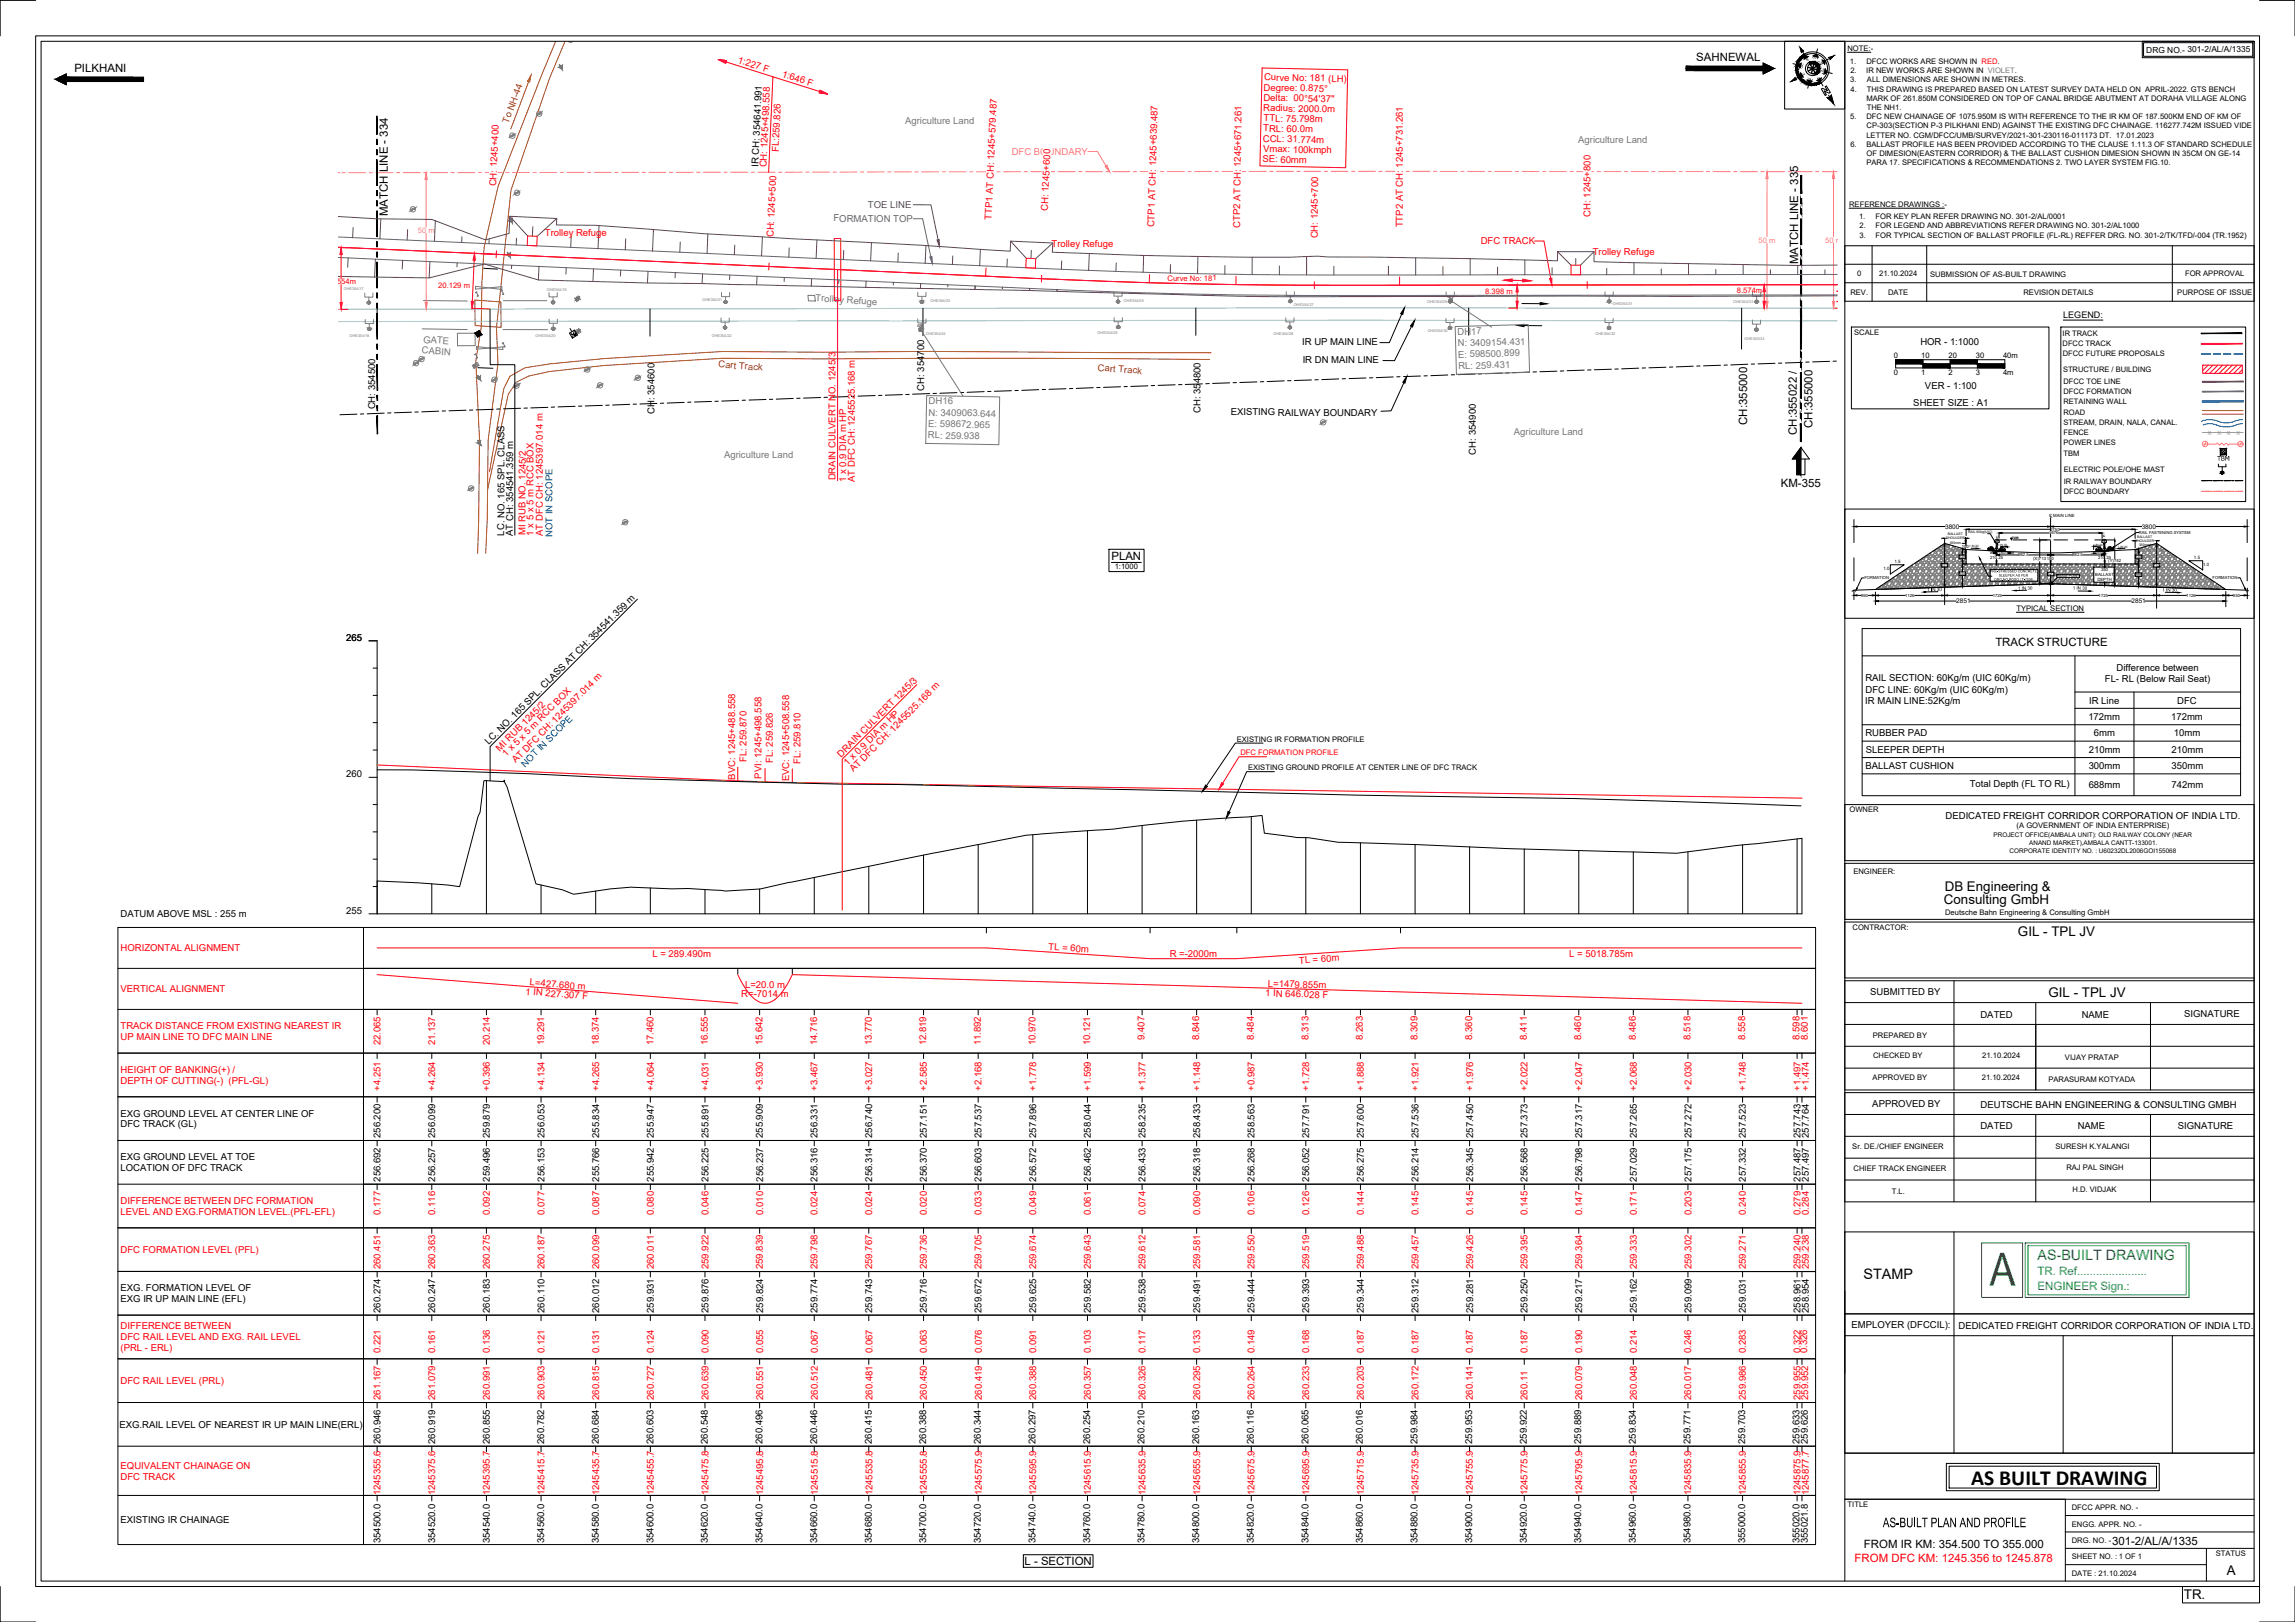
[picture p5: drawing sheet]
<svg xmlns="http://www.w3.org/2000/svg" width="841mm" height="594mm" viewBox="0 0 841 594" stroke-linecap="round" stroke-linejoin="round" font-family="sans-serif">
<defs><g id="words">
<text font-size="18.7" fill="#00b800" x="729.1" y="470.9">A</text>
<text font-size="7.9" x="722.4" y="543.7">AS BUILT DRAWING</text>
<text font-size="5.5" x="690" y="559.4">AS-BUILT PLAN AND PROFILE</text>
<text font-size="5.3" x="682.9" y="468.4">STAMP</text>
<text font-size="5.2" fill="#00b800" x="746.7" y="461.6">AS-BUILT DRAWING</text>
<g font-size="4.9">
<text x="712.7" y="326.4">DB Engineering &amp;</text>
<text x="712.4" y="331.2">Consulting GmbH</text>
<text x="739.5" y="342.8">GIL - TPL JV</text>
<text x="750.7" y="365.1">GIL - TPL JV</text>
<text x="816" y="576.8">A</text>
<text x="800.3" y="585.7">TR.</text>
</g>
<g font-size="4.2">
<text x="621.6" y="22.4">SAHNEWAL</text>
<text x="27.2" y="26.3">PILKHANI</text>
<text x="142.1" y="79.1" transform="rotate(-90 142.1 79.1)">MATCH LINE - 334</text>
<text x="658.9" y="96.8" transform="rotate(-90 658.9 96.8)">MATCH LINE - 335</text>
<text x="640.2" y="155.6" transform="rotate(-90 640.2 155.6)">CH:355000</text>
<text x="658.5" y="159.3" transform="rotate(-90 658.5 159.3)">CH:355022 /</text>
<text x="664.2" y="156.7" transform="rotate(-90 664.2 156.7)">CH:355000</text>
<text x="652.6" y="178.4">KM-355</text>
<text x="407.3" y="205.1">PLAN</text>
<text x="731.2" y="236.7">TRACK STRUCTURE</text>
<text x="683" y="567.2">FROM IR KM: 354.500 TO 355.000</text>
<text x="774" y="565.8">301-2/AL/A/1335</text>
<text x="375.4" y="573.2">L - SECTION</text>
</g>
<g font-size="4.2" fill="#00b800">
<text x="746.7" y="467">TR. Ref......................</text>
<text x="746.7" y="472.4">ENGINEER Sign.:</text>
</g>
<text font-size="4.2" fill="#f00" x="679.6" y="572.2">FROM DFC KM: 1245.356 to 1245.878</text>
<g font-size="3.5" fill="#f00">
<text x="270.2" y="23" transform="rotate(17 270.2 23)">1:227 F</text>
<text x="286.3" y="28" transform="rotate(17 286.3 28)">1:646 F</text>
<text x="463.2" y="29.4" transform="rotate(1 463.2 29.4)">Curve No: 181 (LH)</text>
<text x="463.1" y="33.2" transform="rotate(1 463.1 33.2)">Degree: 0.875°</text>
<text x="462.9" y="40.7" transform="rotate(1 462.9 40.7)">Radius: 2000.0m</text>
<text x="463" y="36.9" transform="rotate(1 463 36.9)">Delta: 00°54'37&quot;</text>
<text x="463" y="44.4" transform="rotate(1 463 44.4)">TTL: 75.798m</text>
<text x="462.8" y="51.9" transform="rotate(1 462.8 51.9)">CCL: 31.774m</text>
<text x="462.9" y="48.1" transform="rotate(1 462.9 48.1)">TRL: 60.0m</text>
<text x="285.4" y="55.7" transform="rotate(-87 285.4 55.7)">FL:259.826</text>
<text x="462.6" y="59.4" transform="rotate(1 462.6 59.4)">SE: 60mm</text>
<text x="462.9" y="55.6" transform="rotate(1 462.9 55.6)">Vmax: 100kmph</text>
<text x="280.9" y="61.3" transform="rotate(-87 280.9 61.3)">CH: 1245+498.558</text>
<text x="181.8" y="68.3" transform="rotate(-87 181.8 68.3)">CH: 1245+400</text>
<text x="384" y="77.2" transform="rotate(-88 384 77.2)">CH: 1245+600</text>
<text x="363.4" y="80.5" transform="rotate(-87 363.4 80.5)">TTP1 AT CH: 1245+579.487</text>
<text x="423" y="83.3" transform="rotate(-88 423 83.3)">CTP1 AT CH: 1245+639.487</text>
<text x="454.4" y="83.5" transform="rotate(-89 454.4 83.5)">CTP2 AT CH: 1245+671.261</text>
<text x="514.1" y="83.3" transform="rotate(-90 514.1 83.3)">TTP2 AT CH: 1245+731.261</text>
<text x="582.9" y="79.4" transform="rotate(-90 582.9 79.4)">CH: 1245+800</text>
<text x="199.7" y="86.5">Trolley Refuge</text>
<text x="283.4" y="86.9" transform="rotate(-87 283.4 86.9)">CH: 1245+500</text>
<text x="483" y="87.3" transform="rotate(-90 483 87.3)">CH: 1245+700</text>
<text x="542.6" y="89.5">DFC TRACK</text>
<text x="385.3" y="90.5">Trolley Refuge</text>
<text x="583.7" y="93.4">Trolley Refuge</text>
<text x="306.2" y="176" transform="rotate(-90 306.2 176)">DRAIN CULVERT NO. 1245/3</text>
<text x="310.1" y="176.5" transform="rotate(-90 310.1 176.5)">1 x 0.9 DIA m HP</text>
<text x="313.3" y="176.6" transform="rotate(-90 313.3 176.6)">AT DFC CH: 1245525.168 m</text>
<text x="192.6" y="196.1" transform="rotate(-90 192.6 196.1)">MI RUB NO. 1245/2</text>
<text x="195.6" y="196.1" transform="rotate(-90 195.6 196.1)">1 x 5 x 5 m RCC BOX</text>
<text x="198.9" y="196.3" transform="rotate(-90 198.9 196.3)">AT DFC CH: 1245397.014 m</text>
<text x="183.2" y="275.3" transform="rotate(-45 183.2 275.3)">MI RUB 1245/2</text>
<text x="185.5" y="277.3" transform="rotate(-45 185.5 277.3)">1 x 5 x 5 m RCC BOX</text>
<text x="189" y="279.5" transform="rotate(-45 189 279.5)">AT DFC CH: 1245397.014 m</text>
<text x="273.5" y="279.1" transform="rotate(-90 273.5 279.1)">FL: 259.870</text>
<text x="283.2" y="279.5" transform="rotate(-90 283.2 279.5)">FL: 259.826</text>
<text x="293.4" y="279.7" transform="rotate(-90 293.4 279.7)">FL: 259.810</text>
<text x="308.3" y="277.5" transform="rotate(-45 308.3 277.5)">DRAIN CULVERT 1245/3</text>
<text x="310.6" y="280.6" transform="rotate(-45 310.6 280.6)">1 x 0.9 DIA m HP</text>
<text x="269.4" y="285.6" transform="rotate(-90 269.4 285.6)">BVC: 1245+488.558</text>
<text x="279" y="285.2" transform="rotate(-90 279 285.2)">PVI: 1245+498.558</text>
<text x="289.2" y="286.1" transform="rotate(-90 289.2 286.1)">EVC: 1245+508.558</text>
<text x="312.8" y="282.9" transform="rotate(-45 312.8 282.9)">AT DFC CH: 1245525.168 m</text>
<text x="384.2" y="348" transform="rotate(4 384.2 348)">TL = 60m</text>
<text x="44.2" y="348.5">HORIZONTAL ALIGNMENT</text>
<text x="239.1" y="350.4">L = 289.490m</text>
<text x="428.7" y="350.4">R =-2000m</text>
<text x="476.1" y="352.9" transform="rotate(-4 476.1 352.9)">TL = 60m</text>
<text x="575.1" y="350.4">L = 5018.785m</text>
<text x="44.2" y="363.4">VERTICAL ALIGNMENT</text>
<text x="192.4" y="364.3" transform="rotate(5 192.4 364.3)">1 IN 227.307 F</text>
<text x="194.1" y="360.9" transform="rotate(5 194.1 360.9)">L=427.680 m</text>
<text x="271.6" y="365.2">R=-7014 m</text>
<text x="273" y="361.7">L=20.0 m</text>
<text x="463.6" y="364.9" transform="rotate(2 463.6 364.9)">1 IN 646.028 F</text>
<text x="464.6" y="361.4" transform="rotate(2 464.6 361.4)">L=1479.855m</text>
<text x="44.2" y="377">TRACK DISTANCE FROM EXISTING NEAREST IR</text>
<text x="44.2" y="380.9">UP MAIN LINE TO DFC MAIN LINE</text>
<text x="139.5" y="382.9" transform="rotate(-90 139.5 382.9)">22.065</text>
<text x="159.5" y="382.9" transform="rotate(-90 159.5 382.9)">21.137</text>
<text x="179.5" y="382.9" transform="rotate(-90 179.5 382.9)">20.214</text>
<text x="199.5" y="382.9" transform="rotate(-90 199.5 382.9)">19.291</text>
<text x="219.4" y="382.9" transform="rotate(-90 219.4 382.9)">18.374</text>
<text x="239.5" y="382.9" transform="rotate(-90 239.5 382.9)">17.460</text>
<text x="259.4" y="382.9" transform="rotate(-90 259.4 382.9)">16.555</text>
<text x="279.5" y="382.9" transform="rotate(-90 279.5 382.9)">15.642</text>
<text x="299.5" y="382.9" transform="rotate(-90 299.5 382.9)">14.716</text>
<text x="319.5" y="382.9" transform="rotate(-90 319.5 382.9)">13.770</text>
<text x="339.5" y="382.9" transform="rotate(-90 339.5 382.9)">12.819</text>
<text x="359.5" y="382.9" transform="rotate(-90 359.5 382.9)">11.892</text>
<text x="379.5" y="382.9" transform="rotate(-90 379.5 382.9)">10.970</text>
<text x="399.5" y="382.9" transform="rotate(-90 399.5 382.9)">10.121</text>
<text x="419.5" y="380.9" transform="rotate(-90 419.5 380.9)">9.407</text>
<text x="439.5" y="380.9" transform="rotate(-90 439.5 380.9)">8.846</text>
<text x="459.5" y="380.9" transform="rotate(-90 459.5 380.9)">8.484</text>
<text x="479.5" y="380.9" transform="rotate(-90 479.5 380.9)">8.313</text>
<text x="499.5" y="380.9" transform="rotate(-90 499.5 380.9)">8.263</text>
<text x="519.5" y="380.9" transform="rotate(-90 519.5 380.9)">8.309</text>
<text x="539.5" y="380.9" transform="rotate(-90 539.5 380.9)">8.360</text>
<text x="559.5" y="380.9" transform="rotate(-90 559.5 380.9)">8.411</text>
<text x="579.5" y="380.9" transform="rotate(-90 579.5 380.9)">8.460</text>
<text x="599.5" y="380.9" transform="rotate(-90 599.5 380.9)">8.486</text>
<text x="619.5" y="380.9" transform="rotate(-90 619.5 380.9)">8.518</text>
<text x="639.5" y="380.9" transform="rotate(-90 639.5 380.9)">8.558</text>
<text x="659.5" y="380.9" transform="rotate(-90 659.5 380.9)">8.598</text>
<text x="662.5" y="380.9" transform="rotate(-90 662.5 380.9)">8.601</text>
<text x="44.2" y="393">HEIGHT OF BANKING(+) /</text>
<text x="44.2" y="396.9">DEPTH OF CUTTING(-) (PFL-GL)</text>
<text x="139.5" y="399.5" transform="rotate(-90 139.5 399.5)">+4.251</text>
<text x="159.5" y="399.5" transform="rotate(-90 159.5 399.5)">+4.264</text>
<text x="179.5" y="399.5" transform="rotate(-90 179.5 399.5)">+0.396</text>
<text x="199.5" y="399.5" transform="rotate(-90 199.5 399.5)">+4.134</text>
<text x="219.6" y="399.5" transform="rotate(-90 219.6 399.5)">+4.265</text>
<text x="239.6" y="399.5" transform="rotate(-90 239.6 399.5)">+4.064</text>
<text x="259.6" y="399.5" transform="rotate(-90 259.6 399.5)">+4.031</text>
<text x="279.6" y="399.5" transform="rotate(-90 279.6 399.5)">+3.930</text>
<text x="299.6" y="399.5" transform="rotate(-90 299.6 399.5)">+3.467</text>
<text x="319.6" y="399.5" transform="rotate(-90 319.6 399.5)">+3.027</text>
<text x="339.7" y="399.5" transform="rotate(-90 339.7 399.5)">+2.585</text>
<text x="359.7" y="399.5" transform="rotate(-90 359.7 399.5)">+2.168</text>
<text x="379.7" y="399.5" transform="rotate(-90 379.7 399.5)">+1.778</text>
<text x="399.8" y="399.5" transform="rotate(-90 399.8 399.5)">+1.599</text>
<text x="419.8" y="399.5" transform="rotate(-90 419.8 399.5)">+1.377</text>
<text x="439.8" y="399.5" transform="rotate(-90 439.8 399.5)">+1.148</text>
<text x="459.8" y="399.5" transform="rotate(-90 459.8 399.5)">+0.987</text>
<text x="479.8" y="399.5" transform="rotate(-90 479.8 399.5)">+1.728</text>
<text x="499.8" y="399.5" transform="rotate(-90 499.8 399.5)">+1.888</text>
<text x="519.8" y="399.5" transform="rotate(-90 519.8 399.5)">+1.921</text>
<text x="539.8" y="399.5" transform="rotate(-90 539.8 399.5)">+1.976</text>
<text x="559.8" y="399.5" transform="rotate(-90 559.8 399.5)">+2.022</text>
<text x="579.8" y="399.5" transform="rotate(-90 579.8 399.5)">+2.047</text>
<text x="599.8" y="399.5" transform="rotate(-90 599.8 399.5)">+2.068</text>
<text x="619.8" y="399.5" transform="rotate(-90 619.8 399.5)">+2.030</text>
<text x="639.8" y="399.5" transform="rotate(-90 639.8 399.5)">+1.748</text>
<text x="659.8" y="399.5" transform="rotate(-90 659.8 399.5)">+1.497</text>
<text x="662.9" y="399.5" transform="rotate(-90 662.9 399.5)">+1.474</text>
<text x="44.2" y="441">DIFFERENCE BETWEEN DFC FORMATION</text>
<text x="44.2" y="444.9">LEVEL AND EXG.FORMATION LEVEL.(PFL-EFL)</text>
<text x="139.5" y="444.9" transform="rotate(-90 139.5 444.9)">0.177</text>
<text x="159.5" y="444.9" transform="rotate(-90 159.5 444.9)">0.116</text>
<text x="179.5" y="444.9" transform="rotate(-90 179.5 444.9)">0.092</text>
<text x="199.5" y="444.9" transform="rotate(-90 199.5 444.9)">0.077</text>
<text x="219.6" y="444.9" transform="rotate(-90 219.6 444.9)">0.087</text>
<text x="239.6" y="444.9" transform="rotate(-90 239.6 444.9)">0.080</text>
<text x="259.6" y="444.9" transform="rotate(-90 259.6 444.9)">0.046</text>
<text x="279.6" y="444.9" transform="rotate(-90 279.6 444.9)">0.010</text>
<text x="299.6" y="444.9" transform="rotate(-90 299.6 444.9)">0.024</text>
<text x="319.6" y="444.9" transform="rotate(-90 319.6 444.9)">0.024</text>
<text x="339.7" y="444.9" transform="rotate(-90 339.7 444.9)">0.020</text>
<text x="359.7" y="444.9" transform="rotate(-90 359.7 444.9)">0.033</text>
<text x="379.7" y="444.9" transform="rotate(-90 379.7 444.9)">0.049</text>
<text x="399.8" y="444.9" transform="rotate(-90 399.8 444.9)">0.061</text>
<text x="419.8" y="444.9" transform="rotate(-90 419.8 444.9)">0.074</text>
<text x="439.8" y="444.9" transform="rotate(-90 439.8 444.9)">0.090</text>
<text x="459.8" y="444.9" transform="rotate(-90 459.8 444.9)">0.106</text>
<text x="479.8" y="444.9" transform="rotate(-90 479.8 444.9)">0.126</text>
<text x="499.8" y="444.9" transform="rotate(-90 499.8 444.9)">0.144</text>
<text x="519.8" y="444.9" transform="rotate(-90 519.8 444.9)">0.145</text>
<text x="539.8" y="444.9" transform="rotate(-90 539.8 444.9)">0.145</text>
<text x="559.8" y="444.9" transform="rotate(-90 559.8 444.9)">0.145</text>
<text x="579.8" y="444.9" transform="rotate(-90 579.8 444.9)">0.147</text>
<text x="599.8" y="444.9" transform="rotate(-90 599.8 444.9)">0.171</text>
<text x="619.8" y="444.9" transform="rotate(-90 619.8 444.9)">0.203</text>
<text x="639.8" y="444.9" transform="rotate(-90 639.8 444.9)">0.240</text>
<text x="659.8" y="444.9" transform="rotate(-90 659.8 444.9)">0.279</text>
<text x="662.9" y="444.9" transform="rotate(-90 662.9 444.9)">0.284</text>
<text x="44.2" y="458.9">DFC FORMATION LEVEL (PFL)</text>
<text x="139.5" y="464.8" transform="rotate(-90 139.5 464.8)">260.451</text>
<text x="159.5" y="464.8" transform="rotate(-90 159.5 464.8)">260.363</text>
<text x="179.5" y="464.8" transform="rotate(-90 179.5 464.8)">260.275</text>
<text x="199.5" y="464.8" transform="rotate(-90 199.5 464.8)">260.187</text>
<text x="219.6" y="464.8" transform="rotate(-90 219.6 464.8)">260.099</text>
<text x="239.6" y="464.8" transform="rotate(-90 239.6 464.8)">260.011</text>
<text x="259.6" y="464.8" transform="rotate(-90 259.6 464.8)">259.922</text>
<text x="279.6" y="464.8" transform="rotate(-90 279.6 464.8)">259.839</text>
<text x="299.6" y="464.8" transform="rotate(-90 299.6 464.8)">259.798</text>
<text x="319.6" y="464.8" transform="rotate(-90 319.6 464.8)">259.767</text>
<text x="339.7" y="464.8" transform="rotate(-90 339.7 464.8)">259.736</text>
<text x="359.7" y="464.8" transform="rotate(-90 359.7 464.8)">259.705</text>
<text x="379.7" y="464.8" transform="rotate(-90 379.7 464.8)">259.674</text>
<text x="399.8" y="464.8" transform="rotate(-90 399.8 464.8)">259.643</text>
<text x="419.8" y="464.8" transform="rotate(-90 419.8 464.8)">259.612</text>
<text x="439.8" y="464.8" transform="rotate(-90 439.8 464.8)">259.581</text>
<text x="459.8" y="464.8" transform="rotate(-90 459.8 464.8)">259.550</text>
<text x="479.8" y="464.8" transform="rotate(-90 479.8 464.8)">259.519</text>
<text x="499.8" y="464.8" transform="rotate(-90 499.8 464.8)">259.488</text>
<text x="519.8" y="464.8" transform="rotate(-90 519.8 464.8)">259.457</text>
<text x="539.8" y="464.8" transform="rotate(-90 539.8 464.8)">259.426</text>
<text x="559.8" y="464.8" transform="rotate(-90 559.8 464.8)">259.395</text>
<text x="579.8" y="464.8" transform="rotate(-90 579.8 464.8)">259.364</text>
<text x="599.8" y="464.8" transform="rotate(-90 599.8 464.8)">259.333</text>
<text x="619.8" y="464.8" transform="rotate(-90 619.8 464.8)">259.302</text>
<text x="639.8" y="464.8" transform="rotate(-90 639.8 464.8)">259.271</text>
<text x="659.8" y="464.8" transform="rotate(-90 659.8 464.8)">259.240</text>
<text x="662.9" y="464.8" transform="rotate(-90 662.9 464.8)">259.238</text>
<text x="44.2" y="486.9">DIFFERENCE BETWEEN</text>
<text x="44.2" y="491">DFC RAIL LEVEL AND EXG. RAIL LEVEL</text>
<text x="44.2" y="494.9">(PRL - ERL)</text>
<text x="139.5" y="495.7" transform="rotate(-90 139.5 495.7)">0.221</text>
<text x="159.5" y="495.7" transform="rotate(-90 159.5 495.7)">0.161</text>
<text x="179.6" y="495.7" transform="rotate(-90 179.6 495.7)">0.136</text>
<text x="199.5" y="495.7" transform="rotate(-90 199.5 495.7)">0.121</text>
<text x="219.6" y="495.7" transform="rotate(-90 219.6 495.7)">0.131</text>
<text x="239.6" y="495.7" transform="rotate(-90 239.6 495.7)">0.124</text>
<text x="259.7" y="495.7" transform="rotate(-90 259.7 495.7)">0.090</text>
<text x="279.7" y="495.7" transform="rotate(-90 279.7 495.7)">0.055</text>
<text x="299.7" y="495.7" transform="rotate(-90 299.7 495.7)">0.067</text>
<text x="319.7" y="495.7" transform="rotate(-90 319.7 495.7)">0.067</text>
<text x="339.7" y="495.7" transform="rotate(-90 339.7 495.7)">0.063</text>
<text x="359.8" y="495.7" transform="rotate(-90 359.8 495.7)">0.076</text>
<text x="379.8" y="495.7" transform="rotate(-90 379.8 495.7)">0.091</text>
<text x="399.8" y="495.7" transform="rotate(-90 399.8 495.7)">0.103</text>
<text x="419.8" y="495.7" transform="rotate(-90 419.8 495.7)">0.117</text>
<text x="439.8" y="495.7" transform="rotate(-90 439.8 495.7)">0.133</text>
<text x="459.8" y="495.7" transform="rotate(-90 459.8 495.7)">0.149</text>
<text x="479.8" y="495.7" transform="rotate(-90 479.8 495.7)">0.168</text>
<text x="499.8" y="495.7" transform="rotate(-90 499.8 495.7)">0.187</text>
<text x="519.8" y="495.7" transform="rotate(-90 519.8 495.7)">0.187</text>
<text x="539.8" y="495.7" transform="rotate(-90 539.8 495.7)">0.187</text>
<text x="559.8" y="495.7" transform="rotate(-90 559.8 495.7)">0.187</text>
<text x="579.8" y="495.7" transform="rotate(-90 579.8 495.7)">0.190</text>
<text x="599.8" y="495.7" transform="rotate(-90 599.8 495.7)">0.214</text>
<text x="619.8" y="495.7" transform="rotate(-90 619.8 495.7)">0.246</text>
<text x="639.8" y="495.7" transform="rotate(-90 639.8 495.7)">0.283</text>
<text x="659.8" y="495.7" transform="rotate(-90 659.8 495.7)">0.322</text>
<text x="662.2" y="495.7" transform="rotate(-90 662.2 495.7)">0.326</text>
<text x="44.2" y="507">DFC RAIL LEVEL (PRL)</text>
<text x="139.5" y="512.7" transform="rotate(-90 139.5 512.7)">261.167</text>
<text x="159.5" y="512.7" transform="rotate(-90 159.5 512.7)">261.079</text>
<text x="179.6" y="512.7" transform="rotate(-90 179.6 512.7)">260.991</text>
<text x="199.5" y="512.7" transform="rotate(-90 199.5 512.7)">260.903</text>
<text x="219.6" y="512.7" transform="rotate(-90 219.6 512.7)">260.815</text>
<text x="239.6" y="512.7" transform="rotate(-90 239.6 512.7)">260.727</text>
<text x="259.7" y="512.7" transform="rotate(-90 259.7 512.7)">260.639</text>
<text x="279.7" y="512.7" transform="rotate(-90 279.7 512.7)">260.551</text>
<text x="299.7" y="512.7" transform="rotate(-90 299.7 512.7)">260.512</text>
<text x="319.7" y="512.7" transform="rotate(-90 319.7 512.7)">260.481</text>
<text x="339.7" y="512.7" transform="rotate(-90 339.7 512.7)">260.450</text>
<text x="359.8" y="512.7" transform="rotate(-90 359.8 512.7)">260.419</text>
<text x="379.8" y="512.7" transform="rotate(-90 379.8 512.7)">260.388</text>
<text x="399.8" y="512.7" transform="rotate(-90 399.8 512.7)">260.357</text>
<text x="419.8" y="512.7" transform="rotate(-90 419.8 512.7)">260.326</text>
<text x="439.8" y="512.7" transform="rotate(-90 439.8 512.7)">260.295</text>
<text x="459.8" y="512.7" transform="rotate(-90 459.8 512.7)">260.264</text>
<text x="479.8" y="512.7" transform="rotate(-90 479.8 512.7)">260.233</text>
<text x="499.8" y="512.7" transform="rotate(-90 499.8 512.7)">260.203</text>
<text x="519.8" y="512.7" transform="rotate(-90 519.8 512.7)">260.172</text>
<text x="539.8" y="512.7" transform="rotate(-90 539.8 512.7)">260.141</text>
<text x="559.8" y="512.7" transform="rotate(-90 559.8 512.7)">260.11</text>
<text x="579.8" y="512.7" transform="rotate(-90 579.8 512.7)">260.079</text>
<text x="599.8" y="512.7" transform="rotate(-90 599.8 512.7)">260.048</text>
<text x="619.8" y="512.7" transform="rotate(-90 619.8 512.7)">260.017</text>
<text x="639.8" y="512.7" transform="rotate(-90 639.8 512.7)">259.986</text>
<text x="659.8" y="512.7" transform="rotate(-90 659.8 512.7)">259.955</text>
<text x="662.6" y="512.7" transform="rotate(-90 662.6 512.7)">259.952</text>
<text x="44.2" y="537.9">EQUIVALENT CHAINAGE ON</text>
<text x="44.2" y="542">DFC TRACK</text>
<text x="139.5" y="547.7" transform="rotate(-90 139.5 547.7)">1245355.6</text>
<text x="159.5" y="547.7" transform="rotate(-90 159.5 547.7)">1245375.6</text>
<text x="179.6" y="547.7" transform="rotate(-90 179.6 547.7)">1245395.7</text>
<text x="199.5" y="547.7" transform="rotate(-90 199.5 547.7)">1245415.7</text>
<text x="219.6" y="547.7" transform="rotate(-90 219.6 547.7)">1245435.7</text>
<text x="239.6" y="547.7" transform="rotate(-90 239.6 547.7)">1245455.7</text>
<text x="259.7" y="547.7" transform="rotate(-90 259.7 547.7)">1245475.8</text>
<text x="279.7" y="547.7" transform="rotate(-90 279.7 547.7)">1245495.8</text>
<text x="299.7" y="547.7" transform="rotate(-90 299.7 547.7)">1245515.8</text>
<text x="319.7" y="547.7" transform="rotate(-90 319.7 547.7)">1245535.8</text>
<text x="339.7" y="547.7" transform="rotate(-90 339.7 547.7)">1245555.8</text>
<text x="359.8" y="547.7" transform="rotate(-90 359.8 547.7)">1245575.9</text>
<text x="379.8" y="547.7" transform="rotate(-90 379.8 547.7)">1245595.9</text>
<text x="399.8" y="547.7" transform="rotate(-90 399.8 547.7)">1245615.9</text>
<text x="419.8" y="547.7" transform="rotate(-90 419.8 547.7)">1245635.9</text>
<text x="439.8" y="547.7" transform="rotate(-90 439.8 547.7)">1245655.9</text>
<text x="459.8" y="547.7" transform="rotate(-90 459.8 547.7)">1245675.9</text>
<text x="479.8" y="547.7" transform="rotate(-90 479.8 547.7)">1245695.9</text>
<text x="499.8" y="547.7" transform="rotate(-90 499.8 547.7)">1245715.9</text>
<text x="519.8" y="547.7" transform="rotate(-90 519.8 547.7)">1245735.9</text>
<text x="539.8" y="547.7" transform="rotate(-90 539.8 547.7)">1245755.9</text>
<text x="559.8" y="547.7" transform="rotate(-90 559.8 547.7)">1245775.9</text>
<text x="579.8" y="547.7" transform="rotate(-90 579.8 547.7)">1245795.9</text>
<text x="599.8" y="547.7" transform="rotate(-90 599.8 547.7)">1245815.9</text>
<text x="619.8" y="547.7" transform="rotate(-90 619.8 547.7)">1245835.9</text>
<text x="639.8" y="547.7" transform="rotate(-90 639.8 547.7)">1245855.9</text>
<text x="659.8" y="547.7" transform="rotate(-90 659.8 547.7)">1245875.9</text>
<text x="662.9" y="547.7" transform="rotate(-90 662.9 547.7)">1245877.7</text>
</g>
<g font-size="3.5" fill="#b85c00">
<text x="186.4" y="45.4" transform="rotate(-70 186.4 45.4)">To NH-44</text>
<text x="263.2" y="134.6" transform="rotate(4 263.2 134.6)">Cart Track</text>
<text x="402.2" y="135.9" transform="rotate(4 402.2 135.9)">Cart Track</text>
</g>
<g font-size="3.5" fill="#767676">
<text x="331.7" y="45.4">Agriculture Land</text>
<text x="578.3" y="52.4">Agriculture Land</text>
<text x="298.8" y="110.3" transform="rotate(4 298.8 110.3)">Trolley Refuge</text>
<text x="155.1" y="125.4" transform="rotate(4 155.1 125.4)">GATE</text>
<text x="534.1" y="122.7" transform="rotate(-2 534.1 122.7)">DH17</text>
<text x="154.5" y="129.4" transform="rotate(4 154.5 129.4)">CABIN</text>
<text x="534.2" y="126.9" transform="rotate(-2 534.2 126.9)">N: 3409154.431</text>
<text x="534.3" y="131" transform="rotate(-2 534.3 131)">E: 598500.899</text>
<text x="534.4" y="135.2" transform="rotate(-2 534.4 135.2)">RL: 259.431</text>
<text x="340.3" y="148" transform="rotate(1 340.3 148)">DH16</text>
<text x="340.2" y="152.2" transform="rotate(1 340.2 152.2)">N: 3409063.644</text>
<text x="340" y="160.5" transform="rotate(1 340 160.5)">RL: 259.938</text>
<text x="340.1" y="156.4" transform="rotate(1 340.1 156.4)">E: 598672.965</text>
<text x="554.8" y="159.2">Agriculture Land</text>
<text x="265.3" y="167.7">Agriculture Land</text>
</g>
<text font-size="3.5" fill="#f0f" x="370.7" y="56.7">DFC BOUNDARY</text>
<g font-size="3.5">
<text x="277.9" y="61.1" transform="rotate(-87 277.9 61.1)">IR CH: 354641.991</text>
<text x="209.5" y="124.2">W</text>
<text x="477.2" y="126.5">IR UP MAIN LINE</text>
<text x="703.7" y="126.4">HOR - 1:1000</text>
<text x="477.4" y="133.1">IR DN MAIN LINE</text>
<text x="338.7" y="143.1" transform="rotate(-90 338.7 143.1)">CH: 354700</text>
<text x="705.4" y="142.5">VER - 1:100</text>
<text x="137.5" y="150" transform="rotate(-90 137.5 150)">CH: 354500</text>
<text x="701.2" y="148.6">SHEET SIZE : A1</text>
<text x="239.9" y="151.6" transform="rotate(-90 239.9 151.6)">CH: 354600</text>
<text x="440" y="151.3" transform="rotate(-90 440 151.3)">CH: 354800</text>
<text x="451" y="152.2">EXISTING RAILWAY BOUNDARY</text>
<text x="540.8" y="166.5" transform="rotate(-90 540.8 166.5)">CH: 354900</text>
<text x="184.8" y="196.2" transform="rotate(-90 184.8 196.2)">LC. NO. 165 SPL. CLASS</text>
<text x="188" y="196.3" transform="rotate(-90 188 196.3)">AT CH: 354541.359 m</text>
<text x="126.9" y="234.7">265</text>
<text x="775.7" y="245.6">Difference between</text>
<text x="683.6" y="249.5">RAIL SECTION: 60Kg/m (UIC 60Kg/m)</text>
<text x="771.3" y="249.8">FL- RL (Below Rail Seat)</text>
<text x="683.5" y="258">IR MAIN LINE:52Kg/m</text>
<text x="683.6" y="253.7">DFC LINE: 60Kg/m (UIC 60Kg/m)</text>
<text x="765.6" y="257.7">IR Line</text>
<text x="797.9" y="257.7">DFC</text>
<text x="765.3" y="263.7">172mm</text>
<text x="795.6" y="263.7">172mm</text>
<text x="683.6" y="269.7">RUBBER PAD</text>
<text x="767.4" y="269.7">6mm</text>
<text x="796.6" y="269.7">10mm</text>
<text x="179.1" y="272.9" transform="rotate(-45 179.1 272.9)">LC. NO. 165 SPL. CLASS AT CH: 354541.359 m</text>
<text x="683.7" y="275.7">SLEEPER DEPTH</text>
<text x="765.5" y="275.7">210mm</text>
<text x="795.8" y="275.7">210mm</text>
<text x="683.6" y="281.7">BALLAST CUSHION</text>
<text x="765.4" y="281.7">300mm</text>
<text x="795.8" y="281.7">350mm</text>
<text x="126.9" y="284.7">260</text>
<text x="721.8" y="288.3">Total Depth (FL TO RL)</text>
<text x="765.4" y="288.7">688mm</text>
<text x="795.8" y="288.7">742mm</text>
<text x="713" y="299.8">DEDICATED FREIGHT CORRIDOR CORPORATION OF INDIA LTD.</text>
<text x="44.2" y="335.9">DATUM ABOVE MSL : 255 m</text>
<text x="126.9" y="334.7">255</text>
<text x="685.3" y="364.4">SUBMITTED BY</text>
<text x="725.7" y="372.7">DATED</text>
<text x="762.9" y="372.7">NAME</text>
<text x="800.4" y="372.6">SIGNATURE</text>
<text x="686.1" y="405.4">APPROVED BY</text>
<text x="725.8" y="405.7">DEUTSCHE BAHN ENGINEERING &amp; CONSULTING GMBH</text>
<text x="44.2" y="409">EXG GROUND LEVEL AT CENTER LINE OF</text>
<text x="44.2" y="412.9">DFC TRACK (GL)</text>
<text x="725.7" y="413.7">DATED</text>
<text x="761.4" y="413.7">NAME</text>
<text x="798.1" y="413.6">SIGNATURE</text>
<text x="139.5" y="416.8" transform="rotate(-90 139.5 416.8)">256.200</text>
<text x="159.5" y="416.8" transform="rotate(-90 159.5 416.8)">256.099</text>
<text x="179.5" y="416.8" transform="rotate(-90 179.5 416.8)">259.879</text>
<text x="199.5" y="416.8" transform="rotate(-90 199.5 416.8)">256.053</text>
<text x="219.6" y="416.8" transform="rotate(-90 219.6 416.8)">255.834</text>
<text x="239.6" y="416.8" transform="rotate(-90 239.6 416.8)">255.947</text>
<text x="259.6" y="416.8" transform="rotate(-90 259.6 416.8)">255.891</text>
<text x="279.6" y="416.8" transform="rotate(-90 279.6 416.8)">255.909</text>
<text x="299.6" y="416.8" transform="rotate(-90 299.6 416.8)">256.331</text>
<text x="319.6" y="416.8" transform="rotate(-90 319.6 416.8)">256.740</text>
<text x="339.7" y="416.8" transform="rotate(-90 339.7 416.8)">257.151</text>
<text x="359.7" y="416.8" transform="rotate(-90 359.7 416.8)">257.537</text>
<text x="379.7" y="416.8" transform="rotate(-90 379.7 416.8)">257.896</text>
<text x="399.8" y="416.8" transform="rotate(-90 399.8 416.8)">258.044</text>
<text x="419.8" y="416.8" transform="rotate(-90 419.8 416.8)">258.235</text>
<text x="439.8" y="416.8" transform="rotate(-90 439.8 416.8)">258.433</text>
<text x="459.8" y="416.8" transform="rotate(-90 459.8 416.8)">258.563</text>
<text x="479.8" y="416.8" transform="rotate(-90 479.8 416.8)">257.791</text>
<text x="499.8" y="416.8" transform="rotate(-90 499.8 416.8)">257.600</text>
<text x="519.8" y="416.8" transform="rotate(-90 519.8 416.8)">257.536</text>
<text x="539.8" y="416.8" transform="rotate(-90 539.8 416.8)">257.450</text>
<text x="559.8" y="416.8" transform="rotate(-90 559.8 416.8)">257.373</text>
<text x="579.8" y="416.8" transform="rotate(-90 579.8 416.8)">257.317</text>
<text x="599.8" y="416.8" transform="rotate(-90 599.8 416.8)">257.265</text>
<text x="619.8" y="416.8" transform="rotate(-90 619.8 416.8)">257.272</text>
<text x="639.8" y="416.8" transform="rotate(-90 639.8 416.8)">257.523</text>
<text x="659.8" y="416.8" transform="rotate(-90 659.8 416.8)">257.743</text>
<text x="662.9" y="416.8" transform="rotate(-90 662.9 416.8)">257.764</text>
<text x="44.2" y="425">EXG GROUND LEVEL AT TOE</text>
<text x="44.2" y="428.9">LOCATION OF DFC TRACK</text>
<text x="139.5" y="432.8" transform="rotate(-90 139.5 432.8)">256.692</text>
<text x="159.5" y="432.8" transform="rotate(-90 159.5 432.8)">256.257</text>
<text x="179.5" y="432.8" transform="rotate(-90 179.5 432.8)">259.496</text>
<text x="199.5" y="432.8" transform="rotate(-90 199.5 432.8)">256.153</text>
<text x="219.6" y="432.8" transform="rotate(-90 219.6 432.8)">255.766</text>
<text x="239.6" y="432.8" transform="rotate(-90 239.6 432.8)">255.942</text>
<text x="259.6" y="432.8" transform="rotate(-90 259.6 432.8)">256.225</text>
<text x="279.6" y="432.8" transform="rotate(-90 279.6 432.8)">256.237</text>
<text x="299.6" y="432.8" transform="rotate(-90 299.6 432.8)">256.316</text>
<text x="319.6" y="432.8" transform="rotate(-90 319.6 432.8)">256.314</text>
<text x="339.7" y="432.8" transform="rotate(-90 339.7 432.8)">256.370</text>
<text x="359.7" y="432.8" transform="rotate(-90 359.7 432.8)">256.603</text>
<text x="379.7" y="432.8" transform="rotate(-90 379.7 432.8)">256.572</text>
<text x="399.8" y="432.8" transform="rotate(-90 399.8 432.8)">256.462</text>
<text x="419.8" y="432.8" transform="rotate(-90 419.8 432.8)">256.433</text>
<text x="439.8" y="432.8" transform="rotate(-90 439.8 432.8)">256.318</text>
<text x="459.8" y="432.8" transform="rotate(-90 459.8 432.8)">256.268</text>
<text x="479.8" y="432.8" transform="rotate(-90 479.8 432.8)">256.052</text>
<text x="499.8" y="432.8" transform="rotate(-90 499.8 432.8)">256.275</text>
<text x="519.8" y="432.8" transform="rotate(-90 519.8 432.8)">256.214</text>
<text x="539.8" y="432.8" transform="rotate(-90 539.8 432.8)">256.345</text>
<text x="559.8" y="432.8" transform="rotate(-90 559.8 432.8)">256.568</text>
<text x="579.8" y="432.8" transform="rotate(-90 579.8 432.8)">256.798</text>
<text x="599.8" y="432.8" transform="rotate(-90 599.8 432.8)">257.029</text>
<text x="619.8" y="432.8" transform="rotate(-90 619.8 432.8)">257.175</text>
<text x="639.8" y="432.8" transform="rotate(-90 639.8 432.8)">257.332</text>
<text x="659.8" y="432.8" transform="rotate(-90 659.8 432.8)">257.487</text>
<text x="662.9" y="432.8" transform="rotate(-90 662.9 432.8)">257.497</text>
<text x="44.2" y="473">EXG. FORMATION LEVEL OF</text>
<text x="44.2" y="476.9">EXG IR UP MAIN LINE (EFL)</text>
<text x="139.5" y="480.8" transform="rotate(-90 139.5 480.8)">260.274</text>
<text x="159.5" y="480.8" transform="rotate(-90 159.5 480.8)">260.247</text>
<text x="179.5" y="480.8" transform="rotate(-90 179.5 480.8)">260.183</text>
<text x="199.5" y="480.8" transform="rotate(-90 199.5 480.8)">260.110</text>
<text x="219.6" y="480.8" transform="rotate(-90 219.6 480.8)">260.012</text>
<text x="239.6" y="480.8" transform="rotate(-90 239.6 480.8)">259.931</text>
<text x="259.6" y="480.8" transform="rotate(-90 259.6 480.8)">259.876</text>
<text x="279.6" y="480.8" transform="rotate(-90 279.6 480.8)">259.824</text>
<text x="299.6" y="480.8" transform="rotate(-90 299.6 480.8)">259.774</text>
<text x="319.6" y="480.8" transform="rotate(-90 319.6 480.8)">259.743</text>
<text x="339.7" y="480.8" transform="rotate(-90 339.7 480.8)">259.716</text>
<text x="359.7" y="480.8" transform="rotate(-90 359.7 480.8)">259.672</text>
<text x="379.7" y="480.8" transform="rotate(-90 379.7 480.8)">259.625</text>
<text x="399.8" y="480.8" transform="rotate(-90 399.8 480.8)">259.582</text>
<text x="419.8" y="480.8" transform="rotate(-90 419.8 480.8)">259.538</text>
<text x="439.8" y="480.8" transform="rotate(-90 439.8 480.8)">259.491</text>
<text x="459.8" y="480.8" transform="rotate(-90 459.8 480.8)">259.444</text>
<text x="479.8" y="480.8" transform="rotate(-90 479.8 480.8)">259.393</text>
<text x="499.8" y="480.8" transform="rotate(-90 499.8 480.8)">259.344</text>
<text x="519.8" y="480.8" transform="rotate(-90 519.8 480.8)">259.312</text>
<text x="539.8" y="480.8" transform="rotate(-90 539.8 480.8)">259.281</text>
<text x="559.8" y="480.8" transform="rotate(-90 559.8 480.8)">259.250</text>
<text x="579.8" y="480.8" transform="rotate(-90 579.8 480.8)">259.217</text>
<text x="599.8" y="480.8" transform="rotate(-90 599.8 480.8)">259.162</text>
<text x="619.8" y="480.8" transform="rotate(-90 619.8 480.8)">259.099</text>
<text x="639.8" y="480.8" transform="rotate(-90 639.8 480.8)">259.031</text>
<text x="659.8" y="480.8" transform="rotate(-90 659.8 480.8)">258.961</text>
<text x="662.9" y="480.8" transform="rotate(-90 662.9 480.8)">258.954</text>
<text x="678.5" y="486.3">EMPLOYER (DFCCIL):</text>
<text x="717.7" y="486.6">DEDICATED FREIGHT CORRIDOR CORPORATION OF INDIA LTD.</text>
<text x="43.8" y="523">EXG.RAIL LEVEL OF NEAREST IR UP MAIN LINE(ERL)</text>
<text x="139.5" y="528.8" transform="rotate(-90 139.5 528.8)">260.946</text>
<text x="159.5" y="528.8" transform="rotate(-90 159.5 528.8)">260.919</text>
<text x="179.5" y="528.8" transform="rotate(-90 179.5 528.8)">260.855</text>
<text x="199.5" y="528.8" transform="rotate(-90 199.5 528.8)">260.782</text>
<text x="219.4" y="528.8" transform="rotate(-90 219.4 528.8)">260.684</text>
<text x="239.5" y="528.8" transform="rotate(-90 239.5 528.8)">260.603</text>
<text x="259.4" y="528.8" transform="rotate(-90 259.4 528.8)">260.548</text>
<text x="279.5" y="528.8" transform="rotate(-90 279.5 528.8)">260.496</text>
<text x="299.5" y="528.8" transform="rotate(-90 299.5 528.8)">260.446</text>
<text x="319.5" y="528.8" transform="rotate(-90 319.5 528.8)">260.415</text>
<text x="339.5" y="528.8" transform="rotate(-90 339.5 528.8)">260.388</text>
<text x="359.5" y="528.8" transform="rotate(-90 359.5 528.8)">260.344</text>
<text x="379.5" y="528.8" transform="rotate(-90 379.5 528.8)">260.297</text>
<text x="399.5" y="528.8" transform="rotate(-90 399.5 528.8)">260.254</text>
<text x="419.5" y="528.8" transform="rotate(-90 419.5 528.8)">260.210</text>
<text x="439.5" y="528.8" transform="rotate(-90 439.5 528.8)">260.163</text>
<text x="459.5" y="528.8" transform="rotate(-90 459.5 528.8)">260.116</text>
<text x="479.5" y="528.8" transform="rotate(-90 479.5 528.8)">260.065</text>
<text x="499.5" y="528.8" transform="rotate(-90 499.5 528.8)">260.016</text>
<text x="519.5" y="528.8" transform="rotate(-90 519.5 528.8)">259.984</text>
<text x="539.5" y="528.8" transform="rotate(-90 539.5 528.8)">259.953</text>
<text x="559.5" y="528.8" transform="rotate(-90 559.5 528.8)">259.922</text>
<text x="579.5" y="528.8" transform="rotate(-90 579.5 528.8)">259.889</text>
<text x="599.5" y="528.8" transform="rotate(-90 599.5 528.8)">259.834</text>
<text x="619.5" y="528.8" transform="rotate(-90 619.5 528.8)">259.771</text>
<text x="639.5" y="528.8" transform="rotate(-90 639.5 528.8)">259.703</text>
<text x="659.5" y="528.8" transform="rotate(-90 659.5 528.8)">259.633</text>
<text x="662.5" y="528.8" transform="rotate(-90 662.5 528.8)">259.626</text>
<text x="44.2" y="558">EXISTING IR CHAINAGE</text>
<text x="139.5" y="565.3" transform="rotate(-90 139.5 565.3)">354500.0</text>
<text x="159.5" y="565.3" transform="rotate(-90 159.5 565.3)">354520.0</text>
<text x="179.5" y="565.3" transform="rotate(-90 179.5 565.3)">354540.0</text>
<text x="199.5" y="565.3" transform="rotate(-90 199.5 565.3)">354560.0</text>
<text x="219.4" y="565.3" transform="rotate(-90 219.4 565.3)">354580.0</text>
<text x="239.5" y="565.3" transform="rotate(-90 239.5 565.3)">354600.0</text>
<text x="259.4" y="565.3" transform="rotate(-90 259.4 565.3)">354620.0</text>
<text x="279.5" y="565.3" transform="rotate(-90 279.5 565.3)">354640.0</text>
<text x="299.5" y="565.3" transform="rotate(-90 299.5 565.3)">354660.0</text>
<text x="319.5" y="565.3" transform="rotate(-90 319.5 565.3)">354680.0</text>
<text x="339.5" y="565.3" transform="rotate(-90 339.5 565.3)">354700.0</text>
<text x="359.5" y="565.3" transform="rotate(-90 359.5 565.3)">354720.0</text>
<text x="379.5" y="565.3" transform="rotate(-90 379.5 565.3)">354740.0</text>
<text x="399.5" y="565.3" transform="rotate(-90 399.5 565.3)">354760.0</text>
<text x="419.5" y="565.3" transform="rotate(-90 419.5 565.3)">354780.0</text>
<text x="439.5" y="565.3" transform="rotate(-90 439.5 565.3)">354800.0</text>
<text x="459.5" y="565.3" transform="rotate(-90 459.5 565.3)">354820.0</text>
<text x="479.5" y="565.3" transform="rotate(-90 479.5 565.3)">354840.0</text>
<text x="499.5" y="565.3" transform="rotate(-90 499.5 565.3)">354860.0</text>
<text x="519.5" y="565.3" transform="rotate(-90 519.5 565.3)">354880.0</text>
<text x="539.5" y="565.3" transform="rotate(-90 539.5 565.3)">354900.0</text>
<text x="559.5" y="565.3" transform="rotate(-90 559.5 565.3)">354920.0</text>
<text x="579.5" y="565.3" transform="rotate(-90 579.5 565.3)">354940.0</text>
<text x="599.5" y="565.3" transform="rotate(-90 599.5 565.3)">354960.0</text>
<text x="619.5" y="565.3" transform="rotate(-90 619.5 565.3)">354980.0</text>
<text x="639.5" y="565.3" transform="rotate(-90 639.5 565.3)">355000.0</text>
<text x="659.5" y="565.3" transform="rotate(-90 659.5 565.3)">355020.0</text>
<text x="662.5" y="565.3" transform="rotate(-90 662.5 565.3)">355021.8</text>
</g>
<text font-size="3.5" fill="#723956" x="318.1" y="76.2">TOE LINE</text>
<text font-size="3.5" fill="#5d4a95" x="305.4" y="81.1">FORMATION TOP</text>
<g font-size="3.5" fill="#00f">
<text x="202.5" y="196.7" transform="rotate(-90 202.5 196.7)">NOT IN SCOPE</text>
<text x="192.4" y="281.1" transform="rotate(-45 192.4 281.1)">NOT IN SCOPE</text>
</g>
<text font-size="3.3" x="756.1" y="116.6">LEGEND:</text>
<text font-size="3.1" x="786.5" y="19.3">DRG NO.- 301-2/AL/A/1335</text>
<g font-size="2.8">
<text x="677" y="18.6">NOTE:-</text>
<text x="677.9" y="23.5">1.</text>
<text x="684" y="23.5">DFCC WORKS ARE SHOWN IN RED.</text>
<text x="678.1" y="26.8">2.</text>
<text x="683.9" y="26.8">IR NEW WORKS ARE SHOWN IN VIOLET.</text>
<text x="678" y="30.2">3.</text>
<text x="678.1" y="33.5">4.</text>
<text x="684.1" y="33.5">THIS DRAWING IS PREPARED BASED ON LATEST SURVEY DATA HELD ON APRIL-2022. GTS BENCH</text>
<text x="684.2" y="30.2">ALL DIMENSIONS ARE SHOWN IN METRES.</text>
<text x="684" y="36.9">MARK OF 261.850M CONSIDERED ON TOP OF CANAL BRIDGE ABUTMENT AT DORAHA VILLAGE ALONG</text>
<text x="684.1" y="40.3">THE NH1.</text>
<text x="678" y="43.6">5.</text>
<text x="684" y="43.6">DFC NEW CHAINAGE OF 1075.950M IS WITH REFERENCE TO THE IR KM OF 187.500KM END OF KM OF</text>
<text x="684" y="47">CP-303(SECTION P-3 PILKHANI END) AGAINST THE EXISTING DFC CHAINAGE. 116277.742M ISSUED VIDE</text>
<text x="678.1" y="53.7">6.</text>
<text x="684" y="50.4">LETTER NO. CGM/DFCC/UMB/SURVEY/2021-301-230116-011173 DT. 17.01.2023</text>
<text x="684" y="53.7">BALLAST PROFILE HAS BEEN PROVIDED ACCORDING TO THE CLAUSE 1.11.3 OF STANDARD SCHEDULE</text>
<text x="684.1" y="57.1">OF DIMESION(EASTERN CORRIDOR) &amp; THE BALLAST CUSHION DIMESION SHOWN IN 35CM ON GE-14</text>
<text x="684" y="60.5">PARA 17. SPECIFICATIONS &amp; RECOMMENDATIONS 2. TWO LAYER SYSTEM FIG.10.</text>
<text x="677.6" y="75.7">REFERENCE DRAWINGS :-</text>
<text x="681.3" y="80.3">1.</text>
<text x="681.5" y="83.7">2.</text>
<text x="687.3" y="80.3">FOR KEY PLAN REFER DRAWING NO. 301-2/AL/0001</text>
<text x="687.3" y="83.7">FOR LEGEND AND ABBREVIATIONS REFER DRAWING NO. 301-2/AL1000</text>
<text x="681.4" y="87">3.</text>
<text x="687.3" y="87">FOR TYPICAL SECTION OF BALLAST PROFILE (FL-RL) REFFER DRG. NO. 301-2/TK/TFD/-004 (TR.1952)</text>
<text x="680.6" y="101.2">0</text>
<text x="688.6" y="101.2">21.10.2024</text>
<text x="707.3" y="101.4">SUBMISSION OF AS-BUILT DRAWING</text>
<text x="800.7" y="101.2">FOR APPROVAL</text>
<text x="797.9" y="108">PURPOSE OF ISSUE</text>
<text x="678.1" y="108">REV.</text>
<text x="691.9" y="108">DATE</text>
<text x="741.5" y="108.2">REVISION DETAILS</text>
<text x="679.5" y="122.8">SCALE</text>
<text x="755.8" y="123.1">IR TRACK</text>
<text x="694" y="131">0</text>
<text x="704.1" y="131">10</text>
<text x="714.1" y="131">20</text>
<text x="724.1" y="131">30</text>
<text x="734" y="131">40m</text>
<text x="755.8" y="126.8">DFCC TRACK</text>
<text x="755.9" y="130.6">DFCC FUTURE PROPOSALS</text>
<text x="694" y="137.5">0</text>
<text x="704.1" y="137.5">1</text>
<text x="714.1" y="137.5">2</text>
<text x="724.1" y="137.5">3</text>
<text x="734" y="137.5">4m</text>
<text x="756" y="136.3">STRUCTURE / BUILDING</text>
<text x="756.2" y="140.6">DFCC TOE LINE</text>
<text x="756.2" y="144.3">DFCC FORMATION</text>
<text x="756.2" y="147.9">RETAINING WALL</text>
<text x="756.2" y="151.9">ROAD</text>
<text x="756.2" y="155.8">STREAM, DRAIN, NALA, CANAL.</text>
<text x="756.2" y="159.4">FENCE</text>
<text x="756.2" y="167.2">TBM</text>
<text x="756.2" y="163">POWER LINES</text>
<text x="756.3" y="173">ELECTRIC POLE/OHE MAST</text>
<text x="812.5" y="168.8">TBM</text>
<text x="756.3" y="177.1">IR RAILWAY BOUNDARY</text>
<text x="756.3" y="181.1">DFCC BOUNDARY</text>
<text x="408.5" y="208.5">1:1000</text>
<text x="738.9" y="223.7">TYPICAL SECTION</text>
<text x="453.2" y="271.7">EXISTING IR FORMATION PROFILE</text>
<text x="457.4" y="282.2">EXISTING GROUND PROFILE AT CENTER LINE OF DFC TRACK</text>
<text x="677.7" y="297.6">OWNER</text>
<text x="739" y="303.4">(A GOVERNMENT OF INDIA ENTERPRISE)</text>
<text x="679.2" y="320.1">ENGINEER:</text>
<text x="712.8" y="335.1">Deutsche Bahn Engineering &amp; Consulting GmbH</text>
<text x="678.9" y="340.7">CONTRACTOR:</text>
<text x="686.3" y="380.1">PREPARED BY</text>
<text x="686.4" y="387.6">CHECKED BY</text>
<text x="726.4" y="387.6">21.10.2024</text>
<text x="756.7" y="388.3">VIJAY PRATAP</text>
<text x="686.3" y="395.6">APPROVED BY</text>
<text x="726.3" y="395.6">21.10.2024</text>
<text x="750.7" y="396.3">PARASURAM KOTYADA</text>
<text x="678.8" y="420.9">Sr. DE./CHIEF ENGINEER</text>
<text x="753.3" y="420.7">SURESH K.YALANGI</text>
<text x="679.3" y="428.9">CHIEF TRACK ENGINEER</text>
<text x="757.2" y="428.7">RAJ PAL SINGH</text>
<text x="693.2" y="437.2">T.L.</text>
<text x="759.5" y="436.7">H.D. VIDJAK</text>
<text x="677.1" y="552.1">TITLE</text>
<text x="759.2" y="553.1">DFCC APPR. NO. -</text>
<text x="759.2" y="559.1">ENGG. APPR. NO. -</text>
<text x="759.2" y="565.1">DRG. NO. -</text>
<text x="759.2" y="571.1">SHEET NO. : 1 OF 1</text>
<text x="812" y="570.1">STATUS</text>
<text x="759.2" y="577.1">DATE : 21.10.2024</text>
</g>
<g font-size="2.8" fill="#f0f">
<text x="153.1" y="85.3">50 m</text>
<text x="644.4" y="88.9">50 m</text>
<text x="668.9" y="88.9">50 m</text>
</g>
<g font-size="2.8" fill="#f00">
<text x="119.6" y="104.1">22.554m</text>
<text x="160.6" y="105.5">20.129 m</text>
<text x="427.8" y="102.9" transform="rotate(-1 427.8 102.9)">Curve No: 181</text>
<text x="544.3" y="107.6">8.398 m</text>
<text x="636.5" y="107.3">8.574m</text>
<text x="454.5" y="276.7">DFC FORMATION PROFILE</text>
</g>
<g font-size="2.4">
<text x="712.8" y="193.7">3800</text>
<text x="784.8" y="193.7">3800</text>
<text x="716.9" y="221">2851</text>
<text x="781.1" y="221">2851</text>
</g>
<g font-size="2.3">
<text x="730.6" y="306.4">PROJECT OFFICE(AMBALA UNIT): OLD RAILWAY COLONY (NEAR</text>
<text x="743.6" y="309.5">ANAND MARKET),AMBALA CANTT-133001.</text>
<text x="736.5" y="312.6">CORPORATE IDENTITY NO. : U60232DL2006GOI155068</text>
</g>
<g font-size="2.1" fill="#989898">
<text x="809.1" y="159.2">X</text>
<text x="812.6" y="159.2">X</text>
<text x="816" y="159.2">X</text>
<text x="819.6" y="159.2">X</text>
</g>
<g font-size="1.8">
<text x="759.5" y="215.9" transform="rotate(1 759.5 215.9)">1 IN 30</text>
<text x="706.3" y="216.6" transform="rotate(-1 706.3 216.6)">1 IN 30</text>
<text x="739.5" y="216" transform="rotate(-1 739.5 216)">1 IN 30</text>
<text x="792.4" y="216.6" transform="rotate(1 792.4 216.6)">1 IN 30</text>
</g>
<g font-size="1.7">
<text x="662.4" y="21.1" transform="rotate(149 662.4 21.1)">S</text>
<text x="664" y="21.2" transform="rotate(14 664 21.2)">SW</text>
<text x="667.1" y="22.6" transform="rotate(60 667.1 22.6)">W</text>
<text x="660.4" y="25.2" transform="rotate(-76 660.4 25.2)">SE</text>
<text x="661.5" y="27.3" transform="rotate(-121 661.5 27.3)">E</text>
<text x="664.4" y="29" transform="rotate(-166 664.4 29)">NE</text>
<text x="666.6" y="28" transform="rotate(148 666.6 28)">N</text>
<text x="668.1" y="24.8" transform="rotate(104 668.1 24.8)">NW</text>
<text x="690.2" y="208.9">1.0</text>
<text x="694.2" y="206.3">1.5</text>
<text x="804" y="204.7">1.5</text>
<text x="807.3" y="207.3">1.0</text>
</g>
<g font-size="1.6">
<text x="750.9" y="189.4">C</text>
<text x="751.4" y="189.7">LMAIN LINE</text>
<text x="750.9" y="195.8">1676</text>
<text x="751.3" y="194.4">2750</text>
<text x="718.9" y="200.7">100</text>
<text x="732.3" y="203.1">180</text>
<text x="739.6" y="203.8">882.5</text>
<text x="759.4" y="203.8">882.5</text>
<text x="711.3" y="207.6">713</text>
<text x="717.8" y="204.5">235</text>
<text x="729.3" y="204.7">210.25</text>
<text x="745.1" y="205.3">(X)713</text>
<text x="750.1" y="205.1">180</text>
<text x="768.9" y="204.7">210.25</text>
<text x="769.9" y="209.2">350</text>
<text x="772.6" y="206">(Y)742</text>
<text x="782.4" y="204.5">235</text>
<text x="789" y="207.6">713</text>
<text x="717.9" y="210.8">366</text>
<text x="750.3" y="210.7">321</text>
<text x="767.8" y="211">BALLAST</text>
<text x="768.6" y="213">DEPTH</text>
<text x="782.4" y="211">366</text>
<text x="682" y="218.6">950</text>
<text x="698.1" y="218.6">1126</text>
<text x="730.2" y="218.6">1725</text>
<text x="769.1" y="218.6">1725</text>
<text x="801.2" y="218.6">1126</text>
<text x="818.3" y="218.6">950</text>
</g>
<g font-size="1.5">
<text x="783.7" y="195.6">RAIL FASTENING SYSTEM</text>
<text x="683.2" y="212.2">FORMATION</text>
<text x="810.8" y="212.2">FORMATION</text>
</g>
<g font-size="1.4" fill="#808080">
<text x="126" y="106.4">OHE354/17</text>
<text x="200.3" y="106.5">OHE354/19</text>
<text x="257.4" y="110.2">OHE354/21</text>
<text x="341" y="110.5">OHE354/23</text>
<text x="411.9" y="110.5">OHE354/25</text>
<text x="474.1" y="111.9">OHE354/27</text>
<text x="523" y="110.9">OHE354/29</text>
<text x="591" y="111.6">OHE354/31</text>
<text x="635.2" y="110.8">OHE354/33</text>
<text x="128.1" y="123.3">OHE354/18</text>
<text x="196.3" y="123.5">OHE354/20</text>
<text x="260.8" y="123.5">OHE354/22</text>
<text x="339.3" y="122.7">OHE354/24</text>
<text x="402.2" y="122.3">OHE354/26</text>
<text x="466.7" y="122.5">OHE354/28</text>
<text x="523.2" y="121.7">OHE354/30</text>
<text x="584.7" y="122.6">OHE354/32</text>
<text x="639.3" y="124.6">OHE355/34</text>
</g>
<g font-size="1.4">
<text x="729.3" y="209.6">PRE-STRESSED CONCRETE</text>
<text x="730.8" y="212.7">DRG.NO.RDSO / T-7008</text>
<text x="732.5" y="211.2">SLEEPER AS PER</text>
</g>
<g font-size="1.3">
<text x="713" y="197.6">SHOULDER</text>
<text x="713.8" y="196.1">BALLAST</text>
<text x="721.2" y="195.4">RAIL 60kg(UIC)</text>
<text x="783.2" y="197">BALLAST</text>
<text x="714.5" y="199.1">350mm</text>
<text x="782.4" y="198.5">SHOULDER</text>
<text x="783.9" y="200">350mm</text>
<text x="753.8" y="211.5">RIDGE POINT</text>
</g>
<g font-size="1.2" fill="#767676">
<text x="530.5" y="109.3" transform="rotate(-2 530.5 109.3)">GPS</text>
<text x="336.3" y="119.9" transform="rotate(-1 336.3 119.9)">GPS</text>
</g>
<g font-size="1.1">
<text x="731.5" y="197.2">C</text>
<text x="731.7" y="197.4">L</text>
<text x="737.4" y="197.4">TOR</text>
<text x="770.7" y="196.6">C</text>
<text x="770.9" y="196.7">L</text>
<text x="721.6" y="200.3">1 IN 20</text>
<text x="732" y="200">1 IN 20</text>
<text x="767.1" y="199.8">1 IN 20</text>
<text x="776.1" y="200.7">1 IN 20</text>
</g>
<text font-size="1" x="768.4" y="203">180</text>
<text font-size=".7" fill="#767676" x="174.3" y="133.8" transform="rotate(147 174.3 133.8)">TJB</text>
</g></defs>
<!-- layer: SURVEY DATA (341 Km - 361 Km)|Subroad Edge -->
<path d="M203.6 15.2l-5 12-16.1 41.1-5.1 22.3-.8 13.5-.3 15.9-1.9 12.2 1.3 28.7-.3 29.6-.4 12.2M207 15.2l-5.6 13.4-14.1 41-5.4 50.4 .6 13.1-3.6 28.1-.4 29.1-.5 12.4M193.7 29.9l-6.5 17.4M174 109.9l9.5 .7 .1 9.3-9.5-.7z" fill="none" stroke="#b85c00" stroke-width=".37"/>
<!-- layer: SURVEY DATA (341 Km - 361 Km)|Arch -->
<path d="M177.3 98.3l5.1 .3M175.1 134.7l5.5 .2" fill="none" stroke="#000" stroke-width=".37"/>
<!-- layer: SURVEY DATA (341 Km - 361 Km)|Cart Track -->
<path d="M443.3 131.7l-69-.5-73.3 .3-36-.3-43.7 2.7-19.9 2.2-7.6 1.6-4.6 2.3-2.9 4.4-7.6 34.7M443.8 129.2l-104.3-.5-37.8 .3-37.1-.3-43.2 2.6-19.9 2-9.2 1.4-5.5 3.2-2.2 4.5-5.2 30.4" fill="none" stroke="#b85c00" stroke-width=".37"/>
<!-- layer: SURVEY DATA (341 Km - 361 Km)|Gate -->
<path d="M174.3 104.9v1l9.6-.9v1zM174.6 126.9l9.7 1.1v-.9l-9.7 .8z" fill="none" stroke="#767676" stroke-width=".37"/>
<!-- layer: SURVEY DATA (341 Km - 361 Km)|Grill -->
<path d="M155.2 110.1l16 .2M184.4 110.1h16M154.7 120.5l16.5 .2M184.3 120.7h16.4" fill="none" stroke="#767676" stroke-width=".37"/>
<!-- layer: SURVEY DATA (341 Km - 361 Km)|Trolley Stand -->
<path d="M296.1 108.2h2.5l.2 2.1-2.5-.1z" fill="none" stroke="#767676" stroke-width=".37"/>
<!-- layer: SURVEY DATA (341 Km - 361 Km)|Electric Pole -->
<g fill="none" stroke="#808080" stroke-width=".37">
<path d="M208.3 15.2l.2 .2a1.04 1.04 0 0 0 1.4-.2M187.4 49.6l.1 .2 1.1-.6-1.6 1zM197.2 41.6l.1 .2 1.1-.6-.5 .5-.1-.2-.5 .5-.1-.2-.4 .3zM150.9 76.6l.2 .2 1-.6-1.6 .9zM189.1 70.6l.1 .2 1.1-.6-.5 .5-.2-.2-.9 .6zM152.1 133l.1 .2 .4-.5 .2 .2 .4-.4-.5 .6-.1-.2-.9 .6zM154.1 131.5l.1 .2 1.1-.7-1.6 1zM180.8 139.1l.2 .2 .4-.5 .1 .2 .5-.4-.5 .6-.1-.2-.4 .5-.2-.3-.4 .4zM214.9 135.3l.1 .2 .4-.5 .2 .3 .5-.5-.6 .6-.1-.2-.4 .5-.1-.2-.5 .3zM233.4 138.4l.1 .2 1.1-.7-1.7 1zM188.9 141.2l.1 .2 1.1-.6-1.6 1zM219.5 141.1l.2 .2 1-.7-1.6 1z"/>
<path d="M484.5 154.6l.2 .2 1-.6-1.6 1zM172.3 178.9l.1 .2 1.1-.7-1.1 .9-.1-.3-.4 .4zM228.8 191.2l.1 .2 1-.6-1.6 1z"/>
<circle cx="187.8" cy="49.7" r=".99"/>
<circle cx="197.6" cy="41.6" r=".99"/>
<circle cx="151.3" cy="76.7" r=".99"/>
<circle cx="189.5" cy="70.6" r=".99"/>
<circle cx="152.4" cy="133" r=".99"/>
<circle cx="154.5" cy="131.5" r=".99"/>
<circle cx="181.2" cy="139.1" r=".99"/>
<circle cx="215.2" cy="135.3" r=".99"/>
<circle cx="233.7" cy="138.4" r=".99"/>
<circle cx="189.3" cy="141.3" r=".99"/>
<circle cx="219.9" cy="141.1" r=".99"/>
<circle cx="484.9" cy="154.7" r=".99"/>
<circle cx="172.6" cy="178.9" r=".99"/>
<circle cx="229.1" cy="191.3" r=".99"/>
</g>
<g fill="#808080" stroke="#808080" stroke-width=".37">
<path d="M228.8 191.6l.3-.2z"/>
<path d="M229.4 191.2l.3-.1z"/>
<path d="M229.3 191l-.2 .2z"/>
<path d="M228.5 191.6l.3-.2z"/>
<path d="M228.7 191.4l-.2 .2z"/>
<path d="M189 141.6l.2-.2z"/>
<path d="M189.5 141.2l.4-.1z"/>
<path d="M189.2 141.3l.3-.1z"/>
<path d="M189.5 141l-.2 .2z"/>
<path d="M188.7 141.6l.2-.2z"/>
<path d="M188.8 141.4l-.1 .2z"/>
<path d="M233.4 138.7l.2-.1z"/>
<path d="M234 138.4l.3-.2z"/>
<path d="M233.6 138.4l.3-.1z"/>
<path d="M233.9 138.1l-.2 .2z"/>
<path d="M233.1 138.7l.2-.2z"/>
<path d="M233.3 138.5l-.2 .2z"/>
<path d="M219.6 141.4l.2-.1z"/>
<path d="M220.2 141.1l.3-.2z"/>
<path d="M220.1 140.8l-.2 .2z"/>
<path d="M219.3 141.4l.2-.2z"/>
<path d="M219.4 141.2l-.1 .2z"/>
<path d="M215 135.6l.2-.1z"/>
<path d="M215.5 135.3l.3-.2z"/>
<path d="M214.4 135.8l.3-.1z"/>
<path d="M215.4 135l-.1 .2z"/>
<path d="M214.6 135.6l.3-.1z"/>
<path d="M214.8 135.4l-.2 .2z"/>
<path d="M172.4 179.2l.2-.1z"/>
<path d="M172.9 178.9l.3-.2z"/>
<path d="M171.9 179.4l.1-.1z"/>
<path d="M172.8 178.6l-.1 .2z"/>
<path d="M172 179.2l.3-.2z"/>
<path d="M172.2 179l-.2 .2z"/>
<path d="M180.9 139.4l.2-.1z"/>
<path d="M181.5 139.1l.3-.2z"/>
<path d="M180.4 139.6l.2-.1z"/>
<path d="M181.4 138.8l-.2 .2z"/>
<path d="M180.6 139.4l.2-.2z"/>
<path d="M180.7 139.2l-.1 .2z"/>
<path d="M189.2 70.9l.2-.1z"/>
<path d="M189.7 70.6l.3-.2z"/>
<path d="M189.5 70.5l.2-.1z"/>
<path d="M188.8 70.9l.3-.1z"/>
<path d="M188.8 70.9l.4-.2z"/>
<path d="M197.3 42l.2-.2z"/>
<path d="M197.9 41.6l.2-.2z"/>
<path d="M196.8 42.1l.2-.1z"/>
<path d="M197.6 41.5l.2-.2z"/>
<path d="M197 41.9l.2-.1z"/>
<path d="M197.1 41.7l-.1 .2z"/>
<path d="M187.5 50l.2-.2z"/>
<path d="M188 49.6l.3-.1z"/>
<path d="M187 50.2l.2-.2z"/>
<path d="M187.9 49.4l-.1 .2z"/>
<path d="M187.1 50l.3-.2z"/>
<path d="M187.3 49.8l-.2 .2z"/>
<path d="M151 76.9l.2-.1z"/>
<path d="M151.5 76.6l.4-.2z"/>
<path d="M150.5 77.1l.2-.1z"/>
<path d="M151.2 76.7l.3-.2z"/>
<path d="M151.3 76.6l.2-.3z"/>
<path d="M150.7 76.9l.2-.1z"/>
<path d="M150.9 76.7l-.2 .2z"/>
<path d="M154.2 131.8l.2-.1z"/>
<path d="M154.7 131.5l.3-.2z"/>
<path d="M153.7 132l.2-.2z"/>
<path d="M154.7 131.2l-.2 .2z"/>
<path d="M153.8 131.8l.3-.2z"/>
<path d="M154 131.6l-.2 .2z"/>
<path d="M152.1 133.3l.2-.1z"/>
<path d="M152.7 133l.3-.2z"/>
<path d="M152.6 132.7l-.2 .2z"/>
<path d="M151.8 133.3l.2-.1z"/>
<path d="M152 133.1l-.2 .2z"/>
<path d="M484.6 155l.2-.2z"/>
<path d="M485.1 154.6l.4-.2z"/>
<path d="M485.1 154.4l-.2 .2z"/>
<path d="M484.3 155l.2-.2z"/>
<path d="M484.4 154.7l-.1 .3z"/>
<path d="M228.8 191.5l.3-.1zM228.8 191.5l.4-.2z"/>
<path d="M229.5 191.2l.4-.3zM229.9 190.9l-.2 .2z"/>
<path d="M228.9 191.4l.3-.1zM229 191.3l.3-.2z"/>
<path d="M229 191.3l.4-.2zM229.1 191.2l.3-.1z"/>
<path d="M189 141.5l.2-.1zM189 141.5l.3-.2z"/>
<path d="M189.6 141.2l.4-.3zM190 140.9l-.1 .2z"/>
<path d="M189.3 141.2l.3-.1zM189.3 141.2l.3-.1z"/>
<path d="M233.4 138.6h.2zM233.4 138.6l.4-.2z"/>
<path d="M234 138.3l.4-.3zM234.3 138.2l.2-.2z"/>
<path d="M233.7 138.3l.3-.1zM233.7 138.3l.3-.2z"/>
<path d="M219.6 141.4l.2-.1zM219.6 141.4l.3-.3z"/>
<path d="M220.2 141l.4-.3zM220.6 140.7l-.1 .2z"/>
<path d="M219.7 141.3l.2-.2zM219.8 141.2l.3-.2z"/>
<path d="M219.9 141l.3-.1zM219.9 141l.3-.1z"/>
<path d="M214.9 135.6l.3-.1zM214.9 135.6l.4-.3z"/>
<path d="M215.6 135.3l.4-.4zM216 134.9l-.2 .2z"/>
<path d="M215.1 135.4l-.1 .1zM215.1 135.4l.3-.2z"/>
<path d="M215.3 135.2l.2-.1zM215.3 135.2l.2-.1z"/>
<path d="M172.3 179.2l.3-.1zM172.3 179.2l.4-.3z"/>
<path d="M173 178.8l.4-.3zM173.4 178.5l-.2 .2z"/>
<path d="M172.4 179.1l.3-.2zM172.5 179l.3-.2z"/>
<path d="M172.7 178.8l.2-.1zM172.7 178.8l.2-.1z"/>
<path d="M180.9 139.3h.2zM180.9 139.3l.4-.2z"/>
<path d="M181.5 139l.4-.3zM181.9 138.7l-.1 .2z"/>
<path d="M181 139.3l.3-.2zM181.1 139.2l.3-.2z"/>
<path d="M181.2 139l.3-.1zM181.2 139l.3-.1z"/>
<path d="M189.1 70.8h.3zM189.1 70.8l.4-.2z"/>
<path d="M189.8 70.5l.4-.3zM190.2 70.2l-.2 .2z"/>
<path d="M189.2 70.8l.3-.2zM189.3 70.7l.3-.2z"/>
<path d="M189.3 70.7l.4-.3zM189.5 70.5l.2-.1z"/>
<path d="M197.3 41.9l.2-.1zM197.3 41.9l.3-.2z"/>
<path d="M197.9 41.6l.4-.4zM198.1 41.4l.3-.2z"/>
<path d="M197.5 41.7l-.2 .1zM197.5 41.7l.3-.2z"/>
<path d="M197.5 41.7l.4-.2zM197.6 41.5l.3-.1z"/>
<path d="M187.4 49.9l.3-.1zM187.4 49.9l.4-.2z"/>
<path d="M188.1 49.6l.4-.3zM188.3 49.5l.2-.3z"/>
<path d="M187.5 49.8l.3-.1zM187.6 49.7l.3-.2z"/>
<path d="M187.6 49.7l.4-.2zM187.8 49.6l.2-.1z"/>
<path d="M151 76.9l.2-.1zM151 76.9l.4-.3z"/>
<path d="M151.6 76.6l.4-.3zM152 76.3l-.1 .1z"/>
<path d="M151.3 76.6l.3-.1zM151.3 76.6l.3-.1z"/>
<path d="M154.1 131.8l.3-.1zM154.1 131.8l.4-.3z"/>
<path d="M154.8 131.4l.4-.3zM155.2 131.1l-.2 .2z"/>
<path d="M154.2 131.7l.3-.2zM154.3 131.5l.3-.1z"/>
<path d="M154.5 131.4l.2-.1zM154.5 131.4l.2-.1z"/>
<path d="M152.1 133.2h.2zM152.1 133.2l.4-.2z"/>
<path d="M152.8 132.9l.3-.3zM153 132.8l.2-.2z"/>
<path d="M152.3 133l-.1 .2zM152.3 133l.3-.1z"/>
<path d="M152.4 132.9l.3-.1zM152.4 132.9l.3-.1z"/>
<path d="M484.6 154.9l.2-.1zM484.6 154.9l.4-.2z"/>
<path d="M485.2 154.6l.4-.3zM485.5 154.4l.2-.2z"/>
<path d="M484.7 154.8l.3-.1zM484.8 154.7l.3-.2z"/>
<path d="M484.8 154.7l.4-.2zM484.9 154.6l.3-.1z"/>
</g>
<!-- layer: SURVEY DATA (341 Km - 361 Km)|Lamp_Post -->
<g fill="none" stroke="#767676" stroke-width=".37">
<path d="M174.3 107.1l.5-.2zM174.6 107.1l.7 1.3M174.9 108.4h.1M175 108.3l-.1 .1h.1M175.3 108.4l-.3 .1M183.6 106.5l.5-.2zM183.8 106.4l.8 1.3-.3 .1M184.1 107.8l.2-.1zM184.3 107.8h.1M174 129.8l.5-.2zM174.3 129.8l.7 1.2-.3 .1M174.6 131.1l.1-.1z"/>
<path d="M174.6 131v.1M184.1 125.7l.5-.2zM184.3 125.7l.8 1.3M184.6 127.1l.2-.1zM184.7 127h.1M185.1 126.9l-.4 .2"/>
</g>
<!-- layer: SURVEY DATA (341 Km - 361 Km)|TJB -->
<path d="M173.1 133.8l1.8-1.1 .6 1.1-1.8 1.1zM174.1 134l-.4 .5 .5-.2-.4-.6-.3 .2 .3 .3M174.4 133.6h-.3l.3 .6M174.7 133.2l.3 .6M175.2 133.7l-.4 .3" fill="none" stroke="#767676" stroke-width=".37"/>
<!-- layer: SURVEY DATA (341 Km - 361 Km)|Transformer -->
<path d="M210.6 109.2l.2-.1 .7 1.3zM211.2 108.9l.2-.1 .5 1.3zM211.7 109v.4l.7-.8-.8 1.4-.1-.5-.6 .5zM211.8 108.5l.1-.1 .8 1.3z" fill="none" stroke="#767676" stroke-width=".37"/>
<g fill="#767676" stroke="#767676" stroke-width=".37">
<path d="M211.5 109.6l.5-.3-.4 .7z"/>
<path d="M212.4 108.6l-.5 .6z"/>
<path d="M211.5 109.2l.2 .2-.6 .3z"/>
<path d="M211.5 109.6l.5-.3zM211.5 109.6l.5-.4z"/>
<path d="M211.1 109.7l-.1 .2zM211.1 109.7l.4-.2z"/>
<path d="M211.5 109.5l.2-.1zM211.5 109.5l.2-.1z"/>
<path d="M211.9 109.2l-.2 .2zM211.9 109.2l.2-.1z"/>
<path d="M211.5 109.2l.2 .2v-.3zM211.7 109l-.2 .2z"/>
</g>
<!-- layer: SURVEY DATA (341 Km - 361 Km)|Sign Board -->
<g fill="#767676" stroke="#767676" stroke-width=".37">
<path d="M205.1 24.7l.8-.7zM204.8 24.7l1.1-.7zM204.8 24.7l1.1 .4zM204.8 24.7l1.2 .7zM205.8 24.2l.2 1.2zM205.9 24l.1 1.4z"/>
<path d="M205 23.7l.5 .7zM205 23.7l.5 .7z"/>
<path d="M186.8 80.9l.8-.7zM186.5 80.9l1.1-.7zM186.5 80.9l1.1 .4zM186.5 80.9l1.2 .7zM187.5 80.4l.2 1.2zM187.6 80.2l.1 1.4z"/>
<path d="M186.6 79.9l.5 .7zM186.6 79.9l.5 .6z"/>
<path d="M186 93.4l.9-.6zM185.8 93.4l1.1-.6zM185.8 93.4l1 .5zM185.8 93.4l1.2 .8zM186.8 93l.2 1.2zM186.9 92.8l.1 1.4z"/>
<path d="M185.9 92.5l.4 .7zM185.9 92.5l.5 .6z"/>
<path d="M175.2 162.3l.9-.7zM175 162.3l1.1-.7zM175 162.3l1 .5zM175 162.3l1.2 .7zM176 161.9l.2 1.1zM176.1 161.6l.1 1.4z"/>
<path d="M175.1 161.3l.5 .7zM175.1 161.3l.5 .7z"/>
<path d="M175.2 138.6l.8-.7zM174.9 138.5l1.1-.6zM174.9 138.5l1 .5zM174.9 138.5l1.2 .7zM175.9 138.1l.2 1.1zM176 137.9l.1 1.3z"/>
<path d="M175 137.6l.5 .6zM175 137.6l.5 .6z"/>
</g>
<!-- layer: SURVEY DATA (341 Km - 361 Km)|Govt buliding -->
<path d="M167.6 122.1h6.5v4.5h-6.4z" fill="none" stroke="#767676" stroke-width=".37"/>
<!-- layer: SURVEY DATA (341 Km - 361 Km)|Bench_Mark -->
<path d="M174.1 122l.9 1.5 1.6-.9zM174.1 122l1.5-1 1 1.6z" fill="#000" stroke="#000" stroke-width=".37"/>
<path d="M174.1 122l1.5-1 1 1.6-1.6 .9z" fill="none" stroke="#000" stroke-width=".37"/>
<!-- layer: SURVEY DATA (341 Km - 361 Km)|Existing IR Track -->
<path d="M673.3 117.5l-177.3-.2-372 .5M673.3 112.9l-194.4-.2-354.9 .6" fill="none" stroke="#6ec1dd" stroke-width=".37"/>
<!-- layer: SURVEY DATA (341 Km - 361 Km)|DFCC BOUNDARY -->
<g fill="none" stroke="#f0f" stroke-width=".37">
<path d="M398.7 55.5h3.5l3.1 5.2M124 63.3h.5M125.3 63.3h1.2M127.8 63.3h6.2M135.3 63.3h1.2M137.8 63.3h6.2M146.5 63.2l-1.2 .1M147.8 63.2h6.2M155.3 63.2h1.2M156.2 65.7v17.5M157.8 63.2h6.2M165.3 63.2h1.2"/>
<path d="M167.8 63.2h6.2M175.3 63.2h1.2M177.8 63.2h6.2M185.3 63.2h1.2M187.8 63.2h6.2M195.3 63.2h1.2M197.8 63.2h6.2M206.5 63.1l-1.2 .1M207.8 63.1h6.2M215.3 63.1h1.2M217.8 63.1h6.2M225.3 63.1h1.2"/>
<path d="M227.8 63.1h6.2M235.3 63.1h1.2M237.8 63.1h6.2M245.3 63.1h1.2M254 63.1h-6.2M255.3 63.1h1.2M257.8 63.1h6.2M265.3 63.1h1.2M267.8 63.1h6.2M275.3 63.1h1.2M277.8 63.1h6.2M285.3 63.1h1.2"/>
<path d="M294 63l-6.2 .1M295.3 63h1.2M297.8 63h6.2M305.3 63h1.2M314 63h-6.2M315.3 63h1.2M324 63h-6.2M325.3 63h1.2M327.8 63h6.2M335.3 63h1.2M344 62.9l-6.2 .1M345.3 62.9h1.2"/>
<path d="M347.8 62.9h6.2M355.3 62.9h1.2M357.8 62.9h6.2M365.3 62.9h1.2M374 62.9h-6.2M375.3 62.9h1.2M377.8 62.9h6.2M385.3 62.9h1.2M387.8 62.9h6.2M395.3 62.9h1.2M397.8 62.9h6.2M405.3 62.9h1.2"/>
<path d="M407.8 62.9h6.2M415.3 62.9h1.2M417.8 62.8h6.2M425.3 62.8h1.2M427.8 62.8h6.2M435.3 62.8h1.2M444 62.8h-6.2M445.3 62.8h1.2M447.8 62.8h6.3M455.3 62.8h1.3M464 62.8h-6.2M465.3 62.8h1.2"/>
<path d="M467.8 62.8h6.2M475.3 62.8h1.2M477.8 62.8h6.2M485.3 62.8h1.2M487.8 62.8h6.2M495.3 62.8h1.2M497.8 62.8h6.2M505.3 62.8h1.2M507.8 62.8h6.2M515.3 62.8h1.2M517.8 62.8h6.2M525.3 62.8h1.2"/>
<path d="M527.8 62.8h6.2M535.3 62.8h1.2M537.8 62.8h6.3M545.3 62.8h1.3M547.8 62.8h6.2M555.3 62.8h1.2M557.8 62.8h6.2M565.3 62.8h1.2M567.8 62.8h6.2M575.3 62.8h1.2M577.8 62.8h6.2M585.3 62.8h1.3"/>
<path d="M587.8 62.8h6.2M595.3 62.8h1.2M597.8 62.8h6.2M605.3 62.8h1.2M607.8 62.8h6.2M615.3 62.8h1.2M617.8 62.8h6.2M625.3 62.8h1.2M627.8 62.8l6.3 .1M635.3 62.9h1.3M637.8 62.9h6.2M645.3 62.9h1.2"/>
<path d="M647.4 62.9h.2M647.6 65.4l-.1 21.3M647.8 62.9h6.2M655.3 62.9h1.2M657.8 62.9h6.2M665.3 62.9h1.2M667.8 62.9h5.5M671.9 65.4v21.4M156.2 85.5v25.2M647.5 89v21.4M671.9 89v21.4M124 113.3h.6"/>
<path d="M156.2 113.2h.1M647.4 112.9h.1M671.6 112.9h.5"/>
</g>
<!-- layer: SURVEY DATA (341 Km - 361 Km)|Existing Railway Boundary -->
<g fill="none" stroke="#000" stroke-width=".37">
<path d="M460.6 139.9l-6.3 .2M463.1 139.8h-1.3M470.6 139.5l-6.3 .3M473.1 139.4l-1.3 .1M480.6 139.2l-6.3 .2M483.1 139.1h-1.3M490.6 138.8l-6.2 .2M493.1 138.7h-1.2M500.6 138.4l-6.2 .3M503.1 138.4h-1.3M510.6 138.1l-6.3 .2M513.1 138h-1.3"/>
<path d="M520.6 137.7l-6.3 .2M523.1 137.6l-1.3 .1M530.5 137.3l-6.2 .3M533 137.3h-1.2M540.5 137l-6.2 .2M543 136.9l-1.2 .1M550.6 136.7l-6.3 .2M553.1 136.5l-1.3 .1M560.6 136.3l-6.3 .2M563.1 136.2h-1.3M570.6 135.9l-6.3 .3M573.1 135.9h-1.3"/>
<path d="M580.5 135.6l-6.2 .2M583 135.5h-1.2M590.5 135.2l-6.2 .2M593 135.1l-1.2 .1M600.5 134.8l-6.2 .3M603 134.8h-1.2M610.5 134.5l-6.2 .2M613 134.4l-1.2 .1M620.5 134.1l-6.2 .3M623 134l-1.2 .1M630.5 133.8l-6.2 .2M633 133.7h-1.2"/>
<path d="M640.5 133.4l-6.2 .3M643 133.3l-1.2 .1M650.5 133.1l-6.2 .2M653 133h-1.3M660.5 132.7l-6.3 .2M663 132.6h-1.3M670.5 132.3l-6.3 .3M673 132.3h-1.3M130.8 151.7l-6.2 .2M133.3 151.6l-1.2 .1M140.8 151.3l-6.2 .3M143.3 151.2l-1.2 .1"/>
<path d="M150.8 151l-6.2 .2M153.3 150.9h-1.3M160.8 150.6l-6.3 .2M163.3 150.5l-1.3 .1M170.8 150.3l-6.3 .2M173.3 150.2h-1.3M180.8 149.9l-6.3 .2M183.3 149.8h-1.3M190.8 149.5l-6.3 .2M193.3 149.5h-1.3M200.8 149.2l-6.3 .2M203.3 149.1l-1.3 .1"/>
<path d="M210.8 148.8l-6.3 .2M213.3 148.7l-1.3 .1M220.8 148.5l-6.3 .2M223.3 148.4h-1.3M230.7 148.1l-6.2 .3M233.2 148l-1.2 .1M240.7 147.8l-6.2 .2M243.2 147.7h-1.2M250.7 147.4l-6.2 .2M253.2 147.3h-1.2M260.7 147l-6.2 .2M263.2 147h-1.2"/>
<path d="M270.7 146.7l-6.2 .2M273.2 146.6h-1.2M280.7 146.3l-6.2 .2M283.2 146.2l-1.2 .1M290.7 145.9l-6.2 .3M293.2 145.9h-1.2M300.7 145.6l-6.2 .2M303.2 145.5l-1.3 .1M310.7 145.3l-6.3 .2M313.2 145.1l-1.3 .1M320.7 144.9l-6.3 .2M323.2 144.8h-1.3"/>
<path d="M330.7 144.5l-6.3 .3M333.2 144.5h-1.3M340.7 144.2l-6.3 .2M343.2 144.1h-1.3M350.7 143.8l-6.3 .2M353.2 143.7l-1.3 .1M360.7 143.4l-6.3 .3M363.2 143.4h-1.3M370.7 143.1l-6.3 .2M373.2 143l-1.3 .1M380.6 142.7l-6.2 .3M383.1 142.6l-1.2 .1"/>
<path d="M390.6 142.4l-6.2 .2M393.1 142.3h-1.2M400.6 142l-6.2 .3M403.1 141.9l-1.2 .1M410.6 141.7l-6.2 .2M413.1 141.6h-1.2M420.7 141.3l-6.3 .2M423.1 141.2h-1.2M430.6 140.9l-6.2 .3M433.1 140.9h-1.2M440.6 140.6l-6.2 .2M443.1 140.5l-1.2 .1"/>
<path d="M450.6 140.2l-6.2 .2M453.1 140.1l-1.2 .1M514.5 140.2l-4.7 10.3-3.7 .1"/>
</g>
<!-- layer: SURVEY DATA (341 Km - 361 Km)|Existing IR Chainage -->
<path d="M138.2 113.3v9.9M238.2 113.1v10M338.2 113v10M438.2 112.8v10M538.2 112.8v10M638.2 112.9v15M660 112.9v15v-15M660 112.9v15" fill="none" stroke="#000" stroke-width=".37"/>
<!-- layer: SURVEY DATA (341 Km - 361 Km)|LC DETAILS IN PLAN -->
<path d="M179.6 113.2v20.4h9.1v62.4" fill="none" stroke="#000" stroke-width=".37"/>
<!-- layer: SURVEY DATA (341 Km - 361 Km)|KM STONE -->
<g fill="#000" stroke="#000" stroke-width=".37">
<path d="M660 163.9l-.1 4.2h-3.1z"/>
<path d="M658.4 168.1l1.5 5.8v-5.8zM658.4 168.1l1.5 5.8h-1.5z"/>
</g>
<path d="M658.4 168.1v5.8h3v-5.8M660 163.9l3.1 4.2h-6.3zM660 163.9l-.1 10" fill="none" stroke="#000" stroke-width=".37"/>
<!-- layer: SURVEY DATA (341 Km - 361 Km)|OHE MAST -->
<g fill="none" stroke="#808080" stroke-width=".37">
<path d="M133.7 107.3v1.5l2.9 .1 .1-1.6M133.8 117v1.5h3v-1.5M135.2 108.8v2M135.3 118.5v2M201.2 107.2v1.5h3v-1.5M201.2 116.9v1.5h3v-1.5M202.7 108.7v2M202.8 118.4l-.1 2M264.2 116.5v1.5h3v-1.5M264.4 107.1v1.5h3v-1.5M265.7 118v2M265.9 108.6v2"/>
<path d="M336.3 107.1v1.5h3v-1.5M336.3 116.8v1.5h3v-1.5M337.8 118.3v2M337.8 108.6v1.9M408.2 107v1.5h3v-1.5M408.3 116.3v1.5h3v-1.5M409.7 108.5v2M409.8 117.8v2M471.2 116.4v1.5h3v-1.5M471.4 106.8v1.5h2.9v-1.5M472.7 117.9v2M472.8 108.3v2"/>
<path d="M529.9 116.6v1.5h2.9l.1-1.5M530 106.9v1.5h3v-1.5M531.4 118.1v2M531.4 108.4v2M588.2 106.9v1.4h3v-1.4M588.2 116.6v1.5h2.9l.1-1.5M589.6 118.1v2M589.7 108.3v2.1M642.2 117.2v1.5h2.9v-1.5M642.2 107v1.5h3v-1.5M643.7 118.7v2M643.7 108.5v2"/>
<circle cx="135.1" cy="110.8" r=".53"/>
<circle cx="202.7" cy="110.7" r=".53"/>
<circle cx="265.7" cy="120" r=".53"/>
<circle cx="265.9" cy="110.6" r=".53"/>
<circle cx="337.8" cy="110.5" r=".53"/>
<circle cx="409.7" cy="110.4" r=".53"/>
<circle cx="409.8" cy="119.8" r=".53"/>
<circle cx="472.7" cy="119.9" r=".53"/>
<circle cx="472.8" cy="110.3" r=".53"/>
<circle cx="531.4" cy="110.4" r=".53"/>
<circle cx="589.7" cy="110.4" r=".53"/>
<circle cx="643.7" cy="110.5" r=".53"/>
<circle cx="135.3" cy="120.5" r=".53"/>
<circle cx="202.7" cy="120.4" r=".53"/>
<circle cx="337.8" cy="120.3" r=".53"/>
<circle cx="531.3" cy="120.1" r=".53"/>
<circle cx="589.6" cy="120.1" r=".53"/>
<circle cx="643.6" cy="120.7" r=".53"/>
</g>
<g fill="#808080" stroke="#808080" stroke-width=".37">
<path d="M643.6 110h.2z"/>
<path d="M643.5 110h.5z"/>
<path d="M643.5 111h.5z"/>
<path d="M643.6 111h.2z"/>
<path d="M643.5 121.2h.3z"/>
<path d="M589.6 109.9h.2z"/>
<path d="M589.6 110.8h.2z"/>
<path d="M589.5 120.6h.3z"/>
<path d="M531.4 109.9h.2z"/>
<path d="M531.4 110.9h.2z"/>
<path d="M531.2 120.6h.3z"/>
<path d="M472.7 110.8h.3z"/>
<path d="M472.6 119.4h.2z"/>
<path d="M472.6 120.4h.2z"/>
<path d="M409.6 111h.3z"/>
<path d="M409.7 119.3h.2z"/>
<path d="M409.5 120.3h.5z"/>
<path d="M409.7 120.3h.2z"/>
<path d="M337.5 111h.6z"/>
<path d="M337.7 111.1h.2z"/>
<path d="M337.7 120.8h.2z"/>
<path d="M265.8 111.1h.2z"/>
<path d="M265.6 119.5h.2z"/>
<path d="M265.3 119.7h.8z"/>
<path d="M265.6 120.5h.2z"/>
<path d="M202.6 111.2h.2z"/>
<path d="M202.6 119.9h.2z"/>
<path d="M202.6 119.9h.4z"/>
<path d="M202.6 120.9h.2z"/>
<path d="M135 111.4h.3z"/>
<path d="M135.2 121h.3z"/>
<path d="M643.6 110h.3zM643.6 110h.3z"/>
<path d="M643.6 110h.4zM643.6 110h.4zM643.5 110h.5z"/>
<path d="M643.5 110l.5 .1zM643.5 110l.5 .1z"/>
<path d="M643.5 110.1h.5zM643.5 110.1h.5z"/>
<path d="M643.4 110.1l.7 .1zM643.4 110.1l.7 .1z"/>
<path d="M643.4 110.2h.7zM643.3 110.2h.8z"/>
<path d="M643.3 110.2h.9zM643.3 110.2h.9z"/>
<path d="M643.3 110.2l.9 .1zM643.3 110.2l.9 .1z"/>
<path d="M643.3 110.3h.9zM643.3 110.3h.9z"/>
<path d="M643.2 110.3l1 .1zM643.2 110.3l1 .1z"/>
<path d="M643.2 110.4h1zM643.2 110.4h1z"/>
<path d="M643.2 110.4l1.1 .1zM643.2 110.4l1.1 .1z"/>
<path d="M643.2 110.5h1.1zM643.2 110.5h1.1z"/>
<path d="M643.2 110.5h1.1zM643.2 110.5h1.1z"/>
<path d="M643.2 110.5h1.1zM643.2 110.5l1 .1z"/>
<path d="M643.2 110.6h1zM643.2 110.6h1z"/>
<path d="M643.2 110.6l1 .1zM643.2 110.6l1 .1z"/>
<path d="M643.2 110.7h1zM643.2 110.7l1 .1z"/>
<path d="M643.3 110.8h.9zM643.3 110.8h.9z"/>
<path d="M643.3 110.8h.9zM643.3 110.8h.8z"/>
<path d="M643.3 110.8h.8zM643.3 110.8h.8z"/>
<path d="M643.4 110.8h.7zM643.4 110.8l.6 .1z"/>
<path d="M643.4 110.9h.6zM643.4 110.9h.6z"/>
<path d="M643.5 110.9h.5zM643.5 110.9l.5 .1zM643.5 111h.5z"/>
<path d="M643.5 111h.5zM643.5 111h.4z"/>
<path d="M643.6 111h.3zM643.6 111h.2z"/>
<path d="M643.6 120.2h.2zM643.5 120.2h.3z"/>
<path d="M643.5 120.2h.3zM643.5 120.2h.3z"/>
<path d="M643.5 120.2h.4zM643.5 120.2h.4z"/>
<path d="M643.5 120.2l.4 .1zM643.5 120.2l.4 .1z"/>
<path d="M643.4 120.3h.6zM643.4 120.3h.6z"/>
<path d="M643.4 120.3h.6zM643.4 120.3h.6z"/>
<path d="M643.3 120.3l.7 .1zM643.3 120.3l.7 .1z"/>
<path d="M643.3 120.4h.7zM643.2 120.4h.8z"/>
<path d="M643.2 120.4l.9 .1zM643.2 120.4l.9 .1z"/>
<path d="M643.2 120.5h.9zM643.2 120.5h.9z"/>
<path d="M643.2 120.5h.9zM643.2 120.5h.9z"/>
<path d="M643.2 120.5l1 .1zM643.2 120.6h1z"/>
<path d="M643.2 120.6h1zM643.2 120.6h1z"/>
<path d="M643.2 120.6l1 .1zM643.2 120.6l1 .1z"/>
<path d="M643.2 120.7h1zM643.2 120.7h1z"/>
<path d="M643.2 120.7h1zM643.2 120.7h1z"/>
<path d="M643.2 120.7l1 .1zM643.2 120.7l1 .1z"/>
<path d="M643.2 120.8l1 .1zM643.2 120.8l1 .1z"/>
<path d="M643.2 120.9h1zM643.2 120.9h.9z"/>
<path d="M643.2 120.9l.9 .1zM643.2 120.9l.9 .1z"/>
<path d="M643.2 121h.9zM643.2 121h.9z"/>
<path d="M643.2 121h.9zM643.2 121h.8z"/>
<path d="M643.2 121l.8 .1zM643.2 121l.8 .1z"/>
<path d="M643.3 121.1h.7zM643.3 121.1h.7z"/>
<path d="M643.3 121.1h.7zM643.3 121.1h.7z"/>
<path d="M643.4 121.1h.6zM643.4 121.1l.5 .1z"/>
<path d="M643.4 121.2h.5zM643.4 121.2h.5z"/>
<path d="M643.5 121.2h.4zM643.5 121.2h.3z"/>
<path d="M643.5 121.2h.3zM643.5 121.2h.3z"/>
<path d="M589.6 109.9h.2zM589.6 109.9h.2zM589.5 109.9h.3z"/>
<path d="M589.5 109.9h.4zM589.5 109.9h.4z"/>
<path d="M589.5 109.9h.4zM589.4 109.9h.5z"/>
<path d="M589.4 109.9l.6 .1zM589.4 109.9l.6 .1z"/>
<path d="M589.4 110h.6zM589.4 110h.6z"/>
<path d="M589.4 110h.6zM589.4 110h.6z"/>
<path d="M589.3 110h.8zM589.3 110h.8z"/>
<path d="M589.3 110l.8 .1zM589.3 110l.8 .1z"/>
<path d="M589.2 110.1h.9zM589.2 110.1h.9z"/>
<path d="M589.2 110.1l1 .1zM589.2 110.2h1z"/>
<path d="M589.2 110.2h1zM589.2 110.2h1z"/>
<path d="M589.2 110.2l1 .1zM589.2 110.2l1 .1z"/>
<path d="M589.2 110.3h1zM589.2 110.3h1z"/>
<path d="M589.2 110.3l1 .1zM589.2 110.3l1 .1z"/>
<path d="M589.2 110.4h1zM589.2 110.4h1z"/>
<path d="M589.2 110.4l1 .1zM589.2 110.4l1 .1z"/>
<path d="M589.2 110.5h1zM589.2 110.5h1z"/>
<path d="M589.2 110.5h1zM589.2 110.5h1z"/>
<path d="M589.2 110.5h1zM589.2 110.5l.9 .1z"/>
<path d="M589.2 110.6h.9zM589.2 110.6h.9z"/>
<path d="M589.2 110.6h.9zM589.2 110.6l.9 .1z"/>
<path d="M589.3 110.7h.8zM589.3 110.7h.7z"/>
<path d="M589.3 110.7h.7zM589.3 110.7l.7 .1z"/>
<path d="M589.4 110.8h.6zM589.4 110.8h.6z"/>
<path d="M589.4 110.8h.6zM589.4 110.8h.5z"/>
<path d="M589.4 110.8h.5zM589.4 110.8h.5z"/>
<path d="M589.5 110.8h.4zM589.5 110.8h.3z"/>
<path d="M589.5 110.8h.3zM589.5 110.8h.3z"/>
<path d="M589.6 119.6h.2zM589.5 119.6h.3z"/>
<path d="M589.5 119.6h.3zM589.5 119.6h.3z"/>
<path d="M589.5 119.6h.4zM589.4 119.6h.5z"/>
<path d="M589.4 119.6l.5 .1zM589.4 119.6l.5 .1z"/>
<path d="M589.4 119.7h.5zM589.4 119.7h.5z"/>
<path d="M589.4 119.7h.6zM589.4 119.7h.6z"/>
<path d="M589.3 119.7l.7 .1zM589.3 119.7l.7 .1z"/>
<path d="M589.3 119.8h.8zM589.3 119.8h.8z"/>
<path d="M589.2 119.8l.9 .1zM589.2 119.8l.9 .1z"/>
<path d="M589.2 119.9h.9zM589.2 119.9h.9z"/>
<path d="M589.2 119.9h.9zM589.2 119.9h.9z"/>
<path d="M589.2 119.9l1 .1zM589.2 119.9l1 .1z"/>
<path d="M589.1 120h1.1zM589.1 120h1.1z"/>
<path d="M589.1 120l1.1 .1zM589.1 120l1.1 .1z"/>
<path d="M589.1 120.1h1.1zM589.1 120.1h1.1z"/>
<path d="M589.1 120.1l1.1 .1zM589.1 120.1l1.1 .1z"/>
<path d="M589.1 120.2h1.1zM589.1 120.2h1.1z"/>
<path d="M589.1 120.2l1.1 .1zM589.1 120.2l1.1 .1z"/>
<path d="M589.1 120.3h1.1zM589.1 120.3h1z"/>
<path d="M589.2 120.3l.9 .1zM589.2 120.3l.9 .1z"/>
<path d="M589.2 120.4h.9zM589.2 120.4h.9z"/>
<path d="M589.2 120.4l.9 .1zM589.2 120.4l.9 .1z"/>
<path d="M589.2 120.5h.9zM589.2 120.5h.8z"/>
<path d="M589.3 120.5h.7zM589.3 120.5h.7z"/>
<path d="M589.3 120.5h.7zM589.3 120.5h.6z"/>
<path d="M589.4 120.5h.5zM589.4 120.5l.5 .1z"/>
<path d="M589.4 120.6h.5zM589.4 120.6h.5z"/>
<path d="M589.4 120.6h.5zM589.4 120.6h.4z"/>
<path d="M589.5 120.6h.3zM589.5 120.6h.3z"/>
<path d="M531.4 109.9h.2zM531.3 109.9h.3z"/>
<path d="M531.3 109.9l.4 .1zM531.2 110h.5z"/>
<path d="M531.2 110h.5zM531.2 110h.5z"/>
<path d="M531.2 110h.5zM531.2 110h.5z"/>
<path d="M531.1 110h.7zM531.1 110h.7z"/>
<path d="M531.1 110l.7 .1zM531.1 110l.7 .1z"/>
<path d="M531.1 110.1h.8zM531.1 110.1h.8z"/>
<path d="M531.1 110.1h.8zM531.1 110.1h.8z"/>
<path d="M531 110.1l.9 .1zM531 110.1l.9 .1z"/>
<path d="M531 110.2h.9zM531 110.2h.9z"/>
<path d="M531 110.2l.9 .1zM531 110.2l.9 .1z"/>
<path d="M531 110.3h.9zM531 110.3h.9z"/>
<path d="M531 110.3l.9 .1zM531 110.3l.9 .1z"/>
<path d="M530.9 110.4h1.1zM530.9 110.4h1.1z"/>
<path d="M530.9 110.4h1.1zM530.9 110.4l1 .1z"/>
<path d="M530.9 110.5h1zM530.9 110.5h1z"/>
<path d="M531 110.5h.9zM531 110.5h.9z"/>
<path d="M531 110.5l.9 .1zM531 110.5l.9 .1z"/>
<path d="M531 110.6h.9zM531 110.6l.9 .1z"/>
<path d="M531 110.7h.9zM531 110.7h.9z"/>
<path d="M531 110.7h.9zM531 110.7h.9z"/>
<path d="M531.1 110.7h.8zM531.1 110.7l.7 .1z"/>
<path d="M531.1 110.8h.7zM531.1 110.8h.7z"/>
<path d="M531.1 110.8h.7zM531.1 110.8h.6z"/>
<path d="M531.1 110.8h.6zM531.1 110.8h.6z"/>
<path d="M531.2 110.8h.5zM531.2 110.8l.5 .1z"/>
<path d="M531.2 110.9h.5zM531.2 110.9h.4z"/>
<path d="M531.3 110.9h.3zM531.3 110.9h.3z"/>
<path d="M531.3 119.6h.2zM531.2 119.6h.3z"/>
<path d="M531.2 119.6h.3zM531.2 119.6h.3z"/>
<path d="M531.2 119.6h.4zM531.1 119.6h.5z"/>
<path d="M531.1 119.6l.5 .1zM531.1 119.6l.5 .1z"/>
<path d="M531.1 119.7h.6zM531.1 119.7h.6z"/>
<path d="M531.1 119.7h.6zM531.1 119.7h.6z"/>
<path d="M531 119.7l.7 .1zM531 119.7l.7 .1z"/>
<path d="M531 119.8h.8zM531 119.8h.8z"/>
<path d="M530.9 119.8l.9 .1zM530.9 119.8l.9 .1z"/>
<path d="M530.9 119.9h.9zM530.9 119.9h.9z"/>
<path d="M530.9 119.9h.9zM530.9 119.9h.9z"/>
<path d="M530.9 119.9l1 .1zM530.9 119.9l1 .1z"/>
<path d="M530.8 120h1.1zM530.8 120h1.1z"/>
<path d="M530.8 120l1.1 .1zM530.8 120l1.1 .1z"/>
<path d="M530.8 120.1h1.1zM530.8 120.1h1.1z"/>
<path d="M530.8 120.1l1.1 .1zM530.8 120.1l1.1 .1z"/>
<path d="M530.8 120.2h1.1zM530.8 120.2h1.1z"/>
<path d="M530.8 120.2l1.1 .1zM530.8 120.2l1.1 .1z"/>
<path d="M530.8 120.3h1.1zM530.8 120.3h1z"/>
<path d="M530.9 120.3l.9 .1zM530.9 120.3l.9 .1z"/>
<path d="M530.9 120.4h.9zM530.9 120.4h.9z"/>
<path d="M530.9 120.4h.9zM530.9 120.4l.8 .1z"/>
<path d="M530.9 120.5h.8zM530.9 120.5h.8z"/>
<path d="M531 120.5h.7zM531 120.5h.7z"/>
<path d="M531 120.5h.7zM531 120.5h.7z"/>
<path d="M531.1 120.5h.6zM531.1 120.5l.5 .1z"/>
<path d="M531.1 120.6h.5zM531.1 120.6h.5z"/>
<path d="M531.1 120.6h.5zM531.1 120.6h.4z"/>
<path d="M531.2 120.6h.3zM531.2 120.6h.3z"/>
<path d="M472.8 109.8h.2zM472.7 109.8h.3z"/>
<path d="M472.7 109.8h.3zM472.7 109.8h.3z"/>
<path d="M472.7 109.8l.4 .1zM472.7 109.8l.4 .1z"/>
<path d="M472.6 109.9h.5zM472.6 109.9h.5z"/>
<path d="M472.6 109.9h.5zM472.6 109.9h.5z"/>
<path d="M472.6 109.9l.6 .1zM472.6 109.9l.6 .1z"/>
<path d="M472.5 110h.7zM472.5 110h.7z"/>
<path d="M472.5 110h.7zM472.5 110h.7z"/>
<path d="M472.4 110h.9zM472.4 110h.9z"/>
<path d="M472.4 110l.9 .1zM472.4 110l.9 .1z"/>
<path d="M472.4 110.1h.9zM472.4 110.1h.9z"/>
<path d="M472.4 110.1l1 .1zM472.4 110.1l1 .1z"/>
<path d="M472.3 110.2h1.1zM472.3 110.2h1.1z"/>
<path d="M472.3 110.2l1.1 .1zM472.3 110.2l1.1 .1z"/>
<path d="M472.3 110.3h1.1zM472.3 110.3h1.1z"/>
<path d="M472.3 110.3l1.1 .1zM472.3 110.3l1.1 .1z"/>
<path d="M472.3 110.4h1.1zM472.3 110.4h1.1z"/>
<path d="M472.3 110.4l1.1 .1zM472.3 110.4l1.1 .1z"/>
<path d="M472.3 110.5h1.1zM472.3 110.5h1z"/>
<path d="M472.4 110.5h.9zM472.4 110.5h.9z"/>
<path d="M472.4 110.5h.9zM472.4 110.5l.9 .1z"/>
<path d="M472.4 110.6h.9zM472.4 110.6h.8z"/>
<path d="M472.4 110.6l.8 .1zM472.4 110.6l.8 .1z"/>
<path d="M472.5 110.7h.7zM472.5 110.7h.7z"/>
<path d="M472.5 110.7h.7zM472.5 110.7l.6 .1z"/>
<path d="M472.6 110.8h.5zM472.6 110.8h.5z"/>
<path d="M472.6 110.8h.5zM472.6 110.8h.5z"/>
<path d="M472.6 110.8h.5zM472.6 110.8h.4z"/>
<path d="M472.7 110.8h.3zM472.7 110.8h.3z"/>
<path d="M472.6 119.4h.2zM472.5 119.4h.3z"/>
<path d="M472.5 119.4h.4zM472.5 119.4h.4z"/>
<path d="M472.5 119.4h.4zM472.4 119.4h.5z"/>
<path d="M472.4 119.4l.6 .1zM472.4 119.4l.6 .1z"/>
<path d="M472.4 119.5h.6zM472.4 119.5h.6z"/>
<path d="M472.3 119.5l.8 .1zM472.3 119.5l.8 .1z"/>
<path d="M472.3 119.6h.8zM472.3 119.6h.8z"/>
<path d="M472.3 119.6h.8zM472.3 119.6h.8z"/>
<path d="M472.3 119.6h.8zM472.3 119.6h.8z"/>
<path d="M472.3 119.6l.9 .1zM472.3 119.6l.9 .1z"/>
<path d="M472.2 119.7l1 .1zM472.2 119.7l1 .1z"/>
<path d="M472.2 119.8h1zM472.2 119.8h1z"/>
<path d="M472.2 119.8l1 .1zM472.2 119.8l1 .1z"/>
<path d="M472.2 119.9h1zM472.2 119.9h1z"/>
<path d="M472.2 119.9h1zM472.2 119.9h1z"/>
<path d="M472.2 119.9l1 .1zM472.2 119.9l1 .1z"/>
<path d="M472.2 120h1zM472.2 120h1z"/>
<path d="M472.2 120l1 .1zM472.2 120l1 .1z"/>
<path d="M472.2 120.1h1zM472.2 120.1l.9 .1z"/>
<path d="M472.3 120.2h.8zM472.3 120.2h.8z"/>
<path d="M472.3 120.2h.8zM472.3 120.2h.8z"/>
<path d="M472.3 120.2h.8zM472.3 120.2h.8z"/>
<path d="M472.3 120.2h.8zM472.3 120.2l.7 .1z"/>
<path d="M472.3 120.3h.7zM472.3 120.3h.7z"/>
<path d="M472.4 120.3h.6zM472.4 120.3h.5z"/>
<path d="M472.4 120.3h.5zM472.4 120.3l.5 .1z"/>
<path d="M472.5 120.4h.4zM472.5 120.4h.3z"/>
<path d="M472.5 120.4h.3zM472.5 120.4h.3z"/>
<path d="M409.6 110h.3zM409.6 110h.3z"/>
<path d="M409.6 110h.3zM409.6 110h.3z"/>
<path d="M409.6 110h.3zM409.5 110h.4z"/>
<path d="M409.5 110h.5zM409.5 110h.5z"/>
<path d="M409.5 110h.5zM409.4 110h.6z"/>
<path d="M409.4 110l.7 .1zM409.4 110l.7 .1z"/>
<path d="M409.4 110.1h.7zM409.4 110.1h.7z"/>
<path d="M409.3 110.1l.8 .1zM409.3 110.1l.8 .1z"/>
<path d="M409.3 110.2h.9zM409.3 110.2h.9z"/>
<path d="M409.3 110.2l.9 .1zM409.3 110.2l.9 .1z"/>
<path d="M409.3 110.3h.9zM409.3 110.3h.9z"/>
<path d="M409.3 110.3h.9zM409.3 110.3h.9z"/>
<path d="M409.2 110.3l1 .1zM409.2 110.3l1 .1z"/>
<path d="M409.2 110.4h1zM409.2 110.4h1z"/>
<path d="M409.2 110.4l1 .1zM409.2 110.4l1 .1z"/>
<path d="M409.2 110.5h1zM409.2 110.5h1z"/>
<path d="M409.2 110.5l1 .1zM409.2 110.5l1 .1z"/>
<path d="M409.2 110.6h1zM409.2 110.6h1z"/>
<path d="M409.2 110.6l1 .1zM409.2 110.6l1 .1z"/>
<path d="M409.3 110.7h.9zM409.3 110.7h.9z"/>
<path d="M409.3 110.7h.9zM409.3 110.7l.9 .1z"/>
<path d="M409.3 110.8h.9zM409.3 110.8h.8z"/>
<path d="M409.3 110.8h.8zM409.3 110.8h.8z"/>
<path d="M409.3 110.8h.8zM409.3 110.8h.8z"/>
<path d="M409.4 110.8h.7zM409.4 110.8l.6 .1z"/>
<path d="M409.4 110.9h.6zM409.4 110.9h.6z"/>
<path d="M409.5 110.9h.5zM409.5 110.9h.4z"/>
<path d="M409.5 110.9h.4zM409.5 110.9l.4 .1z"/>
<path d="M409.6 111h.3zM409.6 111h.3z"/>
<path d="M409.7 119.3l.2 .1zM409.6 119.4h.3z"/>
<path d="M409.6 119.4h.4zM409.6 119.4h.4z"/>
<path d="M409.6 119.4h.4zM409.5 119.4h.5z"/>
<path d="M409.5 119.4h.6zM409.5 119.4h.6z"/>
<path d="M409.5 119.4h.6zM409.5 119.4h.6z"/>
<path d="M409.5 119.4l.7 .1zM409.5 119.4l.7 .1z"/>
<path d="M409.4 119.5h.8zM409.4 119.5h.8z"/>
<path d="M409.4 119.5l.8 .1zM409.4 119.5l.8 .1z"/>
<path d="M409.3 119.6h.9zM409.3 119.6h.9z"/>
<path d="M409.3 119.6h1zM409.3 119.6h1z"/>
<path d="M409.3 119.6l1 .1zM409.3 119.6l1 .1z"/>
<path d="M409.3 119.7h1zM409.3 119.7h1z"/>
<path d="M409.3 119.7l1 .1zM409.3 119.8h1z"/>
<path d="M409.3 119.8h1zM409.3 119.8h1z"/>
<path d="M409.3 119.8h1zM409.3 119.8l1 .1z"/>
<path d="M409.3 119.9h1zM409.3 119.9h1z"/>
<path d="M409.3 119.9l1 .1zM409.3 119.9l1 .1z"/>
<path d="M409.3 120h1zM409.3 120h1z"/>
<path d="M409.3 120h1zM409.3 120l.9 .1z"/>
<path d="M409.3 120.1h.9zM409.3 120.1h.9z"/>
<path d="M409.3 120.1h.9zM409.3 120.1l.9 .1z"/>
<path d="M409.4 120.2h.8zM409.4 120.2h.8z"/>
<path d="M409.4 120.2h.7zM409.4 120.2h.8z"/>
<path d="M409.4 120.2h.7zM409.4 120.2h.7z"/>
<path d="M409.5 120.2h.6zM409.5 120.2l.5 .1zM409.5 120.3h.5z"/>
<path d="M409.6 120.3h.4zM409.6 120.3h.3z"/>
<path d="M409.6 120.3h.3zM409.6 120.3h.3z"/>
<path d="M337.7 110.1h.3zM337.7 110.1h.3z"/>
<path d="M337.7 110.1h.4zM337.6 110.1h.5z"/>
<path d="M337.6 110.1h.5zM337.6 110.1h.5z"/>
<path d="M337.6 110.1h.5zM337.6 110.1h.5z"/>
<path d="M337.6 110.1l.5 .1zM337.6 110.1l.5 .1z"/>
<path d="M337.5 110.2h.7zM337.5 110.2h.7z"/>
<path d="M337.5 110.2l.7 .1zM337.5 110.2l.7 .1z"/>
<path d="M337.4 110.3h.9zM337.4 110.3h.9z"/>
<path d="M337.4 110.3h.9zM337.4 110.3h.9z"/>
<path d="M337.4 110.3l.9 .1zM337.4 110.3l.9 .1z"/>
<path d="M337.3 110.4h1zM337.3 110.4h1z"/>
<path d="M337.3 110.4l1 .1zM337.3 110.4l1 .1z"/>
<path d="M337.3 110.5h1.1zM337.3 110.5h1.1z"/>
<path d="M337.3 110.5h1.1zM337.3 110.5h1.1z"/>
<path d="M337.3 110.5l1.1 .1zM337.3 110.5l1.1 .1z"/>
<path d="M337.3 110.6h1.1zM337.3 110.6l1 .1z"/>
<path d="M337.3 110.7h1zM337.3 110.7h1z"/>
<path d="M337.3 110.7l1 .1zM337.3 110.7l1 .1z"/>
<path d="M337.3 110.8h1zM337.3 110.8h1z"/>
<path d="M337.4 110.8h.9zM337.4 110.8h.9z"/>
<path d="M337.4 110.8h.9zM337.4 110.8l.8 .1z"/>
<path d="M337.4 110.9h.8zM337.4 110.9h.8z"/>
<path d="M337.5 110.9h.7zM337.5 110.9l.6 .1zM337.5 111h.6z"/>
<path d="M337.6 111h.5zM337.6 111h.5z"/>
<path d="M337.6 111h.5zM337.6 111h.5z"/>
<path d="M337.6 111h.5zM337.6 111l.4 .1z"/>
<path d="M337.7 111.1h.3zM337.7 111.1h.2z"/>
<path d="M337.7 119.8h.2zM337.7 119.8h.2z"/>
<path d="M337.7 119.8h.3zM337.6 119.8h.4z"/>
<path d="M337.6 119.8l.4 .1zM337.6 119.8l.4 .1z"/>
<path d="M337.6 119.9h.5zM337.6 119.9h.5z"/>
<path d="M337.6 119.9h.5zM337.6 119.9h.5z"/>
<path d="M337.5 119.9h.6zM337.5 119.9h.6z"/>
<path d="M337.5 119.9h.7zM337.4 119.9h.8z"/>
<path d="M337.4 119.9l.8 .1zM337.4 119.9l.8 .1z"/>
<path d="M337.4 120h.8zM337.4 120h.8z"/>
<path d="M337.4 120l.9 .1zM337.4 120l.9 .1z"/>
<path d="M337.3 120.1h1zM337.3 120.1h1z"/>
<path d="M337.3 120.1l1 .1zM337.3 120.1l1 .1z"/>
<path d="M337.3 120.2h1zM337.3 120.2h1z"/>
<path d="M337.3 120.2l1 .1zM337.3 120.2l1 .1z"/>
<path d="M337.3 120.3h1zM337.3 120.3h1z"/>
<path d="M337.3 120.3l1 .1zM337.3 120.3l1 .1z"/>
<path d="M337.3 120.4h1zM337.3 120.4h1z"/>
<path d="M337.3 120.4l1 .1zM337.3 120.4l1 .1z"/>
<path d="M337.3 120.5h1zM337.3 120.5h1z"/>
<path d="M337.3 120.5h1zM337.3 120.5h1z"/>
<path d="M337.3 120.5h1zM337.3 120.5l.9 .1z"/>
<path d="M337.4 120.6h.8zM337.4 120.6h.8z"/>
<path d="M337.4 120.6h.8zM337.4 120.6l.8 .1z"/>
<path d="M337.4 120.7h.8zM337.4 120.7h.7z"/>
<path d="M337.5 120.7h.6zM337.5 120.7h.6z"/>
<path d="M337.5 120.7h.6zM337.5 120.7h.6z"/>
<path d="M337.6 120.7h.5zM337.6 120.7l.4 .1z"/>
<path d="M337.6 120.8h.4zM337.6 120.8h.4z"/>
<path d="M337.6 120.8h.4zM337.6 120.8h.3z"/>
<path d="M265.8 110.1h.2zM265.8 110.1h.2z"/>
<path d="M265.8 110.1h.3zM265.7 110.1h.4z"/>
<path d="M265.7 110.1l.4 .1zM265.7 110.1l.4 .1z"/>
<path d="M265.7 110.2h.4zM265.6 110.2h.5z"/>
<path d="M265.6 110.2h.6zM265.6 110.2h.6z"/>
<path d="M265.6 110.2l.6 .1zM265.6 110.2l.6 .1z"/>
<path d="M265.5 110.3h.8zM265.5 110.3h.8z"/>
<path d="M265.5 110.3h.8zM265.5 110.3h.8z"/>
<path d="M265.5 110.3h.8zM265.5 110.3h.8z"/>
<path d="M265.5 110.3l.8 .1zM265.5 110.3l.8 .1z"/>
<path d="M265.4 110.4h.9zM265.4 110.4h.9z"/>
<path d="M265.4 110.4l1 .1zM265.4 110.4l1 .1z"/>
<path d="M265.4 110.5h1zM265.4 110.5h1z"/>
<path d="M265.4 110.5l1 .1zM265.4 110.5l1 .1z"/>
<path d="M265.4 110.6h1zM265.4 110.6h1z"/>
<path d="M265.4 110.6l1 .1zM265.4 110.6l1 .1z"/>
<path d="M265.4 110.7h1zM265.4 110.7h1z"/>
<path d="M265.4 110.7l1 .1zM265.4 110.7l1 .1z"/>
<path d="M265.4 110.8h1zM265.4 110.8h.9z"/>
<path d="M265.4 110.8h.9zM265.4 110.8h.9z"/>
<path d="M265.4 110.8h.9zM265.4 110.8l.9 .1z"/>
<path d="M265.5 110.9h.8zM265.5 110.9h.8z"/>
<path d="M265.5 110.9l.8 .1zM265.5 110.9l.8 .1z"/>
<path d="M265.5 111h.8zM265.5 111h.7z"/>
<path d="M265.5 111h.7zM265.5 111l.7 .1z"/>
<path d="M265.6 111.1h.6zM265.6 111.1h.5z"/>
<path d="M265.6 111.1h.5zM265.6 111.1h.5z"/>
<path d="M265.7 111.1h.4zM265.7 111.1h.4z"/>
<path d="M265.7 111.1h.4zM265.7 111.1h.3z"/>
<path d="M265.6 119.5h.3zM265.5 119.5h.4z"/>
<path d="M265.5 119.5h.4zM265.5 119.5h.4z"/>
<path d="M265.5 119.5h.5zM265.5 119.5h.5z"/>
<path d="M265.5 119.5l.5 .1zM265.5 119.5l.5 .1z"/>
<path d="M265.4 119.6h.7zM265.4 119.6h.7z"/>
<path d="M265.4 119.6h.7zM265.4 119.6h.7z"/>
<path d="M265.4 119.6l.7 .1zM265.4 119.6l.7 .1zM265.3 119.7h.8z"/>
<path d="M265.3 119.7h.9zM265.2 119.7h1z"/>
<path d="M265.2 119.7l1 .1zM265.2 119.7l1 .1z"/>
<path d="M265.2 119.8l1 .1zM265.2 119.8l1 .1z"/>
<path d="M265.2 119.9h1zM265.2 119.9h1z"/>
<path d="M265.2 119.9h1zM265.2 119.9h1z"/>
<path d="M265.2 119.9l1 .1zM265.2 119.9l1 .1z"/>
<path d="M265.2 120h1zM265.2 120h1z"/>
<path d="M265.2 120l1 .1zM265.2 120l1 .1z"/>
<path d="M265.2 120.1h1zM265.2 120.1h1z"/>
<path d="M265.2 120.1l1 .1zM265.2 120.1l1 .1z"/>
<path d="M265.2 120.2h1zM265.2 120.2h1z"/>
<path d="M265.2 120.2h1zM265.2 120.2l.9 .1z"/>
<path d="M265.3 120.3h.8zM265.3 120.3h.8z"/>
<path d="M265.3 120.3h.8zM265.3 120.3h.8z"/>
<path d="M265.4 120.3h.7zM265.4 120.3l.7 .1z"/>
<path d="M265.4 120.4h.7zM265.4 120.4h.6z"/>
<path d="M265.4 120.4h.6zM265.4 120.4l.6 .1z"/>
<path d="M265.5 120.5h.5zM265.5 120.5h.4z"/>
<path d="M265.5 120.5h.4zM265.5 120.5h.4z"/>
<path d="M265.5 120.5h.4zM265.5 120.5h.3z"/>
<path d="M202.6 110.2h.2zM202.6 110.2h.2z"/>
<path d="M202.6 110.2l.2 .1zM202.5 110.3h.3z"/>
<path d="M202.5 110.3h.4zM202.5 110.3h.4z"/>
<path d="M202.5 110.3h.4zM202.5 110.3h.4z"/>
<path d="M202.4 110.3h.6zM202.4 110.3h.6z"/>
<path d="M202.4 110.3h.6zM202.3 110.3h.7z"/>
<path d="M202.3 110.3l.8 .1zM202.3 110.3l.8 .1z"/>
<path d="M202.3 110.4h.8zM202.3 110.4h.8z"/>
<path d="M202.3 110.4l.8 .1zM202.3 110.4l.8 .1z"/>
<path d="M202.3 110.5h.8zM202.3 110.5h.8z"/>
<path d="M202.2 110.5h1zM202.2 110.5h1z"/>
<path d="M202.2 110.5l1 .1zM202.2 110.5l1 .1z"/>
<path d="M202.2 110.6h1zM202.2 110.6h1z"/>
<path d="M202.2 110.6l1 .1zM202.2 110.6l1 .1z"/>
<path d="M202.2 110.7h1zM202.2 110.7h1z"/>
<path d="M202.2 110.7l1 .1zM202.2 110.7l1 .1z"/>
<path d="M202.2 110.8h1zM202.2 110.8h1z"/>
<path d="M202.2 110.8l1 .1zM202.2 110.8l1 .1z"/>
<path d="M202.2 110.9h1zM202.2 110.9h.9z"/>
<path d="M202.2 110.9l.9 .1zM202.2 110.9l.9 .1z"/>
<path d="M202.2 111h.9zM202.2 111h.9z"/>
<path d="M202.3 111l.8 .1zM202.3 111l.8 .1z"/>
<path d="M202.3 111.1h.8zM202.3 111.1h.8z"/>
<path d="M202.3 111.1h.8zM202.3 111.1h.7z"/>
<path d="M202.3 111.1h.7zM202.3 111.1h.7z"/>
<path d="M202.4 111.1h.6zM202.4 111.1l.5 .1z"/>
<path d="M202.4 111.2h.5zM202.4 111.2h.5z"/>
<path d="M202.5 111.2h.4zM202.5 111.2h.3z"/>
<path d="M202.5 111.2h.3zM202.5 111.2h.3z"/>
<path d="M202.6 119.9h.3zM202.6 119.9h.3z"/>
<path d="M202.6 119.9h.4zM202.6 119.9h.4zM202.5 119.9h.5z"/>
<path d="M202.5 119.9l.6 .1zM202.5 119.9l.6 .1z"/>
<path d="M202.5 120h.6zM202.5 120h.6z"/>
<path d="M202.4 120h.7zM202.4 120h.7z"/>
<path d="M202.4 120l.7 .1zM202.3 120.1h.8z"/>
<path d="M202.3 120.1h.9zM202.3 120.1h.9z"/>
<path d="M202.3 120.1l.9 .1zM202.3 120.1l.9 .1z"/>
<path d="M202.3 120.2h.9zM202.3 120.2h.9z"/>
<path d="M202.3 120.2h.9zM202.3 120.2h.9z"/>
<path d="M202.3 120.2l.9 .1zM202.3 120.2l.9 .1z"/>
<path d="M202.3 120.3l1 .1zM202.3 120.3l1 .1z"/>
<path d="M202.2 120.4h1.1zM202.2 120.4h1.1z"/>
<path d="M202.2 120.4l1.1 .1zM202.2 120.4l1.1 .1z"/>
<path d="M202.2 120.5h1.1zM202.2 120.5h1z"/>
<path d="M202.3 120.5h.9zM202.3 120.5h.9z"/>
<path d="M202.3 120.5l.9 .1zM202.3 120.5l.9 .1z"/>
<path d="M202.3 120.6h.9zM202.3 120.6h.9z"/>
<path d="M202.3 120.6l.9 .1zM202.3 120.6l.9 .1z"/>
<path d="M202.3 120.7h.9zM202.3 120.7h.8z"/>
<path d="M202.3 120.7h.8zM202.3 120.7h.8z"/>
<path d="M202.4 120.7h.7zM202.4 120.7l.7 .1z"/>
<path d="M202.4 120.8h.7zM202.4 120.8h.7z"/>
<path d="M202.5 120.8h.5zM202.5 120.8h.6z"/>
<path d="M202.5 120.8l.5 .1zM202.5 120.8l.5 .1z"/>
<path d="M202.6 120.9h.4zM202.6 120.9h.3z"/>
<path d="M202.6 120.9h.3zM202.6 120.9h.2z"/>
<path d="M135.1 110.3h.2zM135 110.3h.3z"/>
<path d="M135 110.3h.3zM135 110.3h.3z"/>
<path d="M135 110.3l.4 .1zM135 110.3l.4 .1z"/>
<path d="M134.9 110.4h.5zM134.9 110.4h.5z"/>
<path d="M134.9 110.4h.6zM134.9 110.4h.6z"/>
<path d="M134.9 110.4l.6 .1zM134.9 110.4l.6 .1z"/>
<path d="M134.8 110.5h.7zM134.8 110.5h.7z"/>
<path d="M134.8 110.5h.8zM134.8 110.5h.8z"/>
<path d="M134.7 110.5h.9zM134.7 110.5h.9z"/>
<path d="M134.7 110.5l.9 .1zM134.7 110.5l.9 .1z"/>
<path d="M134.7 110.6h.9zM134.7 110.6h.9z"/>
<path d="M134.7 110.6l1 .1zM134.7 110.6l1 .1z"/>
<path d="M134.6 110.7h1.1zM134.6 110.7h1.1z"/>
<path d="M134.6 110.7l1.1 .1zM134.6 110.7l1.1 .1z"/>
<path d="M134.6 110.8h1.1zM134.6 110.8h1.1z"/>
<path d="M134.6 110.8l1.1 .1zM134.6 110.8l1.1 .1z"/>
<path d="M134.6 110.9h1.1zM134.6 110.9h1.1z"/>
<path d="M134.6 110.9l1.1 .1zM134.6 110.9l1.1 .1z"/>
<path d="M134.6 111h1.1zM134.6 111h1z"/>
<path d="M134.7 111l.9 .1zM134.7 111l.9 .1z"/>
<path d="M134.7 111.1h.9zM134.7 111.1h.9z"/>
<path d="M134.7 111.1h.9zM134.7 111.1h.9z"/>
<path d="M134.7 111.1h.9zM134.7 111.1l.8 .1z"/>
<path d="M134.8 111.2h.7zM134.8 111.2h.7z"/>
<path d="M134.8 111.2h.7zM134.8 111.2l.7 .1z"/>
<path d="M134.9 111.3h.6zM134.9 111.3h.5z"/>
<path d="M134.9 111.3h.5zM134.9 111.3h.5z"/>
<path d="M134.9 111.3h.5zM134.9 111.3h.4z"/>
<path d="M135 111.3h.3zM135 111.3l.3 .1z"/>
<path d="M135.2 120h.3zM135.2 120h.3z"/>
<path d="M135.2 120h.3zM135.1 120h.4z"/>
<path d="M135.1 120l.5 .1zM135.1 120l.5 .1z"/>
<path d="M135.1 120.1h.5zM135 120.1h.6z"/>
<path d="M135 120.1h.7zM135 120.1h.7z"/>
<path d="M135 120.1l.7 .1zM135 120.1l.7 .1z"/>
<path d="M135 120.2h.7zM135 120.2h.7z"/>
<path d="M134.9 120.2h.8zM134.9 120.2h.8z"/>
<path d="M134.9 120.2l.9 .1zM134.9 120.2l.9 .1z"/>
<path d="M134.9 120.3h.9zM134.9 120.3h.9z"/>
<path d="M134.9 120.3l.9 .1zM134.9 120.3l.9 .1z"/>
<path d="M134.9 120.4h.9zM134.9 120.4h.9z"/>
<path d="M134.8 120.4l1 .1zM134.8 120.4l1 .1z"/>
<path d="M134.8 120.5h1zM134.8 120.5h1z"/>
<path d="M134.8 120.5l1 .1zM134.8 120.5l1 .1z"/>
<path d="M134.8 120.6h1zM134.8 120.6h1z"/>
<path d="M134.8 120.6l1 .1zM134.8 120.6l1 .1z"/>
<path d="M134.9 120.7h.9zM134.9 120.7h.9z"/>
<path d="M134.9 120.7h.9zM134.9 120.7h.9z"/>
<path d="M134.9 120.7h.9zM134.9 120.7l.8 .1z"/>
<path d="M134.9 120.8h.8zM134.9 120.8h.8z"/>
<path d="M134.9 120.8h.8zM134.9 120.8l.8 .1z"/>
<path d="M135 120.9h.7zM135 120.9h.7z"/>
<path d="M135 120.9h.7zM135 120.9h.6z"/>
<path d="M135 120.9h.6zM135 120.9l.6 .1z"/>
<path d="M135.1 121h.5zM135.1 121h.4z"/>
<path d="M135.1 121h.4zM135.1 121h.4z"/>
<path d="M135.2 121h.3zM135.2 121h.3z"/>
</g>
<!-- layer: SURVEY DATA (341 Km - 361 Km)|DFCC BOUNDARY -->
<g fill="#f0f" stroke="#f0f" stroke-width=".37">
<path d="M404.9 60.9l.8-.4 .9 2.4z"/>
<path d="M156.2 63.2l.4 2.5h-.9z"/>
<path d="M155.8 110.7h.8l-.4 2.5z"/>
<path d="M647.1 110.4h.8l-.4 2.5z"/>
<path d="M647.6 62.9l.3 2.5h-.8z"/>
<path d="M671.9 62.9l.4 2.5h-.8z"/>
<path d="M671.5 110.4h.9l-.5 2.5z"/>
</g>
<!-- layer: SURVEY DATA (341 Km - 361 Km)|Existing Railway Boundary -->
<path d="M515.5 137.9l-.7 2.4-.7-.3z" fill="#000" stroke="#000" stroke-width=".37"/>
<!-- layer: SURVEY DATA (341 Km - 361 Km)|Existing IR Track -->
<path d="M514.7 112.7l-.7 2.5-.7-.3zM518.4 117.3l-.8 2.5-.7-.4zM556 119.2l2.5-.4v.8zM564.4 110.8l2.5 .5-2.5 .3z" fill="#000" stroke="#000" stroke-width=".37"/>
<path d="M513.7 115.1l-4.6 10.4h-3.4M517.3 119.6l-6.3 12.5h-4.2M557.7 111.2h6.7M558.5 119.2l6.5 .1" fill="none" stroke="#000" stroke-width=".37"/>
<!-- layer: SURVEY DATA (341 Km - 361 Km)|MATCH LINE -->
<g fill="#000" stroke="#000" stroke-width=".37">
<path d="M138 54.8v1.9h.2zM138 54.8h.2v1.9z"/>
<path d="M138 51v1.9h.2zM138 51h.2v1.9z"/>
<path d="M138 42.6v6.6h.2zM138 42.6h.2v6.6z"/>
<path d="M138 73.5v1.9h.2zM138 73.5h.2v1.9z"/>
<path d="M138 69.8v1.8h.2zM138 69.8h.2v1.8z"/>
<path d="M138 58.5v9.4h.2zM138 58.5h.2v9.4z"/>
<path d="M659.8 76.5v1.8h.5zM659.8 76.5h.5v1.8z"/>
<path d="M659.8 72.7v1.9h.5zM659.8 72.7h.5v1.9z"/>
<path d="M659.9 64.3l-.1 6.5h.5zM659.9 64.3h.4v6.5z"/>
<path d="M138.1 92.3v1.9h.2zM138.1 92.3h.2v1.9z"/>
<path d="M138.1 88.5l.1 1.9zM138.1 88.5l.1 1.9z"/>
<path d="M138 77.3l.2 9.4zM138 77.3h.2v9.4z"/>
<path d="M659.8 95.2v1.9h.4zM659.8 95.2h.4v1.9z"/>
<path d="M659.8 91.5v1.8h.4zM659.8 91.5h.4v1.8z"/>
<path d="M659.8 80.2v9.4h.4zM659.8 80.2h.5l-.1 9.4z"/>
<path d="M138.1 96v9.4h.2zM138.1 96h.2v9.4z"/>
<path d="M138.1 111.1l.2 1.8zM138.1 111.1l.2 1.8z"/>
<path d="M138.1 107.3l.2 1.8zM138.1 107.3h.2v1.8z"/>
<path d="M659.8 114v1.8h.4zM659.8 114h.4v1.8z"/>
<path d="M659.8 110.2v1.9h.4zM659.8 110.2h.4v1.9z"/>
<path d="M659.8 98.9v9.4h.4zM659.8 98.9h.4v9.4z"/>
<path d="M138.1 129.8v1.9h.2zM138.1 129.8h.2v1.9z"/>
<path d="M138.1 126v1.9h.2zM138.1 126h.2v1.9z"/>
<path d="M138.1 114.8v9.4h.2zM138.1 114.8l.2 9.4z"/>
<path d="M659.8 132.7v1.9h.4zM659.8 132.7h.4v1.9z"/>
<path d="M659.8 129v1.8h.4zM659.8 129h.4v1.8z"/>
<path d="M659.8 117.7v9.4h.4zM659.8 117.7h.4v9.4z"/>
<path d="M138.2 148.6v1.8h.2zM138.2 148.6h.2v1.8z"/>
<path d="M138.2 144.8v1.9h.2zM138.2 144.8h.2v1.9z"/>
<path d="M138.2 133.5v9.4h.2zM138.2 133.5l.2 9.4z"/>
<path d="M138.2 152.3l.2 6.6zM138.2 152.3h.2v6.6z"/>
<path d="M659.8 151.5v1.8h.4zM659.8 151.5h.4v1.8z"/>
<path d="M659.8 147.7v1.9h.4zM659.8 147.7h.4v1.9z"/>
<path d="M659.8 136.5v9.4h.4zM659.8 136.5h.4v9.4z"/>
<path d="M659.8 155.2v6.5h.3zM659.8 155.2h.4l-.1 6.5z"/>
</g>
<path d="M659.9 64.3h.4" fill="none" stroke="#000" stroke-width=".37"/>
<!-- layer: SURVEY DATA (341 Km - 361 Km)|Subroad Edge -->
<path d="M194.6 27.5l-.5 2.5-.8-.3z" fill="#b85c00" stroke="#b85c00" stroke-width=".37"/>
<!-- layer: SURVEY DATA (341 Km - 361 Km)|TOPOSTYLEREMARK -->
<path d="M531.7 110.1l14.9 9.8M533.3 119.6l26.7-.8 .5 17.6-26.8 .7zM337.4 120.7l15.6 24.4M339.6 144.9l26.7 .5-.3 17.5-26.8-.5z" fill="none" stroke="#767676" stroke-width=".37"/>
<!-- layer: SURVEY DATA (341 Km - 361 Km)|PROPOSED DFCC TRACK -->
<path d="M173.8 92.8l6.5 .3M173.8 95.3l-.7 15.1M172.9 112.9l6.5 .3" fill="none" stroke="#f00" stroke-width=".37"/>
<g fill="#f00" stroke="#f00" stroke-width=".37">
<path d="M172.7 110.4h.8l-.5 2.5z"/>
<path d="M173.9 92.8l.3 2.5h-.9z"/>
</g>
<!-- layer: SURVEY DATA (341 Km - 361 Km)|DRAIN CULVERT -->
<path d="M305.7 87.3h2.4v22.8h-2.3zM306.9 98.7v77.3" fill="none" stroke="#f00" stroke-width=".37"/>
<!-- layer: SURVEY DATA (341 Km - 361 Km)|GPS -->
<path d="M531.1 109.6l1.1-.1v1.2h-1.1zM531.3 109.8h.7v.7h-.7zM336.8 120.2h1.1l.1 1.1h-1.2zM337 120.4h.7v.6l-.7 .1z" fill="none" stroke="#767676" stroke-width=".37"/>
<!-- layer: PLAN (341 Km - 361 Km)|Proposed Curve_Details -->
<path d="M462.5 24.9l31.4 .7-.8 35.8-31.4-.6z" fill="none" stroke="#f00" stroke-width=".37"/>
<!-- layer: PLAN (341 Km - 361 Km)|PROPOSED DFCC TRACK -->
<g fill="#f00" stroke="#f00" stroke-width=".37">
<path d="M558 102.2l3 .6-3 .5z"/>
<path d="M551.1 102.6l3-.4v1z"/>
<path d="M556 104.4l.4 2.5h-.8z"/>
<path d="M555.6 110.3h.8l-.5 2.5z"/>
<path d="M567.8 102l.9-.1v2.5z"/>
<path d="M125 90.7l.4 2.5h-.8z"/>
<path d="M124.6 110.8h.8l-.4 2.5z"/>
<path d="M646.5 104.3l.4 2.5h-.8z"/>
<path d="M646.1 110.4h.8l-.4 2.5z"/>
<path d="M673.3 106.5l-.1 .3z"/>
<path d="M673.2 110.4l.1 .3z"/>
</g>
<g fill="none" stroke="#f00" stroke-width=".37">
<path d="M124 90.6l237.2 10.5a2519.8 2519.8 0 0 0 151.7 3.4l160.4-.2h-.9M124.9 90.7h2.6M125 93.2v8.8M562.3 88.3h3.5l2.5 13.7M124.9 113.3h2.6M125 104.3v6.5M551.1 102.6l6.9 .2M552.9 104.4h3.2M552.9 112.8h3.2M554.1 102.7l6.9 .1M555.9 106.9v3.4M646.4 112.9h.2"/>
<path d="M646.4 104.3h.2M646.5 106.8v3.6M672.4 112.9h.9"/>
</g>
<!-- layer: PLAN (341 Km - 361 Km)|PROPOSED FORMATION LINE - PLAN -->
<path d="M340.7 94.2l.8-.2 .2 2.5z" fill="#5d4a95" stroke="#5d4a95" stroke-width=".37"/>
<path d="M124 86.8l233.7 10.5a2599.5 2599.5 0 0 0 159.8 3.4l155.8-.2M124 94.3l233.4 10.4a2610.5 2610.5 0 0 0 160.1 3.5l155.8-.2M334.7 80.1h3.4l3 14" fill="none" stroke="#5d4a95" stroke-width=".37"/>
<!-- layer: PLAN (341 Km - 361 Km)|PROPOSED DFCC TOE LINE -->
<path d="M343.4 87.9l.8-.2 .1 2.6z" fill="#723956" stroke="#723956" stroke-width=".37"/>
<path d="M124 79.3l14.2 .9 20 .2 19.7 7.5 8.6-2.4 .3-6.3 17.2 .8-.1 2.4 14.3 .1 39.9 3.1 40 2.2a2230.1 2230.1 0 0 1 72.1 4.2l.2-3.7 15.4 .7-.2 3.4 35.9 1.2a1069 1069 0 0 0 61.4 .2l3.7 .3 50.8 .6 33.4 .8v-3.3h13.3v3.7l73.4 1.3 15.8-.1M334.7 75h6.5l2.6 12.8M124 101.2l33.3 .6 20.2-5.1 19.8 5.8 40 1.1 20 .3 133.7 2.9a2762.2 2762.2 0 0 0 111.9 1.8l170.4-.3" fill="none" stroke="#723956" stroke-width=".37"/>
<!-- layer: PLAN (341 Km - 361 Km)|PROPOSED DFCC TOE SLOPES -->
<g fill="none" stroke="#723956" stroke-width=".37">
<path d="M186.8 79.2l6.6 7.2M127.6 94.5l-.2 3.4M129.4 83.3l-.2 3.8M137.6 94.9l-.3 6.6M139.6 80.2l-.4 7.3M147.6 95.3l-.2 3.2M149.4 84.1l-.2 3.8M157.6 95.8l-.3 6M159.5 80.8l-.3 7.6M167.5 96.3v1.5M169.3 86.7l-.1 2.1M179.3 87.5l-.1 1.8"/>
<path d="M187.5 97.2l-.1 1.2M189.3 87.2l-.1 2.5M195.3 83l-.2 3.5M197.5 97.6l-.2 4.9M204 80l-7.1 6.5M207.5 98.1l-.1 2.3M209.3 86.5l-.1 4.1M217.5 98.5l-.2 4.6M219.5 82.6l-.4 8.5M227.5 98.9l-.1 2.2M229.3 87.4l-.2 4.1M237.5 99.4l-.2 4.2"/>
<path d="M239.5 84l-.4 8M247.5 99.8l-.1 2M249.3 88.7l-.2 3.7M259.4 85.7l-.3 7.2M269.3 89.8l-.2 3.5M279.4 86.8l-.3 6.9M289.2 90.8l-.1 3.4M299.4 87.9l-.3 6.7M309.2 91.7l-.1 3.4M319.3 88.8l-.2 6.7M329.2 92.7l-.2 3.3M339.3 89.9l-.3 6.5"/>
<path d="M349.2 93.7l-.2 3.2M359.3 91.3l-.3 6M369.1 94.8l-.1 3M370.4 88.3l5.7 6.3M377.9 91.7l-.1 2.9M385.8 89l-6.3 5.7M389.1 95.6l-.2 3M399.2 92.9l-.3 6.1M409.1 96.3l-.2 3.1M419.1 93.6l-.2 6.1M428.9 96.9v3.1M439 93.9l-.1 6.4"/>
<path d="M448.9 97.3l-.1 3.1M458.9 94.2l-.1 6.4M468.8 97.4v3.2M478.8 94v6.7M488.8 97.5v3.2M508.8 97.5v3.2M518.8 94.4v6.3M528.8 97.6v3.1M538.8 94.8v5.9M548.8 97.8v2.9M558.8 95.2v5.4M568.8 98.1v2.5"/>
<path d="M570.8 92.2l4.9 4.9M577.5 94.7v2.4M584.1 92.2l-4.9 4.9M588.8 98.3v2.3M598.8 96.2v4.4M608.8 98.5v2.1M618.8 96.5v4.1M628.8 98.7v1.9M638.8 96.9v3.7M648.8 98.8v1.8M658.8 97.2v3.4M668.8 98.8v1.7"/>
<path d="M257.5 100.3l-.2 3.6M267.4 100.7v1.7M277.4 101.2l-.1 3.1M287.4 101.6l-.1 1.5M297.4 102.1l-.1 2.7M307.4 102.5l-.1 1.3M317.4 103l-.1 2.3M327.4 103.4l-.1 1M337.4 103.9l-.1 1.7M347.4 104.3l-.1 .7M357.4 104.7l-.1 1.3M367.4 105.2l-.1 .5"/>
<path d="M377.3 105.6v.8M387.3 106.1v.3"/>
</g>
<!-- layer: PLAN (341 Km - 361 Km)|Trolley Refuse -->
<path d="M193.4 86.4l3.5 .1-.2 3.6-3.5-.2zM376.1 94.6l3.4 .1-.1 3.5-3.5-.1zM575.7 97.1h3.5v3.5h-3.5z" fill="none" stroke="#f00" stroke-width=".37"/>
<!-- layer: PLAN (341 Km - 361 Km)|C-ALIG-DG-LINE -->
<path d="M124 90.6l248.8 11.1 48.4 1.9 33.7 .7 32.9 .2 185.5-.2" fill="none" stroke="#f00" stroke-width=".37"/>
<!-- layer: PLAN (341 Km - 361 Km)|C-ALIG-LABL-DG -->
<g fill="#fff" stroke="#fff" stroke-width=".37">
<path d="M362.7 36.2l-2 44.7 2.8 .1zM362.7 36.2l2.8 .1-2 44.7z"/>
<path d="M421.7 38.5l-1.3 45.1 2.7 .1zM421.7 38.5l2.8 .1-1.4 45.1z"/>
<path d="M452.4 39.2l-.6 44.6h2.8zM452.4 39.2l2.8 .1-.6 44.5z"/>
<path d="M511.5 39.5v44.2h2.8zM511.5 39.5h2.8v44.2z"/>
<path d="M287.4 25.6l-.9 2.7 12 .8zM286.5 28.3l12 .8-.9 2.7z"/>
<path d="M271.1 20.5l-.8 2.6 11.9 .9zM270.3 23.1l11.9 .9-.9 2.6z"/>
<path d="M279.6 31.7l-1.3 29.6 6.9 .3zM279.6 31.7l6.9 .3-1.3 29.6z"/>
<path d="M180.2 45.4l-1.1 22.7 2.8 .1zM180.2 45.4l2.8 .2-1.1 22.6z"/>
<path d="M382.3 54.3l-.9 22.7 2.8 .1zM382.3 54.3l2.8 .2-.9 22.6z"/>
<path d="M480.4 64.5l-.1 22.8h2.8zM480.4 64.5l2.8 .1-.1 22.7z"/>
<path d="M580.2 56.7v22.7h2.8zM580.2 56.7h2.8v22.7z"/>
</g>
<!-- layer: PLAN (341 Km - 361 Km)|C-ALIG-LABL-DG-MARK -->
<path d="M361.3 98.2l-.1 2.9M421.2 100.6v3M453 101.2l-.1 3M512.9 101.4v3.1" fill="none" stroke="#f00" stroke-width=".37"/>
<!-- layer: PLAN (341 Km - 361 Km)|C-ALIG-LABL-DG -->
<path d="M263.2 21.8l3.1 .4-.4 1zM263.2 21.8l20 6.3M300.5 33.1l2.8 1.3-3.1-.4zM303.3 34.4l-20.1-6.3-1.5 35M181.9 91.9l-.1 2.5M281.8 96.4l-.1 2.5M381.7 100.8l-.1 2.5M481.7 103.2v2.5M581.6 103.1v2.5" fill="none" stroke="#f00" stroke-width=".37"/>
<g fill="#f00" stroke="#f00" stroke-width=".37">
<path d="M263.2 21.8l3.1 .4-.2 .5zM263.2 21.8l2.7 1.4 .2-.5z"/>
<path d="M300.4 33.5l2.9 .9-3.1-.4zM300.5 33.1l-.1 .4 2.9 .9z"/>
</g>
<!-- layer: LS (341 Km - 361 Km)|LS DATUM X -->
<path d="M138.2 334.7h522.1" fill="none" stroke="#000" stroke-width=".37"/>
<!-- layer: LS (341 Km - 361 Km)|LS DATUM Y -->
<path d="M135.2 234.7h3v100h-3M136.7 254.7h1.5M136.7 244.7h1.5M136.7 274.7h1.5M136.7 264.7h1.5M135.2 284.7h3M136.7 294.7h1.5M136.7 314.7h1.5M136.7 304.7h1.5M136.7 324.7h1.5" fill="none" stroke="#000" stroke-width=".37"/>
<!-- layer: LS (341 Km - 361 Km)|LS FRAME -->
<g fill="none" stroke="#000" stroke-width=".37">
<path d="M133.2 339.7h532.1v15h-532.1zM133.2 339.7h-90v226h90M43.2 354.7h90M133.2 354.7h532.1v15h-532.1zM43.2 369.7h90M133.2 369.7h532.1v16h-532.1zM43.2 385.7h90M133.2 385.7h532.1v16h-532.1zM43.2 417.7h90M43.2 401.7h90M133.2 401.7h532.1v16h-532.1zM133.2 417.7h532.1v16h-532.1z"/>
<path d="M43.2 433.7h90M133.2 433.7h532.1v16h-532.1zM43.2 449.7h90M133.2 449.7h532.1v16h-532.1zM43.2 465.7h90M133.2 465.7h532.1v16h-532.1zM43.2 497.7h90M43.2 481.7h90M133.2 481.7h532.1v16h-532.1zM133.2 497.7h532.1v16h-532.1zM43.2 513.7h90M133.2 513.7h532.1v16h-532.1z"/>
<path d="M43.2 529.7h90M133.2 529.7h532.1v18h-532.1zM43.2 547.7h90M133.2 547.7h532.1v18h-532.1z"/>
</g>
<!-- layer: LS (341 Km - 361 Km)|LS HORIZONTAL ALIGNMENT -->
<path d="M138.2 347.2h223.3l60 3.9h31.7l60-3.9h147.1" fill="none" stroke="#f00" stroke-width=".37"/>
<!-- layer: LS (341 Km - 361 Km)|LS VERTICAL ALIGNMENT -->
<path d="M138.2 357l132.2 10.5M270.4 357a20.6 20.6 0 0 0 7.5 9.8 5.9 5.9 0 0 0 7.5-2 31.7 31.7 0 0 0 5-7.8l369.9 10.5" fill="none" stroke="#f00" stroke-width=".37"/>
<!-- layer: LS (341 Km - 361 Km)|LS BVC-PVI-EVC TEXT -->
<path d="M270.4 281v5M280.4 281.4v5M290.4 281.6v5" fill="none" stroke="#f00" stroke-width=".37"/>
<!-- layer: LS (341 Km - 361 Km)|LS PROFILE PRO FL -->
<path d="M464.2 277.2h-10.1l-6.1 9.7M138.2 280.2l147.5 6.3 374.6 5.8" fill="none" stroke="#f00" stroke-width=".37"/>
<!-- layer: LS (341 Km - 361 Km)|LS PROFILE EXG GL -->
<path d="M467 282.6h-10.2l-6.4 14.8M660.3 307.1l-24 2.6-21.9 2.8-17-.5a2804.2 2804.2 0 0 1-84.2-2.8l-22.8-.7-11-1.7h-4.1l-12-1.6-.8-6.5-5.2 .5a503.4 503.4 0 0 0-49.3 4.5l-26.7 1.8a48.7 48.7 0 0 0-10.7 1.5l-41.4 8.1-40 8.1-10.6 2.4-12.8 .8a165.7 165.7 0 0 0-19.6-.8 106.4 106.4 0 0 0-34.8 1.8l-1.3 .1-4-1.6-9.7-2.2-10.6-35.4-1-2.6-.1 .6-7.4-.3-1.4 11.5-.7 1.5-6.8 25.8-4.2-.6-10.9-.8-15.1-.7" fill="none" stroke="#000" stroke-width=".37"/>
<!-- layer: LS (341 Km - 361 Km)|Profile Grid -->
<g fill="none" stroke="#000" stroke-width=".37">
<path d="M178.3 285.9v48.8M458.5 299.1v35.6M318.4 317.3v17.4M338.4 313.2v21.5M358.5 309.3v25.4M378.5 305.7v29M398.5 304.3v30.4M418.5 302.4v32.3M438.5 300.4v34.3M478.5 306.8v27.9M498.5 308.7v26M518.6 309.3v25.4"/>
<path d="M538.6 310.2v24.5M558.6 311v23.7M578.6 311.5v23.2M598.5 312.1v22.6M618.6 312v22.7M638.6 309.5v25.2M658.6 307.3v27.4M660.3 307.1v27.6M138.2 322.7v12M158.2 323.7v11M198.3 324.2v10.5M218.3 326.4v8.3"/>
<path d="M238.3 325.2v9.5M258.3 325.8v8.9M278.4 325.6v9.1M298.4 321.4v13.3"/>
</g>
<!-- layer: LS (341 Km - 361 Km)|LS PROFILE EXG FL -->
<path d="M462.9 272.2h-10.2l-10.6 15.6M138.2 282a2051.6 2051.6 0 0 1 92.3 3.2l77.5 2 20.7 .1 168 3.9 79.3 1.3 84 2.7" fill="none" stroke="#000" stroke-width=".37"/>
<!-- layer: LS (341 Km - 361 Km)|LS TICKS -->
<g fill="none" stroke="#000" stroke-width=".37">
<path d="M361.5 339.7v2M421.5 339.7v2M453.2 339.7v2M513.2 339.7v2M270.4 354.7v2M290.4 354.7v2M138.2 369.7v2M158.2 369.7v2M178.3 369.7v2M198.3 369.7v2M218.3 369.7v2M238.3 369.7v2"/>
<path d="M258.3 369.7v2M278.4 369.7v2M298.4 369.7v2M318.4 369.7v2M338.4 369.7v2M358.5 369.7v2M378.5 369.7v2M398.5 369.7v2M418.5 369.7v2M438.5 369.7v2M458.5 369.7v2M478.5 369.7v2"/>
<path d="M498.5 369.7v2M518.6 369.7v2M538.6 369.7v2M558.6 369.7v2M578.6 369.7v2M598.5 369.7v2M618.6 369.7v2M638.6 369.7v2M658.6 369.7v2M660.3 369.7v2M138.2 385.7v2M158.2 385.7v2"/>
<path d="M178.3 385.7v2M198.3 385.7v2M218.3 385.7v2M238.3 385.7v2M258.3 385.7v2M278.4 385.7v2M298.4 385.7v2M318.4 385.7v2M338.4 385.7v2M358.5 385.7v2M378.5 385.7v2M398.5 385.7v2"/>
<path d="M418.5 385.7v2M438.5 385.7v2M458.5 385.7v2M478.5 385.7v2M498.5 385.7v2M518.6 385.7v2M538.6 385.7v2M558.6 385.7v2M578.6 385.7v2M598.5 385.7v2M618.6 385.7v2M638.6 385.7v2"/>
<path d="M658.6 385.7v2M660.3 385.7v2M138.2 401.7v2M138.2 417.7v2M158.2 401.7v2M158.2 417.7v2M178.3 401.7v2M178.3 417.7v2M198.3 401.7v2M198.3 417.7v2M218.3 401.7v2M218.3 417.7v2"/>
<path d="M238.3 401.7v2M238.3 417.7v2M258.3 401.7v2M258.3 417.7v2M278.4 401.7v2M278.4 417.7v2M298.4 401.7v2M298.4 417.7v2M318.4 401.7v2M318.4 417.7v2M338.4 401.7v2M338.4 417.7v2"/>
<path d="M358.5 401.7v2M358.5 417.7v2M378.5 401.7v2M378.5 417.7v2M398.5 401.7v2M398.5 417.7v2M418.5 401.7v2M418.5 417.7v2M438.5 401.7v2M438.5 417.7v2M458.5 401.7v2M458.5 417.7v2"/>
<path d="M478.5 401.7v2M478.5 417.7v2M498.5 401.7v2M498.5 417.7v2M518.6 401.7v2M518.6 417.7v2M538.6 401.7v2M538.6 417.7v2M558.6 401.7v2M558.6 417.7v2M578.6 401.7v2M578.6 417.7v2"/>
<path d="M598.5 401.7v2M598.5 417.7v2M618.6 401.7v2M618.6 417.7v2M638.6 401.7v2M638.6 417.7v2M658.6 401.7v2M658.6 417.7v2M660.3 401.7v2M660.3 417.7v2M138.2 433.7v2M158.2 433.7v2"/>
<path d="M178.3 433.7v2M198.3 433.7v2M218.3 433.7v2M238.3 433.7v2M258.3 433.7v2M278.4 433.7v2M298.4 433.7v2M318.4 433.7v2M338.4 433.7v2M358.5 433.7v2M378.5 433.7v2M398.5 433.7v2"/>
<path d="M418.5 433.7v2M438.5 433.7v2M458.5 433.7v2M478.5 433.7v2M498.5 433.7v2M518.6 433.7v2M538.6 433.7v2M558.6 433.7v2M578.6 433.7v2M598.5 433.7v2M618.6 433.7v2M638.6 433.7v2"/>
<path d="M658.6 433.7v2M660.3 433.7v2M138.2 449.7v2M158.2 449.7v2M178.3 449.7v2M198.3 449.7v2M218.3 449.7v2M238.3 449.7v2M258.3 449.7v2M278.4 449.7v2M298.4 449.7v2M318.4 449.7v2"/>
<path d="M338.4 449.7v2M358.5 449.7v2M378.5 449.7v2M398.5 449.7v2M418.5 449.7v2M438.5 449.7v2M458.5 449.7v2M478.5 449.7v2M498.5 449.7v2M518.6 449.7v2M538.6 449.7v2M558.6 449.7v2"/>
<path d="M578.6 449.7v2M598.5 449.7v2M618.6 449.7v2M638.6 449.7v2M658.6 449.7v2M660.3 449.7v2M138.2 465.7v2M158.2 465.7v2M178.3 465.7v2M198.3 465.7v2M218.3 465.7v2M238.3 465.7v2"/>
<path d="M258.3 465.7v2M278.4 465.7v2M298.4 465.7v2M318.4 465.7v2M338.4 465.7v2M358.5 465.7v2M378.5 465.7v2M398.5 465.7v2M418.5 465.7v2M438.5 465.7v2M458.5 465.7v2M478.5 465.7v2"/>
<path d="M498.5 465.7v2M518.6 465.7v2M538.6 465.7v2M558.6 465.7v2M578.6 465.7v2M598.5 465.7v2M618.6 465.7v2M638.6 465.7v2M658.6 465.7v2M660.3 465.7v2M138.2 481.7v2M138.2 497.7v2"/>
<path d="M158.2 481.7v2M158.2 497.7v2M178.3 481.7v2M178.3 497.7v2M198.3 481.7v2M198.3 497.7v2M218.3 481.7v2M218.3 497.7v2M238.3 481.7v2M238.3 497.7v2M258.3 481.7v2M258.3 497.7v2"/>
<path d="M278.4 481.7v2M278.4 497.7v2M298.4 481.7v2M298.4 497.7v2M318.4 481.7v2M318.4 497.7v2M338.4 481.7v2M338.4 497.7v2M358.5 481.7v2M358.5 497.7v2M378.5 481.7v2M378.5 497.7v2"/>
<path d="M398.5 481.7v2M398.5 497.7v2M418.5 481.7v2M418.5 497.7v2M438.5 481.7v2M438.5 497.7v2M458.5 481.7v2M458.5 497.7v2M478.5 481.7v2M478.5 497.7v2M498.5 481.7v2M498.5 497.7v2"/>
<path d="M518.6 481.7v2M518.6 497.7v2M538.6 481.7v2M538.6 497.7v2M558.6 481.7v2M558.6 497.7v2M578.6 481.7v2M578.6 497.7v2M598.5 481.7v2M598.5 497.7v2M618.6 481.7v2M618.6 497.7v2"/>
<path d="M638.6 481.7v2M638.6 497.7v2M658.6 481.7v2M658.6 497.7v2M660.3 481.7v2M660.3 497.7v2M138.2 513.7v2M158.2 513.7v2M178.3 513.7v2M198.3 513.7v2M218.3 513.7v2M238.3 513.7v2"/>
<path d="M258.3 513.7v2M278.4 513.7v2M298.4 513.7v2M318.4 513.7v2M338.4 513.7v2M358.5 513.7v2M378.5 513.7v2M398.5 513.7v2M418.5 513.7v2M438.5 513.7v2M458.5 513.7v2M478.5 513.7v2"/>
<path d="M498.5 513.7v2M518.6 513.7v2M538.6 513.7v2M558.6 513.7v2M578.6 513.7v2M598.5 513.7v2M618.6 513.7v2M638.6 513.7v2M658.6 513.7v2M660.3 513.7v2M138.2 529.7v2M158.2 529.7v2"/>
<path d="M178.3 529.7v2M198.3 529.7v2M218.3 529.7v2M238.3 529.7v2M258.3 529.7v2M278.4 529.7v2M298.4 529.7v2M318.4 529.7v2M338.4 529.7v2M358.5 529.7v2M378.5 529.7v2M398.5 529.7v2"/>
<path d="M418.5 529.7v2M438.5 529.7v2M458.5 529.7v2M478.5 529.7v2M498.5 529.7v2M518.6 529.7v2M538.6 529.7v2M558.6 529.7v2M578.6 529.7v2M598.5 529.7v2M618.6 529.7v2M638.6 529.7v2"/>
<path d="M658.6 529.7v2M660.3 529.7v2M138.2 547.7v2M158.2 547.7v2M178.3 547.7v2M198.3 547.7v2M218.3 547.7v2M238.3 547.7v2M258.3 547.7v2M278.4 547.7v2M298.4 547.7v2M318.4 547.7v2"/>
<path d="M338.4 547.7v2M358.5 547.7v2M378.5 547.7v2M398.5 547.7v2M418.5 547.7v2M438.5 547.7v2M458.5 547.7v2M478.5 547.7v2M498.5 547.7v2M518.6 547.7v2M538.6 547.7v2M558.6 547.7v2"/>
<path d="M578.6 547.7v2M598.5 547.7v2M618.6 547.7v2M638.6 547.7v2M658.6 547.7v2M660.3 547.7v2"/>
</g>
<path d="M233.6 219.5l-54 53.9v12.6" fill="none" stroke="#000" stroke-width=".37"/>
<!-- layer: LS (341 Km - 361 Km)|LS PROFILE PRO FL -->
<path d="M447.7 286.7l.7 .4-1.7 1.9z" fill="#f00" stroke="#f00" stroke-width=".37"/>
<!-- layer: LS (341 Km - 361 Km)|LS PROFILE EXG GL -->
<path d="M450 297.2l.8 .3-1.4 2.1z" fill="#000" stroke="#000" stroke-width=".37"/>
<!-- layer: LS (341 Km - 361 Km)|LS PROFILE EXG FL -->
<path d="M441.8 287.5l.7 .5-1.8 1.8z" fill="#000" stroke="#000" stroke-width=".37"/>
<!-- layer: LS (341 Km - 361 Km)|LS DRAIN CULVERT -->
<path d="M336 250.8l-27.4 27.3v55.2" fill="none" stroke="#f00" stroke-width=".37"/>
<!-- layer: 0 -->
<path d="M654 15.1h22" fill="none" stroke="#fff" stroke-width=".37"/>
<path d="M654 15.1v24.8h22zM654 15.1h22v24.8z" fill="#fff" stroke="#fff" stroke-width=".37"/>
<g fill="none" stroke="#000" stroke-width=".37">
<path d="M654 15.1h22v24.8h-22zM659.8 17.6l.6 1.1-.2 .4zM659.8 17.6l1.1 1.1h-.5zM660.4 18.7l1 1.7M666.1 17.9l-.4 1.2M785.1 15.1h40.9v6h-40.9zM785.5 15.6h40v5h-40zM656.7 29.6l1.2-.7 .4 .3zM657 23.3l1.3 .3M657.8 28.5l.1 .4-1.2 .7zM659 28.3l-1.1 .6M661.4 20.4l1.2 .3-1.5 .9z"/>
<path d="M662.5 24.7l3.6 .9M662.8 31.1l-.3 1.2M662.9 22.9l2.7 4.5M664.7 23.3l-.9 3.6M665.8 24.1l-3.1 1.9M667.1 29.8l.9 1.7M667.5 32.6l.4-.2 1.8 .8-.8-1.4 .4-.3 1.5 2.4-.6 .2-1.7-.8 .8 1.4-.4 .3zM669.6 35.7h.9l1.4 2.2zM670.1 34.9l.8 1.3M670.2 21.1l1.5-.5-1.1 .7zM670.2 26.6l1.2 .3M670.6 21.3l1.1-.7-1 1.2z"/>
<path d="M670.6 21.3l-1.1 .6M671.1 34.8l.8 3.1-1.4-2.2zM796.1 90v20.3M826 90v20.3M678.5 119.8h72.4v29.9h-72.4zM694.7 131.8h40v3h-40zM694.7 133.3h40M704.7 131.8v3M714.7 131.8v3M724.6 131.8v3M676 186.5h150v40h-150zM679.4 190.3v8.4"/>
<path d="M680.5 192.8h32.3M711.5 197.2h.6M712.6 197.1v2.3M718 192.8h32.3M719 199h1.3M720.3 196.8v1.1M720.5 193.8v2.3M720.5 197.1v2.6M721 197.2h.6M721.6 193.9h29.6M731 198l.3 .7M731.2 198.7l.3 .4"/>
<path d="M731.4 197.7l-.4 .3M731.4 197.7l1 .1 .2 .3M731.5 199v.1M731.5 199.1l-.1 1.6-.3 .3M731.8 197.8h3.4M732 199.1h.1M732 199.1v1.6M732.5 198.7l-.5 .4M732.6 195.2v1.9M732.6 198.6l-.1 .1M732.6 198.1v.5M733.7 195.2h17.3"/>
<path d="M737.7 197.8h5M745.2 197.8h6.2M747.5 198.3v5.7M752.6 192.8h32.2M752.7 197.8h5M754.5 195.2h14.7M754.8 193.9h26.5M760.2 197.8h5M767.2 199.8v1.5M767.7 197.8h7.3M770.3 198.1l.2-.3 1-.1 .4 .8M770.3 198.1l.2 .6"/>
<path d="M770.3 195.2v2M770.5 198.7l.4 .4M770.9 199.1h.1M770.9 199.1v1.8l-1.3 .5M771.3 199.1l.2 1.6M771.3 199v.1M771.7 198.7l-.4 .4M771.9 198.5l-.2 .2M775 198.3v6.4M781.3 198h.5M782.4 193.8v3.4M782.4 198v2.7"/>
<path d="M783.7 195h-.8l-8.3 5.3M790.1 192.8h32.3M790.3 198v8.3M790.9 198h.5M823.5 190.3v8.4M679.4 204.3v8.4M679.4 216.2v3.4M680.5 218.1h1.5M683 211.7h-.8l-1.7 3.7M684.7 218.1h1.4M687.3 215.9l25.3-16.9 7.9 2.3v5.3h61.9v-5.3l7.9-2.3 25.4 16.9M687.3 216.8v4.7"/>
<path d="M688.4 218.1h9.8M689.6 215.8l61.8-2 62 2M701.7 218.1h9.8M711.4 206.3h2.4v1.4h-2.4zM712.6 200.1v6.2M712.6 207.7v13.8M713.7 218.1h16.6M717.9 209.5h2.4v1.3h-2.4zM717.9 203.3h2.4v1.3h-2.4zM719 201.3l29.1 1.2h6.7l29-1.2M719.1 206.6h1.4M719.1 214.8h1.4"/>
<path d="M719.1 202.4v.8M719.1 204.6v.8M719.2 207.7v1.8M719.2 210.9v2.8M720.3 202.4v1.1M722.3 200.8h1.8M725.7 205l3 6h1.2M729.3 200.7l.7 .2M729.3 208.5h17.5v4.4h-17.5zM729.4 202.5h1.1M729.8 201.2a.78 .78 0 0 0-.8-.3 .78 .78 0 0 0-.5 .7l1.4 .1M729.9 201.2v.4"/>
<path d="M730 201.5h.1M730 201l-.2-.2-.2 .4M730 201.3v.2M730.1 201.5l3.1 .4-3.1-.2zM730.1 201.3l.5-.2-.7 .1v.5h.2M730.1 201.5l3.1 .2M730.1 201.5v.1M730.2 200.7l-1-.3-.8 .5M730.4 200.8l-.1-.4-.6-.2-.4 .9M731.1 201.1l-1 .2M731.6 201.8h.1M731.6 206.6h.1"/>
<path d="M731.6 201.9v1.6M731.6 204.9v.5M731.9 200.7l.3 .4 1.1 .3M732.8 203.3h6.7M732.9 201l.2-.4 .5-.2 .5 .9M733.1 200.9a1.08 1.08 0 0 1 1.7 .3M733.1 200.2l1.8 .1M733.2 201.7h.1M733.2 201.4l.1 .1M733.2 201.4l-.4-.2 .7 .2-.3 .5M733.3 201.2l.3-.2 .1 .4M733.3 201.5l-.1 .3"/>
<path d="M733.6 201.2l.6-.1 .7 .5v.4l-1.5-.1zM733.8 218.1h16.5M735.7 200v.6M736.8 202.5h1.1M743.6 203.3h6.7M747.5 213.8h4.3M747.5 205.7v7.5M750.3 209.6h2.4v1.3h-2.4zM751.4 201.9v1.4M751.4 203.6v.2M751.4 205.2v.2M751.4 207.1v2.4"/>
<path d="M751.4 210.9v10.5M751.4 206.6h.4M752.6 218.1h16.5M752.6 203.3h6.8M753.7 210.5h8.4v1.1h-8.4zM753.7 211.7l-1.6 1.5M763.4 203.3h6.8M767.2 202.5v.2M767.3 207.7h7.4v5.5h-7.4zM767.8 202.6h.6M768 201.6h.2a.69 .69 0 0 1 .5-.5 .69 .69 0 0 1 .7 .3l.1 .5-1.4 .1zM769.6 201.6v.1"/>
<path d="M769.6 201.2l-.2-.2-.2 .4M769.6 201.5v.1M769.6 201.4v.1M769.6 201.4l.5-.2-.7 .2 .1 .5h.2M769.6 201.7l.1 .1M769.7 201.4l-.1 .1M769.7 201.8l3.2-.3v.2zM769.8 200.9a1.08 1.08 0 0 0-1.8 .3M769.8 200l-1.8 .1M770 201l-.2-.4-.5-.2-.5 .9M770.1 202.6h.6M771.1 214.4h3.9"/>
<path d="M771.3 206.6h.1M771.3 214.4h.1M771.3 201.8v4.8M771.3 207.7v.3M771.3 213.1v.2M771.4 200.7l.4 .3M771.8 201.1l1.2 .1 .1 .5h-.2M772.6 218.1h16.6M772.6 200.7l1.1-.3 .7 .5M772.8 201.3h.1M772.9 201.5l-3.3 .2M772.9 201.5v.1"/>
<path d="M772.9 201.5h-.1M772.9 201l.3-.2 .1 .4M772.9 201.4v.1M773.3 200.3h-.6l-.3 .5M773.4 200.3l.3 .8M773.5 200.7l-.6 .2M774.2 201.3a.67 .67 0 0 0-.5-.5 .67 .67 0 0 0-.7 .4v.4M774.3 201.3l.2 .3-1.4 .1M775 206.4v7.5M778.7 200.8l-1.8 .1M782.4 206.6h1.3M782.4 214.8h1.3"/>
<path d="M782.5 209.8h2.4v1.4h-2.4zM782.5 203.3h2.4v1.4h-2.4zM783.7 207.7v2.1M783.7 211.2v2.5M783.7 202.4v.8M783.7 204.6v.9M789.1 206.3h2.4v1.4h-2.4zM790.3 207.7v6.3M790.3 215.8v7M791.4 218.1h9.8M804.7 218.1h9.8M815.7 216.6v5.6"/>
<path d="M816.8 218.1h1.4M820.1 211.6h.8l1.7 3.8M821 218.1h1.4M823.5 204.3v8.4M823.5 215.4v3.9M682.4 230.2h138.7v61.2h-138.7zM688.4 220.1h28.5M721.9 220.1h28.4M752.6 220.1h28.5M786 220.1h28.5M682.4 240.2h138.7M760.4 253.5h60.7"/>
<path d="M760.4 259.4h60.7M760.4 240.2v51.2M782 253.5v37.9M682.4 265.4h138.7M682.4 271.5h138.7M682.4 277.5h138.7M676 294.7v20.5M682.4 283.4h138.7M676 316.2v20.5M676 337.7v20.5M676 481.2h150v51h-150zM716.1 481.2v51"/>
<path d="M756.1 489.2v43M796.1 489.2v43M676 532.2h150M676 549.1h80.9M375 569.4h25.5v4.7h-25.5zM799.8 581.1h28.2v6h-28.2z"/>
<circle cx="664.2" cy="25.1" r="1.84"/>
<circle cx="664.2" cy="25.1" r="2.6"/>
<circle cx="664.2" cy="25.1" r="5.5"/>
<circle cx="664.2" cy="25.1" r="6.1"/>
<circle cx="728.6" cy="201.1" r=".23"/>
<circle cx="729.3" cy="201.3" r=".28"/>
<circle cx="729.3" cy="201.3" r=".23"/>
<circle cx="730.2" cy="200.9" r=".23"/>
<circle cx="733.1" cy="201.1" r=".23"/>
<circle cx="733.9" cy="201.5" r=".28"/>
<circle cx="733.9" cy="201.5" r=".23"/>
<circle cx="734.7" cy="201.4" r=".23"/>
<circle cx="751.5" cy="213.8" r=".23"/>
<circle cx="768.2" cy="201.4" r=".23"/>
<circle cx="768.9" cy="201.5" r=".28"/>
<circle cx="768.9" cy="201.5" r=".23"/>
<circle cx="769.8" cy="201.1" r=".23"/>
<circle cx="772.7" cy="200.9" r=".23"/>
<circle cx="773.5" cy="201.3" r=".28"/>
<circle cx="773.5" cy="201.3" r=".23"/>
<circle cx="774.2" cy="201.1" r=".23"/>
</g>
<!-- layer: title -->
<path d="M406.4 201.2h12.9v8.2h-12.9zM407.3 206h10.9" fill="none" stroke="#000" stroke-width=".37"/>
<!-- layer: 0 -->
<g fill="#000" stroke="#000" stroke-width=".37">
<path d="M659.5 21.2l.8-.7 1-.4zM661.4 20.4l1.2 .3-1.5 .9zM662.9 22.9l1-.4zM665.6 27.3l.4-.2zM666.5 30.8l.9-.4zM679.4 192.8l1.1-.1v.4zM712.1 197.1l.5 .1zM720.1 197.9h.4l-.2 1.1zM720.5 197.2l.5-.1zM720.5 193.9l1.1-.2v.3zM732.6 195.2l1.1-.2v.4zM747.5 197.8l.1 .5z"/>
<path d="M750.3 192.7l1.1 .1-1.1 .3zM751.4 192.8l1.2-.1v.4zM769.2 195l1.1 .2-1.1 .2zM775 197.8l.1 .5zM781.3 193.7l1.1 .2-1.1 .1zM781.8 198h.6zM790.3 198h.6zM822.4 192.7l1.1 .1-1.1 .3zM679.4 218.1l1.1-.2v.3zM680.4 215.4l.2 .1-.4 .7zM686.1 217.9l1.2 .2-1.2 .1zM687.3 220.1l1.1-.1v.4z"/>
<path d="M687.3 218.1l1.1-.2v.4zM711.5 217.9l1.1 .2-1.1 .2zM712.6 199l.2 1.1h-.4zM712.4 214h.4l-.2 1.1zM712.6 218.1l1.1-.2v.3zM719.2 206.6l.2 1.1h-.4zM719 213.7h.4l-.2 1.1zM719 205.4h.4l-.3 1.2zM719.1 201.3l.3 1.1h-.4zM720.3 201.3l.2 1.1h-.4zM724.1 200.7l.8 .2-.8 .1zM725.4 204.3l.4 .6-.2 .1z"/>
<path d="M730.5 202.4l1.1 .1-1.1 .2zM731.6 201.8l.2 1.2h-.3zM731.5 205.4h.3l-.2 1.2zM731.6 203.3l1.2-.3v.4zM734.9 200.1l.8 .2-.8 .1zM735.7 202.5l1.1-.1v.3zM747.4 213.2h.2l-.1 .6zM750.3 220l1.1 .1-1.1 .3zM750.3 217.9l1.1 .2-1.1 .1zM750.3 203l1.1 .3-1.1 .1zM751.3 205.4h.4l-.3 1.2zM751.4 202.5l.3 1.1h-.4z"/>
<path d="M751.4 206.6l.1 .5zM751.4 213.2v.6zM752 213.1l.2 .2-.7 .5zM751.4 218.1l1.2-.2v.3zM751.4 203.3l1.2-.3v.4zM751.4 220.1l1.2-.1v.4zM767.2 202.6l.6 .1zM767.2 200.1l.8-.1v.3zM770.2 203l1.1 .3-1.1 .1zM770.7 202.5l.6 .1zM771.3 201.8l.2 1.2h-.4zM771.1 205.4h.4l-.2 1.2z"/>
<path d="M771.3 206.6l.2 1.1h-.4zM771.1 213.3h.4l-.2 1.1zM774 200.8l.6-.6 .1 .2zM774.9 213.9l.1 .5zM776.1 200.9l.8-.1v.2zM783.7 206.6l.2 1.1h-.4zM783.5 213.7h.4l-.2 1.1zM783.5 205.5h.4l-.2 1.1zM783.7 201.3l.3 1.1h-.4zM789.2 217.9l1.1 .2-1.1 .1zM790.3 199l.2 1.1h-.4zM790.1 214h.4l-.2 1.1z"/>
<path d="M790.3 218.1l1.1-.2v.3zM814.5 220l1.2 .1-1.2 .3zM814.5 217.9l1.2 .2-1.2 .1zM815.7 218.1l1.1-.2v.3zM822.4 217.9l1.1 .2-1.1 .1zM822.5 215.5l.3-.1 .2 .8z"/>
<path d="M660.1 18.9l.3-.2-.2 .4zM659.8 17.6l.3 1.3 .3-.2z"/>
<path d="M660.4 18.7h.5zM659.8 17.6l.6 1.1 .4-.1z"/>
<path d="M658.1 24.7l.7-.3zM658.1 24.7l.8-.4z"/>
<path d="M658.1 25.6v.3l.7-.4zM658.1 25.6l.7-.4v.3z"/>
<path d="M658.1 24.9v.7l.7-.4zM658.1 24.9l.7-.5v.8z"/>
<path d="M658.2 23.9l-.1 .8 .8-.4zM658.2 23.9l.9-.5-.2 .9z"/>
<path d="M658.2 23.9l.9-.5zM658.3 23.8l.8-.5z"/>
<path d="M658.5 23l-.2 .8 .8-.5zM658.5 23l1-.5-.4 .8z"/>
<path d="M656.7 29.6l1.6-.4-.4-.3zM657.8 28.5l.1 .4-1.2 .7z"/>
<path d="M658.1 25.9l.2 .6 .6-.4zM658.1 25.9l.7-.4 .1 .6z"/>
<path d="M658.3 26.5l.1 .4 .6-.4zM658.3 26.5l.6-.4 .1 .4z"/>
<path d="M658.5 22.9l1-.4zM658.5 22.9l1.1-.7z"/>
<path d="M658.8 22.4l-.3 .5 1.1-.7zM658.8 22.4l1.2-.7-.4 .5z"/>
<path d="M658.4 26.9l.2 .5 .6-.3zM658.4 26.9l.6-.4 .2 .6z"/>
<path d="M658.6 27.4l.1 .4 .6-.3zM658.6 27.4l.6-.3 .1 .4z"/>
<path d="M658.9 22l-.1 .4 1.2-.7zM658.9 22l1.8-1-.7 .7z"/>
<path d="M658.9 22l1.8-1zM658.9 22l1.9-1.1z"/>
<path d="M658.9 22l1.9-1.1zM659.1 21.9l2.3-1.5z"/>
<path d="M658.7 27.8l.3 .5 .5-.4zM658.7 27.8l.6-.3 .2 .4z"/>
<path d="M659.5 21.2l-.4 .7 2.3-1.5zM659.5 21.2l1.8-1.1 .1 .3z"/>
<path d="M659 28.3l.2 .4 .7-.4zM659 28.3l.5-.4 .4 .4z"/>
<path d="M659.2 28.7l.3 .4 .6-.4zM659.2 28.7l.7-.4 .2 .4z"/>
<path d="M659.5 29.1l.4 .4 .6-.4zM659.5 29.1l.6-.4 .4 .4z"/>
<path d="M659.9 29.5l.3 .2 .6-.3zM659.9 29.5l.6-.4 .3 .3z"/>
<path d="M660.2 29.7l.5 .4 .7-.4zM660.2 29.7l.6-.3 .6 .3z"/>
<path d="M660.7 30.1l.2 .2 .7-.4zM660.7 30.1l.7-.4 .2 .2z"/>
<path d="M660.3 20.5l1-.4-.2-.2zM660.3 20.5l.8-.6z"/>
<path d="M660.9 30.3l.7 .3 .7-.4zM660.9 30.3l.7-.4 .7 .3z"/>
<path d="M661.6 30.6l.9-.3zM661.6 30.6l.9-.3z"/>
<path d="M661.7 30.7l.8 .3 .8-.5zM661.7 30.7l.8-.4 .8 .2z"/>
<path d="M662.5 31l.9-.5zM662.5 31l.9-.5z"/>
<path d="M663 23l.1 .3 1.3-.8zM663 23l1.4-.5z"/>
<path d="M663.1 23.3l.2 .2 1.6-.9zM663.1 23.3l1.3-.8 .5 .1z"/>
<path d="M662.5 31l.8 .2 1-.6zM662.5 31l.9-.5 .9 .1z"/>
<path d="M663.3 31.2l1.3-.7zM663.3 31.2l1.3-.7z"/>
<path d="M663.3 23.5l1.6-.9zM663.3 23.5l1.6-.9z"/>
<path d="M662.9 22.9l1-.4zM662.9 22.9l.4-.2z"/>
<path d="M663.6 23.4l1.4-.8zM663.6 23.4l1.4-.8z"/>
<path d="M663.5 31.2h.5l1.3-.7zM663.5 31.2l1.1-.7h.7z"/>
<path d="M663.9 23.3l1.3-.6zM663.9 23.3l1.3-.6z"/>
<path d="M664.3 23.3l1.1-.6zM664.3 23.3l1.1-.6z"/>
<path d="M664 31.2l.5 .1 1.7-1.1zM664 31.2l2.2-1z"/>
<path d="M664.5 31.3l1.9-1.1zM664.5 31.3l1.9-1.1z"/>
<path d="M664.4 23.3l1.1-.5zM664.4 23.3l1.1-.5z"/>
<path d="M664.5 31.3l2.6-1.5zM664.5 31.3l2.6-1.5z"/>
<path d="M664.6 23.3l.4 .1 .7-.4zM664.6 23.3l.9-.5 .2 .2z"/>
<path d="M665 23.4l.8-.4zM665 23.4l.8-.4z"/>
<path d="M665.2 26.7l1.6-.9zM665.5 26.5l1.3-.8z"/>
<path d="M665 23.5l.9-.4zM665 23.5l.9-.4z"/>
<path d="M665.2 26.7l.2 .3 1.2-.8zM665.2 26.7l1.6-.9-.2 .4z"/>
<path d="M665.5 26.5l1.3-.8zM665.7 26.3l1.1-.7z"/>
<path d="M664.7 31.2l.8-.1 1.7-1zM664.7 31.2l2.4-1.4 .1 .3z"/>
<path d="M665.4 27l.1 .2 .9-.5zM665.4 27l1.2-.8-.2 .5z"/>
<path d="M665.3 23.6l.2 .2 .7-.5zM665.3 23.6l.6-.5 .3 .2z"/>
<path d="M665.5 27.2l.5-.1zM665.5 27.2l.9-.5z"/>
<path d="M665.9 26l-.2 .3 1.1-.7zM665.9 26l.9-.6z"/>
<path d="M665.5 23.8l.2 .2 .7-.4zM665.5 23.8l.7-.5 .2 .3zM665.5 23.8l.7-.5zM665.5 23.8l.7-.5z"/>
<path d="M665.7 24l.1 .2 .7-.4zM665.7 24l.8-.2z"/>
<path d="M666 25.8l-.1 .2 .9-.6zM666 25.8l.9-.6z"/>
<path d="M665.8 24.2l.8-.3zM665.8 24.2l.7-.4 .1 .1z"/>
<path d="M666 25.7l.9-.5zM666 25.7l.9-.5z"/>
<path d="M666.1 25.3l-.1 .4 .9-.5zM666.1 25.3l.8-.4v.3z"/>
<path d="M665.9 24.3l.1 .4 .7-.5zM665.9 24.3l.7-.4 .1 .3z"/>
<path d="M666.1 25.2l.8-.3zM666.1 25.2l.7-.5z"/>
<path d="M666.1 25l.7-.3zM666.1 25l.7-.4z"/>
<path d="M666 24.7l.1 .3 .7-.4zM666 24.7l.7-.5 .1 .4zM666 24.7l.7-.5zM666 24.7l.7-.5z"/>
<path d="M665.5 31.1l1.9-.8zM665.5 31.1l1.7-1 .2 .2z"/>
<path d="M670.6 21.3l.1 .5 1-1.2zM670.2 21.1l1.5-.5-1.1 .7z"/>
<path d="M669.9 36l.6-.3 1.4 2.2zM669.6 35.7l.3 .3 .6-.3z"/>
<path d="M670.5 35.7l.7-.4 .7 2.6zM671.1 34.8l-.6 .9 .7-.4z"/>
<path d="M694.7 131.8l10 1.5v-1.5zM694.7 131.8l10 1.5h-10z"/>
<path d="M704.7 133.3l10 1.5v-1.5zM704.7 133.3l10 1.5h-10z"/>
<path d="M714.7 131.8l9.9 1.5v-1.5zM714.7 131.8l9.9 1.5h-9.9z"/>
<path d="M724.6 133.3l10.1 1.5v-1.5zM724.6 133.3l10.1 1.5h-10.1z"/>
</g>
<!-- layer: A1_TEMPLATE|title -->
<g fill="none" stroke="#000" stroke-width=".37">
<path d="M13.1 .1h-13v13M13.1 13.1h814.9v568h-814.9zM15.1 15.1h810.9v564h-810.9zM676 15.1v564M828 .1h13v13M676 96.8h150M676 90h150M686 90v20.3M706.1 90v20.3M676 103.6h150M676 110.3h150M676 294.7h150v145.5h-150"/>
<path d="M676 316.2h150M676 315.2h150M676 337.7h150M676 336.7h150M676 359.2h150M676 358.2h150M716.1 359.2v40M676 375.2h150M676 367.2h150M746 367.2v32M788.1 367.2v32M676 399.2h150"/>
<path d="M676 391.2h150M676 383.2h150M676 416.2h150M676 408.2h150M676 400.2h150M716.1 400.2v40M746 408.2v32M788.1 408.2v32M676 432.2h150M676 424.2h150M676 451.2h150v30h-150zM716.1 451.2v30"/>
<path d="M676 489.2h150M676 549.1h150M756.9 549.1v30M756.9 555.1h69.1M756.9 561.1h69.1M756.9 567.1h69.1M756.9 573.1h51.7M808.6 567.1v12M.1 581.1v13h13M841 581.1v13h-13"/>
</g>
<!-- layer: A1_TEMPLATE|NOTES -->
<path d="M677 19.1h8.6M677.6 76.3h34.9" fill="none" stroke="#000" stroke-width=".37"/>
<!-- layer: A1_TEMPLATE|DIRECTION -->
<g fill="#000" stroke="#000" stroke-width=".37">
<path d="M21.9 29.9h2.4v1.1zM21.9 28.3l2.4-1.2v1.2zM646.1 23.1l2.4 1.2h-2.4zM646.1 25.9h2.4l-2.4 1.2z"/>
<path d="M21.9 28.3l30.7 .8v-.8zM20.3 29.1l1.6-.8 30.7 .8z"/>
<path d="M20.3 29.1l32.3 .8v-.8zM20.3 29.1l32.3 .8h-30.7z"/>
<path d="M617.8 24.3l32.3 .8-1.6-.8zM617.8 24.3l32.3 .8h-32.3z"/>
<path d="M617.8 25.1l30.7 .8 1.6-.8zM617.8 25.1l30.7 .8h-30.7z"/>
</g>
<path d="M20.3 29.1l4-2v1.2h24.3v1.6h-24.3v1.1zM620.8 24.3h25.3v-1.2l4 2-4 2v-1.2h-25.3z" fill="none" stroke="#000" stroke-width=".37"/>
<!-- layer: A1_TEMPLATE|PAVERS -->
<path d="M713.3 536h78v10h-78zM714.3 537h76v8h-76z" fill="none" stroke="#000" stroke-width=".37"/>
<!-- layer: A1_TEMPLATE|LEGEND -->
<g fill="none" stroke="#000" stroke-width=".37">
<path d="M755.2 119.8h67.7v63.9h-67.7zM756.1 117.2h14.5M813 170v1h2.7v-1M814.4 171v1.6M821.8 176h.1M738.9 224.3h24.9"/>
<circle cx="814.3" cy="173.1" r=".49"/>
</g>
<g fill="#000" stroke="#000" stroke-width=".37">
<path d="M814.2 172.6h.3zM814.2 173.6h.3z"/>
<path d="M806.6 122h15zM806.6 122.2l15-.2z"/>
<path d="M806.9 176h2.7zM806.9 176h2.7z"/>
<path d="M810.1 176h.5zM810.1 176h.5z"/>
<path d="M811.1 176h2.5zM811.1 176h2.5z"/>
<path d="M814.1 176h.5zM814.1 176h.5z"/>
<path d="M814.2 172.6l.4 .1zM814.1 172.7h.5z"/>
<path d="M814.1 172.7h.5zM814.1 172.7h.5z"/>
<path d="M814.1 173.5h.5zM814.1 173.5l.4 .1z"/>
<path d="M814.1 172.7l.6 .1zM814 172.8h.7z"/>
<path d="M814.1 173.5h.5zM814.1 173.5h.5z"/>
<path d="M814 172.8l.7 .1zM814 172.8l.7 .1z"/>
<path d="M814 173.5h.7zM814 173.5h.6z"/>
<path d="M813.9 172.9h.9zM813.9 172.9h.9z"/>
<path d="M813.9 173.4h.8zM813.9 173.4l.8 .1z"/>
<path d="M813.9 172.9l.9 .1zM813.9 172.9l.9 .1z"/>
<path d="M813.9 173.3h.9zM813.9 173.3l.8 .1z"/>
<path d="M813.9 173l.9 .1zM813.9 173l.9 .1z"/>
<path d="M813.9 173.1l.9 .1zM813.9 173.1l.9 .1z"/>
<path d="M813.9 173.2h.9zM813.9 173.2l.9 .1z"/>
<path d="M815.1 176h2.5zM815.1 176h2.5z"/>
<path d="M818.1 176h.5zM818.1 176h.5z"/>
<path d="M819.1 176h2.7zM819.1 176h2.7z"/>
</g>
<path d="M806.7 125.8v.2l15-.2zM806.7 126l15-.2v.2z" fill="#f00" stroke="#f00" stroke-width=".37"/>
<path d="M807.1 150.4h15M807.1 151.7h15" fill="none" stroke="#b85c00" stroke-width=".37"/>
<!-- layer: 0 -->
<g fill="none" stroke="#f0f" stroke-width=".37">
<path d="M808.5 161.7l-.8 1.8M821.5 161.8l-.8 1.7"/>
<circle cx="808.1" cy="162.6" r=".99"/>
<circle cx="821" cy="162.6" r=".99"/>
</g>
<!-- layer: A1_TEMPLATE|LEGEND -->
<path d="M821.8 129.6v.2M821.8 153.7l-1.5 .2a10 10 0 0 1-9-.1l-2.3-.1-2.2 .6M821.8 155.2l-1.4 .2a10.9 10.9 0 0 1-9.5-.1h-2.2l-1.3 .4" fill="none" stroke="#00f" stroke-width=".37"/>
<path d="M807.1 158.4h15" fill="none" stroke="#989898" stroke-width=".37"/>
<path d="M807.1 162.7h5.1l.4-.4 .8 .8 .8-.8 .7 .8 .8-.8 .9 .8 .4-.4h5.1M821.8 180h.1" fill="none" stroke="#f0f" stroke-width=".37"/>
<!-- layer: A1_TEMPLATE|GPS -->
<path d="M814.1 164.7h1.4v1.3h-1.4zM814.1 164.7l1.4 1.3M815.5 164.7l-1.4 1.3" fill="none" stroke="#000" stroke-width=".37"/>
<path d="M813.7 166.6h2.2zM813.7 166.5h2.2zM813.7 164.3v2.3zM813.7 164.3v2.2zM813.7 164.3h2.2zM813.7 164.3h2.2zM815.9 164.3v2.3zM815.9 164.3v2.3z" fill="#000" stroke="#000" stroke-width=".37"/>
<!-- layer: A1_TEMPLATE|LEGEND -->
<path d="M807.1 139.7v.2l15-.2zM807.1 139.9l15-.2v.2z" fill="#723956" stroke="#723956" stroke-width=".37"/>
<path d="M807.1 143.3h15zM807.1 143.5l15-.2z" fill="#5d4a95" stroke="#5d4a95" stroke-width=".37"/>
<g fill="#00f" stroke="#00f" stroke-width=".37">
<path d="M806.8 129.6v.2l3.1-.2zM806.8 129.8l3.1-.2v.2z"/>
<path d="M811.2 129.6v.2l2.5-.2zM811.2 129.8l2.5-.2v.2z"/>
<path d="M814.9 129.6v.2l2.5-.2zM814.9 129.8l2.5-.2v.2z"/>
<path d="M818.7 129.6v.2l3.1-.2zM818.7 129.8l3.1-.2v.2z"/>
</g>
<path d="M807.1 146.8v.4l15-.4zM807.1 147.2l15-.4v.4z" fill="#005cb8" stroke="#005cb8" stroke-width=".37"/>
<!-- layer: 0 -->
<path d="M807.2 133.7h14.5v3.1h-14.5zM807.5 133.7l-.3 .3M809.2 133.7l-2 2M811 133.7l-3 3.1M812.7 133.7l-3 3.1M814.5 133.7l-3 3.1M816.3 133.7l-3 3.1M818 133.7l-3 3.1M819.8 133.7l-3 3.1M821.6 133.7l-3 3.1M821.7 135.4l-1.3 1.4" fill="none" stroke="#f00" stroke-width=".37"/>
<!-- layer: A1_TEMPLATE|LEGEND -->
<g fill="#f0f" stroke="#f0f" stroke-width=".37">
<path d="M806.9 180h2.7zM806.9 180h2.7z"/>
<path d="M810.1 180h.5zM810.1 180h.5z"/>
<path d="M811.1 180h2.5zM811.1 180h2.5z"/>
<path d="M814.1 180h.5zM814.1 180h.5z"/>
<path d="M815.1 180h2.5zM815.1 180h2.5z"/>
<path d="M818.1 180h.5zM818.1 180h.5z"/>
<path d="M819.1 180h2.7zM819.1 180h2.7z"/>
</g>
<!-- layer: A1_TEMPLATE|HATCH -->
<g fill="#000" stroke="#000" stroke-width=".37">
<path d="M751.3 213.8h.2zM751.5 213.9h.2z"/>
<path d="M751.2 213.8h.3zM751.2 213.8h.3z"/>
<path d="M751.3 213.8h.2zM751.3 213.8h.2z"/>
<path d="M751.3 213.9h.2zM751.3 213.9h.2z"/>
<path d="M751.3 213.9h.2zM751.3 213.9h.2z"/>
<path d="M751.3 213.7h.2zM751.3 213.7h.2z"/>
<path d="M751.3 213.7l.2 .1zM751.3 213.7l.2 .1z"/>
<path d="M751.3 213.8h.2zM751.3 213.8h.2z"/>
<path d="M751.5 213.8h.2zM751.5 213.8h.2zM751.5 213.8h.2z"/>
<path d="M751.5 213.8h.2zM751.5 213.8h.2z"/>
<path d="M751.5 213.8h.2zM751.5 213.8h.2z"/>
<path d="M751.3 213.8h.2zM751.2 213.8h.3z"/>
<path d="M751.2 213.8h.3zM751.2 213.8h.3z"/>
<path d="M751.5 213.8h.2zM751.5 213.8h.2z"/>
<path d="M751.3 213.8l.2 .1zM751.3 213.8l.2 .1z"/>
<path d="M751.5 213.9h.2zM751.5 213.9h.2z"/>
<path d="M751.3 213.9h.2zM751.3 213.9h.2z"/>
<path d="M751.3 213.9h.2zM751.3 213.9h.2z"/>
<path d="M751.5 213.7h.2zM751.5 213.7h.2z"/>
<path d="M751.5 213.7l.2 .1zM751.5 213.7l.2 .1z"/>
<path d="M751.5 213.8h.2zM751.5 213.8h.2z"/>
<path d="M751.5 213.8h.2zM751.5 213.8h.2z"/>
<path d="M751.5 213.8l.2 .1zM751.5 213.8l.2 .1z"/>
</g>
<g fill="none" stroke="#808080" stroke-width=".37">
<path d="M711.4 199.8l.6 .3-.1 .3-.5-.1-.3-.2zM712.5 199.1l-.1 .4-.6 .1M712.7 199.1l.2 .4 .7-.2M713.3 199.7h.4l-.3 .2zM713.8 199.4l.7 .2M714.7 199.6l-.4 .4 .1 .9 .5 .1 .5-.4 .1-.8M715.8 199.9v.4l.6 .1 .1-.2M787.5 199.8v.8l-.5 .4-.5-.1-.2-.7-.1 .2-.5-.1M788 199.7h.1M788 199.7l-.3 .1M789 199.4l-.6 .2M789.9 199.7h.4l-.3 .2z"/>
<path d="M790.1 199.1l-.1 .3-.7-.1M790.4 199.1v.4l.7 .1M791.2 199.7l-.4 .3 .2 .9 .4 .1 .7-.8M688.1 215.4l.4 .5M688.5 215.4h.5l-.4 .2zM688.6 215.8l.3-.2 .6 .2M688.6 215.8l.1 .1M688.8 214.9l-.5 .3M689.1 214.7l-.1 .3M689.2 214.6l.6 .1 .1 .6-.4 .1-.5-.4M689.5 215.8h.1M690.2 214.8l.9 .2-.7 .2z"/>
<path d="M690.4 214.4l.5-.4 .8 .2-.5 .5h-.6zM690.8 213.5l-.1 .6-.6 .4-.5-.2M690.8 215.8h.1M690.8 215.8l-.2-.4-.6-.1-.5 .5M690.8 215.4h.4l-.3 .2zM690.9 213.6l.7 .3 .2-.2M690.9 215.8h.8M690.9 213.6l.2-.3 .7 .3M691.4 214.6l.7 .1v.6h-.7zM691.8 213.5l.5-.4h.5l.3 .4-.2 .6-.5 .4h-.5zM692.2 212.6l-.1 .4-.6 .1M692.5 214.8l.9 .2-.8 .2z"/>
<path d="M692.5 212.5l.9 .2-.8 .3zM692.7 214.4l.4-.4 .9 .2-.6 .5h-.5zM692.8 212.3l.1 .1M693 215.7l-.2-.3-.5-.1-.5 .5M693.1 215.4h.4l-.3 .2zM693.1 213.2h.4l-.3 .2zM693.2 215.7h.7M693.4 213.3l.6 .3-.1 .3-.6-.1-.1-.2zM693.6 211.7l.4 .2-.1 .3-1 .2M693.7 212.4h.7v.6h-.8zM693.7 214.6l.7 .1v.6h-.8zM694 213.5l.5-.4h.6l.2 .4-.2 .6-.5 .4h-.4z"/>
<path d="M694.7 214.8l.9 .2-.7 .2zM694.7 212.5l.9 .2-.7 .3zM694.8 210.9l.5 .4-.2 .6-.5 .3h-.4l-.2-.8-.3 .2M694.9 214.4l.5-.4 .8 .2-.6 .5h-.5zM694.9 212.1l.5-.4 .8 .2-.6 .6-.5-.1zM695.3 215.7l-.2-.3-.6-.1-.3 .4M695.3 215.4h.4l-.3 .2zM695.3 213.2h.4l-.3 .2zM695.3 210.9h.4l-.3 .2zM695.4 213.6l.2-.3 .6 .3M695.4 213.6l.8 .3v-.3M695.6 210.4l-.2 .3h-.3"/>
<path d="M695.6 211.1l.6 .2v.4l-.6-.1-.2-.3zM695.7 210.5l.5 .4 .6-.4-.6-.5-.4 .5M695.7 212.7l.5 .5 .6-.5-.6-.4-.4 .4M695.7 215l.5 .4 .6-.4-.6-.4-.4 .4M695.8 215.6l-.2 .1M696.3 213.5l.5-.4h.5l.3 .4-.7 1h-.5zM696.3 211.3l.5-.5 .5 .1 .3 .4-.7 .9h-.5zM697 214.8l.9 .2-.8 .2zM697 212.5l.9 .2-.8 .3zM697 210.3l.9 .2-.8 .2zM697.5 215.6l-.7-.3-.3 .3M697.6 209.1l-.7 .9-.5-.1"/>
<path d="M697.6 213.2h.4l-.4 .2zM697.6 210.9h.4l-.4 .2zM697.6 209.4h.6l.3 .2-.1 .4-1.1 .2-.1-.3zM697.6 214h.6l.3 .2-.1 .3-1.1 .2-.1-.3zM697.6 211.7l.9 .2-.1 .3-1.1 .2-.1-.3zM697.6 213.6l.3-.3 .6 .4-.1 .2-.6-.1zM697.6 211.3l.3-.2 .6 .4-.1 .2-.6-.1zM697.6 209.1l.3-.3 .6 .4-.7 .2zM697.6 215.6l.1-.3 .3 .1-.3 .2M698.1 210.2h.8v.6h-.8zM698.1 212.4h.8v.6h-.8zM698.1 214.6l.8 .1v.6h-.8z"/>
<path d="M698.5 213.5l.5-.4h.6l.2 .4-.1 .6-.5 .4h-.5zM698.5 211.3l.5-.5 .6 .1 .2 .4-.1 .6-.5 .3h-.5zM698.5 209.1l.5-.5h.6l.2 .4-.1 .6-.5 .4-.5-.1zM699 208.1l-.1 .4-.6 .1M699.2 214.8l.9 .2-.7 .2zM699.2 212.5l.9 .2-.7 .3zM699.2 210.3l.9 .2-.7 .2zM699.7 215.5l-.7-.2-.2 .2M699.8 213.2h.4l-.3 .2zM699.8 210.9h.4l-.3 .2zM699.8 208.6l.4 .1-.3 .2zM699.8 215.5h.3"/>
<path d="M699.8 209.4h.6l.3 .2-.1 .4-1 .2-.1-.3zM699.8 214h.6l.3 .2-.1 .3-1 .2-.1-.3zM699.8 211.7l.9 .2-.1 .3-1 .2-.1-.3zM699.9 213.6l.2-.3 .7 .3M699.9 213.6l.7 .3 .2-.2M700.1 208.2l-.7 .3-.2-.3 .5-.2 1.1 .6 .4-.1v-.3l-.4-.4-.5 .4M700.2 210.5l.6 .4 .4-.1v-.3l-.4-.5-.5 .5M700.2 212.7l.6 .5 .4-.5-.4-.4-.5 .4M700.2 215l.6 .4 .4-.4-.4-.4-.5 .4M700.3 207.2h.1M700.4 207.2l.3 .2-.1 .3-.4 .3-.7-.3M700.8 206.9h.1"/>
<path d="M700.8 209.1l.5-.5h.5l.3 .4-.2 .6-.5 .4-.5-.1zM700.8 211.3l.5-.5 .5 .1 .3 .4-.2 .6-.5 .3h-.5zM700.8 213.5l.5-.4h.5l.3 .4-.2 .6-.5 .4h-.5zM700.8 211.3l-.7-.2-.2 .2 .7 .4 .2-.2M700.8 209.1l-.7-.3-.2 .3 .2 .3 .7-.2M700.8 206.9l-.4 .3M701.2 215.4h.7M701.5 214.8l.9 .2-.7 .2zM701.5 212.5l.9 .2-.7 .3zM701.5 210.3l.9 .2-.7 .2zM701.5 208l.9 .2-.7 .3zM701.6 206.3l.5 .5-.2 .5-.5 .4h-.5l-.1-.8"/>
<path d="M702 215.4h.1M702 215.4h.5M702 210.9h.5l-.3 .2zM702 213.2h.5l-.3 .2zM702 208.6l.5 .1-.3 .2zM702 206.4h.5l-.3 .2zM702.1 211.7l.9 .2-.1 .3-1 .2-.2-.3zM702.1 209.4h.6l.3 .2-.1 .4-1 .2-.2-.3zM702.1 214h.6l.3 .2-.1 .3-1 .2-.2-.3zM702.1 207.2h.6l.3 .2-.1 .3-1 .2-.2-.2zM702.3 205.8l-.5 .4M702.6 207.9h.8v.6h-.8z"/>
<path d="M702.6 210.2h.8v.6h-.8zM702.6 212.4h.8v.6h-.8zM702.7 205.6l.7 .1v.6h-.8v-.6M703 215.4l-.5-.4 .5-.4 .5 .4-.5 .4M703 206.8l.6-.5 .5 .1 .2 .4-.1 .5-.5 .4h-.5zM703 209.1l.6-.5h.5l.2 .4-.1 .6-.5 .4-.5-.1zM703 211.3l.6-.5 .5 .1 .2 .4-.1 .6-.5 .3h-.5zM703 213.5l.6-.4h.5l.2 .4-.1 .6-.5 .4h-.5zM703 206.8l-.6-.2-.2 .2 .1 .3 .7-.2M703 213.6l-.6-.3-.2 .3 .7 .3 .1-.2M703 211.3l-.6-.2-.2 .2 .7 .4 .1-.2M703 209.1l-.6-.3-.2 .3 .1 .3 .7-.2"/>
<path d="M703.5 215.4h.4M703.7 214.8l.9 .2-.7 .2zM703.7 212.5l.9 .2-.7 .3zM703.7 210.3l.9 .2-.7 .2zM703.7 208l.9 .2-.7 .3zM703.7 205.8l.9 .2-.7 .2zM703.9 212.1l.5-.4 .8 .2-.5 .6-.6-.1zM704.3 204.5l-.1 .6-.5 .4-.6-.2M704.3 208.6l.5 .1-.4 .2zM704.3 213.2h.5l-.4 .2zM704.3 210.9h.5l-.4 .2zM704.3 206.4h.5l-.4 .2z"/>
<path d="M704.4 209.4l.8 .2-.1 .4-1 .2-.2-.3zM704.4 204.9h.5l.3 .3-.1 .3-1 .2-.2-.3zM704.4 214h.5l.3 .2-.1 .3-1 .2-.2-.3zM704.4 207.2h.5l.3 .2-.1 .3-1 .2-.2-.2zM704.5 215.4h.1M704.9 205.7h.7v.6h-.7zM704.9 207.9h.7v.6h-.7zM704.9 210.2h.7v.6h-.7zM704.9 212.4h.7v.6h-.7zM705 215.3l-.2-.3 .5-.4 .5 .4-.2 .3M705.3 204.6l.5-.5h.5l.3 .4-.2 .6-.5 .4h-.5zM705.3 206.8l.5-.5 .5 .1 .3 .4-.2 .5-.5 .4h-.5z"/>
<path d="M705.3 209.1l.5-.5h.5l.3 .4-.2 .6-.5 .4-.5-.1zM705.3 211.3l.5-.5 .5 .1 .3 .4-.2 .6-.5 .3h-.5zM705.3 213.5l.5-.4h.5l.3 .4-.2 .6-.5 .4h-.5zM705.3 204.6l-.7-.2-.2 .2 .7 .3 .2-.2M705.3 209.1l-.7-.3-.2 .3 .2 .3 .7-.2M705.3 206.8l-.7-.2-.2 .2 .2 .3 .7-.2M705.3 213.6l-.7-.3-.2 .3 .7 .3 .2-.2M705.3 211.3l-.7-.2-.2 .2 .7 .4 .2-.2M705.7 203.6l-.1 .4-.6 .1M706 212.5l.9 .2-.8 .3zM706 210.3l.9 .2-.8 .2zM706 208l.9 .2-.8 .3z"/>
<path d="M706 205.8l.9 .2-.8 .2zM706 203.6l.9 .1-.8 .3zM706.2 212.1l.4-.4 .9 .2-.6 .6-.5-.1zM706.6 213.2h.4l-.3 .2zM706.6 210.9h.4l-.3 .2zM706.6 208.6l.4 .1-.3 .2zM706.6 206.4h.4l-.3 .2zM706.6 204.1h.4l-.3 .3zM706.6 204.9h.6l.3 .3-.1 .3-1 .2-.2-.3zM706.6 209.4l.9 .2-.1 .4-1 .2-.2-.3zM706.6 207.2h.6l.3 .2-.1 .3-1 .2-.2-.2zM706.7 209.1l.6-.2 .2 .3-.7 .2z"/>
<path d="M706.7 206.8l.6-.2 .2 .3-.7 .2zM706.7 204.6l.6-.2 .2 .3-.1 .2zM706.9 213.3l.6 .3-.1 .3-.6-.1-.1-.2zM706.9 211.1l.6 .2-.1 .4-.6-.1-.1-.3zM707.1 202.7l.4 .2-.1 .3-.5 .3-.6-.2M707.2 203.4h.7v.6h-.8zM707.2 205.7h.7v.6h-.8zM707.2 207.9h.7v.6h-.8zM707.2 210.2h.7v.6h-.8zM707.2 212.4h.7v.6h-.8zM707.4 214.5l.1-.3-.3-.2h-.6l-.4 .4 .2 .3M707.5 213.5l.2 1"/>
<path d="M707.5 211.3l.6-.5 .5 .1 .3 .4-.7 .9h-.5zM707.5 209.1l.6-.5h.5l.3 .4-.7 1-.5-.1zM707.5 206.8l.6-.5 .5 .1 .3 .4-.7 .9h-.5zM707.5 213.5l.6-.4h.5l.3 .4-.7 1M708.1 204.1h.5l.3 .4-.7 1h-.5l-.2-.9zM708.2 212.5l.9 .2-.7 .3zM708.2 210.3l.9 .2-.7 .2zM708.2 208l.9 .2-.7 .3zM708.2 205.8l.9 .2-.7 .2zM708.2 203.6l.9 .1-.7 .3zM708.3 201.9l.6 .4-.7 .9h-.5l-.2-.8-.3 .2M708.4 212.1l.5-.4 .8 .2-.5 .6-.6-.1z"/>
<path d="M708.8 213.2h.4l-.3 .2zM708.8 210.9h.4l-.3 .2zM708.8 208.6l.4 .1-.3 .2zM708.8 206.4h.4l-.3 .2zM708.8 204.1h.4l-.3 .3zM708.8 201.9h.4l-.3 .2zM708.9 207.2h.6l.2 .2v.3l-1.1 .2-.2-.2zM708.9 202.7h.6l.2 .2v.3l-1.1 .2-.2-.2zM708.9 209.4h.6l.2 .2v.4l-1.1 .2-.2-.3zM708.9 204.9h.6l.2 .3v.3l-1.1 .2-.2-.3zM708.9 206.8l.7-.2 .1 .3v.3l-.6-.1zM708.9 204.6l.7-.2 .1 .3v.2l-.6-.1z"/>
<path d="M709.1 201.4l-.5 .3M709.1 202.1l.5 .1 .1 .5-.6-.1-.2-.3zM709.1 213.3l.6 .3v.3l-.6-.1-.2-.2zM709.1 211.1l.6 .2v.4l-.6-.1-.2-.3zM709.1 208.8l.6 .3v.3h-.6l-.2-.3zM709.4 203.4h.7v.6h-.7zM709.4 205.7h.7v.6h-.7zM709.4 207.9h.7v.6h-.7zM709.4 210.2h.7v.6h-.7zM709.4 212.4h.7v.6h-.7zM709.5 201.1l.6 .1v.6h-.7v-.6M709.7 214.5v-.3l-.2-.2h-.6l-.5 .4 .2 .3"/>
<path d="M709.8 211.3l.5-.5 .5 .1 .3 .4-.7 .9h-.4zM709.8 209.1l.5-.5h.5l.3 .4-.7 1-.4-.1zM709.8 206.8l.5-.5 .5 .1 .3 .4-.7 .9h-.4zM709.8 202.3l.5-.5 .5 .1 .3 .4-.7 .9h-.4zM710.3 204.1h.5l.3 .4-.7 1h-.4l-.2-.9zM710.5 212.5l.9 .2-.7 .3zM710.5 210.3l.9 .2-.7 .2zM710.5 208l.9 .2-.7 .3zM710.5 205.8l.9 .2-.7 .2zM710.5 203.6l.9 .1-.7 .3zM710.5 201.3l.9 .2-.7 .2zM711.1 213.2h.4l-.4 .2z"/>
<path d="M711.1 210.9h.4l-.4 .2zM711.1 208.6l.4 .1-.4 .2zM711.1 204.1h.4l-.4 .3zM711.1 201.9h.4l-.4 .2zM711.1 213.5l-.3-.4h-.5l-.5 .4 .2 1M711.1 200l-.7 1-.5-.2M711.1 213.5l-.7 1M711.1 211.7l.9 .2-.1 .3-1.1 .2-.1-.3zM711.1 209.4h.6l.3 .2-.1 .4-1.1 .2-.1-.3zM711.1 204.9h.6l.3 .3-.1 .3-1.1 .2-.1-.3zM711.1 202.7h.6l.3 .2-.1 .3-1.1 .2-.1-.2zM711.1 200.5h.6l.3 .2-.1 .3-1.1 .2-.1-.3z"/>
<path d="M711.1 209.1l.3-.3 .6 .4-.6 .2zM711.1 213.6l.3-.3 .6 .3M711.1 204.6l.7-.2 .2 .3-.1 .2zM711.1 202.3l.3-.2 .6 .2M711.1 202.3l.8 .4 .1-.4M711.1 206.8l.3 .3M711.1 213.6l.8 .3 .1-.3M711.4 207.1h.1M711.4 206.6l-.3 .2M711.4 206.4h-.3l.3 .1M711.4 207.2l-.7 .5 .1 .2 1.1-.2M711.4 211.1l.6 .2-.1 .4-.5-.1-.3-.3z"/>
<path d="M711.7 201.1l.7 .1v.6h-.8zM711.7 203.4h.7v.6h-.8zM711.7 207.9h.7v.6h-.8zM711.7 210.2h.7v.6h-.8zM711.7 212.4h.7v.6h-.8zM711.9 206.3l-.4-.3 .5-.5 .5 .5-.3 .3M711.9 207.7h.1M711.9 214.5l.1-.3-.3-.2h-.6l-.4 .4 .1 .3M712 213.5l.2 1M712 211.3l.5-.5 .6 .1 .2 .4-.1 .6-.5 .3h-.5zM712 209.1l.5-.5h.6l.2 .4-.1 .6-.5 .4-.5-.1zM712 204.6l.5-.5h.6l.2 .4-.1 .6-.5 .4h-.5z"/>
<path d="M712 202.3l.5-.5 .6 .1 .2 .4-.1 .5-.5 .4h-.5zM712 200l.5-.4h.6l.2 .4-.1 .6-.5 .4-.5-.1zM712 213.5l.5-.4h.6l.2 .4-.1 .6-.5 .4M712.2 207.7h.1M712.2 207.7h.5M712.5 206.3h.1M712.5 206.3h.3M712.8 214.8l.8 .2M712.8 212.5l.8 .2-.7 .3zM712.8 205.8l.8 .2-.7 .2zM712.8 203.6l.8 .1-.7 .3zM712.8 201.3l.8 .2-.7 .2z"/>
<path d="M713.3 213.2h.4l-.3 .2zM713.3 210.9h.4l-.3 .2zM713.3 208.6l.4 .1-.3 .2zM713.3 204.1h.4l-.3 .3zM713.3 201.9h.4l-.3 .2zM713.3 211.7l.9 .2-.1 .3-1 .2-.1-.3zM713.3 209.4h.6l.3 .2-.1 .4-1 .2-.1-.3zM713.3 214h.6l.3 .2-.1 .3-1 .2-.1-.3zM713.3 204.9h.6l.3 .3-.1 .3-1 .2-.1-.3zM713.3 202.7h.6l.3 .2-.1 .3-1 .2-.1-.2zM713.3 200.5h.6l.3 .2-.1 .3-1 .2-.1-.3zM713.4 206.3h.2"/>
<path d="M713.6 210.5l-.7 .2-.2-.2 .5-.3 1.1 .7 .4-.1v-.3l-.4-.5-.5 .5M713.6 208.2l-.7 .3-.2-.3 .5-.2 1.1 .6 .4-.1v-.3l-.4-.4-.5 .4M713.7 215h.1M713.8 207.2l.4 .2-.1 .3-.4 .3-.7-.3M713.8 206.6l.5 .2M713.8 215l.5-.4 .4 .4M713.9 201.1l.7 .1 .1 .6h-.8zM713.9 203.4h.7l.1 .6h-.8zM713.9 205.7h.7l.1 .6h-.8zM713.9 212.4h.7l.1 .6h-.8zM714.3 202.3l.5-.5 .5 .1 .3 .4-.2 .5-.5 .4h-.5zM714.3 204.6l.5-.5h.5l.3 .4-.2 .6-.5 .4h-.5z"/>
<path d="M714.3 206.8l.5-.5 .5 .1 .3 .4-.2 .5-.5 .4h-.5zM714.3 209.1l.5-.5h.5l.3 .4-.2 .6-.5 .4-.5-.1zM714.3 211.3l.5-.5 .5 .1 .3 .4-.2 .6-.5 .3h-.5zM714.3 213.5l.5-.4h.5l.3 .4-.2 .6-.5 .4h-.5zM714.3 213.6l-.7-.3-.2 .3 .7 .3 .2-.2M714.3 211.3l-.7-.2-.2 .2 .7 .4 .2-.2M714.3 209.1l-.7-.3-.2 .3 .2 .3 .7-.2M714.3 204.6l-.7-.2-.2 .2 .7 .3 .2-.2M714.3 202.3l-.7-.2-.2 .2 .7 .4 .2-.2M714.3 200.1l-.7-.3-.2 .3 .7 .3 .2-.2M714.3 206.9l-.5 .2M714.7 215h.1"/>
<path d="M715 215l.4-.3 .5 .3M715 212.5l.9 .2-.7 .3zM715 210.3l.9 .2-.7 .2zM715 208l.9 .2-.7 .3zM715 205.8l.9 .2-.7 .2zM715 203.6l.9 .1-.7 .3zM715 201.3l.9 .2-.7 .2zM715.2 212.1l.4-.4 .9 .2-.6 .6-.5-.1zM715.2 200.9l.4-.4 .9 .2-.6 .5h-.5zM715.6 213.2h.4l-.3 .2zM715.6 210.9h.4l-.3 .2zM715.6 208.6l.4 .1-.3 .2z"/>
<path d="M715.6 206.4h.4l-.3 .2zM715.6 204.1h.4l-.3 .3zM715.6 201.9h.4l-.3 .2zM715.6 207.2h.6l.3 .2-.1 .3-1 .2-.2-.2zM715.6 209.4l.9 .2-.1 .4-1 .2-.2-.3zM715.6 204.9h.6l.3 .3-.1 .3-1 .2-.2-.3zM715.6 214h.6l.3 .2-.1 .3-1 .2-.2-.3zM715.6 202.7h.6l.3 .2-.1 .3-1 .2-.2-.2zM716 214.9l.5-.3 .5 .3M716.1 201.1l.8 .1v.6h-.8zM716.1 203.4h.8v.6h-.8zM716.1 205.7h.8v.6h-.8z"/>
<path d="M716.1 207.9h.8v.6h-.8zM716.1 210.2h.8v.6h-.8zM716.1 212.4h.8v.6h-.8zM716.5 200.1l.2 .8 .5 .1 .5-.5M716.5 202.3l.6-.5 .5 .1 .2 .4-.1 .5-.5 .4h-.5zM716.5 204.6l.6-.5h.5l.2 .4-.1 .6-.5 .4h-.5zM716.5 206.8l.6-.5 .5 .1 .2 .4-.1 .5-.5 .4h-.5zM716.5 209.1l.6-.5h.5l.2 .4-.1 .6-.5 .4-.5-.1zM716.5 211.3l.6-.5 .5 .1 .2 .4-.1 .6-.5 .3h-.5zM716.5 213.5l.6-.4h.5l.2 .4-.1 .6-.5 .4h-.5zM716.5 213.6l-.6-.3-.2 .3 .7 .3 .1-.2M716.5 206.8l-.6-.2-.2 .2 .1 .3 .7-.2"/>
<path d="M716.5 211.3l-.6-.2-.2 .2 .7 .4 .1-.2M716.5 209.1l-.6-.3-.2 .3 .1 .3 .7-.2M716.5 204.6l-.6-.2-.2 .2 .7 .3 .1-.2M716.5 202.3l-.6-.2-.2 .2 .7 .4 .1-.2M717.2 212.5l.9 .2-.7 .3zM717.2 208l.9 .2-.7 .3zM717.2 205.8l.9 .2-.7 .2zM717.2 201.3l.9 .2-.7 .2zM717.5 214.4l.4-.4 .9 .2-.6 .5h-.6zM717.5 212.1l.4-.4 .9 .2-.6 .6-.6-.1zM717.8 213.2h.5l-.4 .2zM717.8 208.6l.5 .1-.4 .2z"/>
<path d="M717.8 206.4h.5l-.4 .2zM717.8 201.9h.5l-.4 .2zM717.8 200.5l-.3 .4 .1 .3M717.9 204.9h.6l.3 .3-.2 .3-1 .2-.1-.3zM717.9 207.2h.6l.3 .2-.2 .3-1 .2-.1-.2zM717.9 210.3l-.7 .2 .2 .2h.5M717.9 203.6l-.7 .1 .7 .2M717.9 204.6l.7 .3 .2-.3 .1 .9h.5l.7-.9M717.9 202.3l.7-.1 .2 .3-.2 .2zM717.9 206.8l.7-.2 .2 .3-.7 .2zM717.9 204.1v.3M718 210.8l-.2 .1 .2 .1"/>
<path d="M718 209.4l-.5 .5 .4 .3M718.1 213.3l.7 .3-.2 .3-.5-.1-.2-.2zM718.1 211.1l.7 .2-.2 .4-.5-.1-.2-.3zM718.1 214.9l-.4-.2-.5 .2M718.4 201.1l.7 .1v.6h-.7zM718.4 205.7h.7v.6h-.7zM718.4 207.9h.7v.6h-.7zM718.4 212.4h.7v.6h-.7zM718.6 203.3l.2-.4-.9-.2-.4 .5 .4 .2M718.7 200.8l-.5 .4h-.6M718.8 209.1l-.7-.3-.1 .5M718.8 209.1l-.1 .2"/>
<path d="M718.8 213.5l.5-.4h.6l.2 .4-.2 .6-.5 .4h-.5zM718.8 209.1v.2M718.8 206.8l.5-.5 .6 .1 .2 .4-.2 .5-.5 .4h-.5zM718.8 202.3l.5-.5 .6 .1 .2 .4-.2 .5-.5 .4h-.5zM718.8 209.1l.5-.5h.6l.1 .7M718.9 200.8l.5 .2M719.1 211l-.3 .8 .1 .4h.5l.5-.3v-.9M719.2 214.9l-.4-.3-.5 .3M719.5 212.5l.9 .2-.7 .3zM719.5 208l.9 .2-.7 .3zM719.5 205.8l.9 .2-.7 .2zM719.5 201.3l.9 .2-.7 .2z"/>
<path d="M719.7 214.4l.4-.4 .9 .2-.6 .5h-.5zM719.7 212.1l.4-.4 .9 .2-.6 .6-.5-.1zM719.8 201.1l.1 .1M719.9 201.2h.4M720.1 213.2h.4l-.3 .2zM720.1 208.6l.4 .1-.3 .2zM720.1 206.4h.4l-.3 .2zM720.1 201.9h.4l-.3 .2zM720.1 207.2h.6l.3 .2-.1 .3-1 .2-.2-.2zM720.2 206.8l.6-.2 .2 .3-.1 .3-.6-.1zM720.2 204.6l.3 .3M720.2 214.8l-.7 .1"/>
<path d="M720.3 203.6v.2M720.3 204.1h.2l-.2 .2M720.3 210.9l-.2 .1M720.3 210.3l.1 .1M720.3 209.4l.7 .2-.1 .4-.6 .2M720.4 208.8l.6 .3-.1 .3h-.6l-.1-.3zM720.4 210.4l-.1 .1M720.4 213.3l.6 .3-.1 .3-.6-.1-.1-.2zM720.4 211.1l.6 .2-.1 .4-.6-.1-.1-.3zM720.5 202.1l-.3 .2 .3 .3M720.5 204.9h-.4l-.4 .5 .7 .3M720.5 204.4h-.2"/>
<path d="M720.5 208.2l.5 .4 .5-.4-.5-.4-.5 .4M720.5 210.5l.5 .4 .5-.4-.5-.5-.5 .5M720.5 212.7l.5 .5 .5-.5-.5-.4-.5 .4M720.5 203.4l-.2 .1M720.5 202.7h-.4l-.3 .6M720.5 205.7h-.1M721 213.5l.2 1h.5l.7-1M721 211.3l.6-.5 .5 .1 .3 .4-.7 .9h-.5zM721 209.1l.6-.5h.5l.3 .4-.7 1-.5-.1zM721 213.5l.6-.4h.5l.3 .4M721.3 206.6l-.3 .2M721.4 214.8l-.4-.2-.4 .2"/>
<path d="M721.7 212.5l1 .2-.8 .3zM721.7 210.3l1 .2-.8 .2zM721.7 208l1 .2-.8 .3zM722.2 214.7v.1M722.2 214.7l-.1 .1M722.2 206.6l.2 .2M722.3 213.2h.4l-.3 .2zM722.3 210.9h.4l-.3 .2zM722.3 208.6l.4 .1-.3 .2zM722.4 206.8l-.7 .9h-.5l-.2-.9M722.4 209.4h.6l.3 .2-.1 .4-1.1 .2-.1-.3zM722.4 214h.6l.3 .2-.1 .3-1.1 .2-.1-.3z"/>
<path d="M722.4 207.2h.6l.3 .2-.1 .3-1.1 .2-.1-.2zM722.4 213.6l.3-.3 .6 .4-.1 .2-.6-.1zM722.4 211.3l.3-.2 .6 .4-.1 .2-.6-.1zM722.4 209.1l.3-.3 .6 .4-.7 .2zM722.4 206.8l.7-.2 .2 .3-.1 .3-.6-.1zM722.4 206.6h.1M722.5 206.6h-.1M722.9 207.9h.7v.6h-.7zM722.9 210.2h.7v.6h-.7zM722.9 212.4h.7v.6h-.7zM723.2 212.2l.1-.3-.9-.2-.4 .4 .1 .3M723.2 212.2l-1.1 .2"/>
<path d="M723.3 213.5l.5-.4h.6l.2 .4-.2 .6-.5 .4h-.4zM723.3 211.3l.5-.5 .6 .1 .2 .4-.2 .6-.5 .3h-.4zM723.3 209.1l.5-.5h.6l.2 .4-.2 .6-.5 .4-.4-.1zM723.5 206.6l-.2 .7 .2 .4 .9-.4 .1-.7M723.6 214.7h.1M723.6 214.7h-.7M724.4 214.7h.1M724.4 212.5l-.5 .2 .3 .3 .7-.3M724.4 212.5l.5 .2M724.6 213.2h.4l-.4 .2zM724.6 210.9h.4l-.4 .2zM724.6 208.6l.4 .1-.4 .2z"/>
<path d="M724.6 209.4h.6l.3 .2-.1 .4-1 .2-.2-.3zM724.6 211.7l.9 .2-.1 .3-1 .2-.2-.3zM724.6 207.2h.6l.3 .2-.1 .3-1 .2-.2-.2zM724.6 206.6h.1M724.8 206.6h-.2M724.9 210.5l-.7 .2-.3-.2 .5-.3 1.1 .7 .4-.1 .1-.3-.5-.5-.5 .5M724.9 208.2l-.7 .3-.3-.3 .5-.2 1.1 .6 .4-.1 .1-.3-.5-.4-.5 .4M725 212.7l.5 .5 .5-.5-.5-.4-.5 .4M725.1 214.6l.4-.4-.9-.2-.4 .4 .2 .3M725.2 214.6h.5M725.5 209.1l.5-.5h.6l.2 .4-.1 .6-.5 .4-.5-.1zM725.5 211.3l.5-.5 .6 .1 .2 .4-.1 .6-.5 .3h-.5z"/>
<path d="M725.5 213.5l.5-.4h.6l.2 .4-.1 .6-.5 .4h-.5zM725.5 209.1l-.6-.3-.3 .3 .3 .3 .6-.2M725.5 206.8l-.6-.2-.3 .2 .3 .3 .6-.2M725.5 213.6l-.6-.3-.3 .3 .8 .3 .1-.2M725.5 211.3l-.6-.2-.3 .2 .8 .4 .1-.2M725.8 206.6l-.3 .2M726.3 212.5l.8 .2-.7 .3zM726.3 210.3l.8 .2-.7 .2zM726.3 208l.8 .2-.7 .3zM726.7 206.6v.7l-.5 .4h-.5l-.2-.9M726.8 213.2h.5l-.4 .2zM726.8 210.9h.5l-.4 .2z"/>
<path d="M726.8 208.6l.5 .1-.4 .2zM726.8 207.2h.6l.3 .2v.3l-1.1 .2-.1-.2zM726.8 209.4h.6l.3 .2v.4l-1.1 .2-.1-.3zM726.8 211.7l.9 .2v.3l-1.1 .2-.1-.3zM726.9 206.6h.1M727.4 210.2h.7l.1 .6h-.8zM727.4 207.9h.7l.1 .6h-.8zM727.4 212.4h.7l.1 .6h-.8zM727.5 214.6l.2-.4-.9-.2-.3 .4 .1 .2M727.7 214.6h.1M727.8 209.1l.1 .8 .5 .1 .5-.4M727.8 211.3l.5-.5 .5 .1 .3 .4-.2 .6-.5 .3h-.5z"/>
<path d="M727.8 213.5l.5-.4h.5l.3 .4-.2 .6-.5 .4h-.5zM727.8 206.8l-.7-.2-.2 .2 .2 .3 .7-.2M727.8 209.1l-.7-.3-.2 .3 .2 .3 .7-.2M727.8 213.6l-.7-.3-.2 .3 .8 .3 .1-.2M727.8 211.3l-.7-.2-.2 .2 .8 .4 .1-.2M728.1 206.6l-.3 .2M728.8 214.5l.3-.5h.6l.3 .2-.1 .3M728.9 212.4h.4M728.9 212.5l-.5 .2 .3 .3 .6-.2M728.9 212.5l.4 .1M729 206.6l-.1 .7-.5 .4h-.5l-.1-.9M729.1 209l-.3-.4h-.5l-.5 .5"/>
<path d="M729.1 213.2h.4l-.3 .2zM729.1 207.2h.6l.2 .5-1 .2-.2-.2zM729.1 206.6h.1M729.1 209.4l-.4 .5 .6 .3M729.3 206.6h-.1M729.3 210.3l-.9 .2 .3 .2 .6-.1M729.3 210.8l-.2 .1 .2 .1M729.3 211.2v.3M729.3 211.7l-.6 .4 .2 .3M729.4 208.1l-1 .1 .3 .3h.5M729.5 208.2l.5-.4 .5 .4M729.6 212.9l.4 .3 .4-.3"/>
<path d="M730 213.5l.2 1h.4M730 206.8l-.6-.2-.2 .2 .1 .3 .7-.2M730 213.6l-.6-.3-.2 .3 .7 .3 .1-.2M730.3 206.6l-.3 .2M730.6 213.1l-.6 .4M731.1 213.1l.2 .4-.6 1M731.2 206.6v.7l-.5 .4h-.5l-.2-.9M731.3 213.2l.1 .2 .4-.2M731.4 207.2h.6l.3 .2-.2 .3-1 .2-.1-.2zM731.4 206.6h.1M731.4 206.8l.7-.2 .2 .3-.7 .2zM731.6 213.3l.7 .3-.2 .3-.5-.1-.2-.2z"/>
<path d="M731.6 208.1l-.9 .1M731.8 208.2l.5-.4 .5 .4M732.2 214.4l-.2-.4h-.6l-.4 .5M732.3 213.5l.1 .9M732.6 206.6l-.3 .2M732.8 213.1l-.5 .4M733.4 213.1l.2 .4M733.5 206.6l.1 .2M733.6 213.2l.1 .2 .3-.2M733.6 206.8l-.7 .9h-.5l-.1-.9M733.6 213.5l-.6 .9M733.6 207.2h.6l.3 .2-.1 .3-1 .2-.2-.2z"/>
<path d="M733.7 206.8l.6-.2 .2 .3-.1 .3-.6-.1zM733.7 206.6h.1M733.9 213.3l.6 .3-.1 .3-.6-.1-.1-.2zM733.9 208.1l-1 .1M734 208.2l.5-.4 .5 .4M734.5 214.3l-.3-.3h-.6l-.4 .4M734.8 206.6l-.3 .7 .2 .4 1-.4v-.7M735.1 213.1l-.5 .4v.8M735.6 213.1l.3 .4-.5 .8M735.8 213.2l.1 .2 .3-.2M735.9 207.2h.6l.3 .2-.1 .3-1.1 .2-.1-.2zM735.9 206.6h.1"/>
<path d="M736 206.6h-.1M736.1 208.1l-.9 .1M736.3 208.2l.5-.4 .5 .4M736.7 214.3l-.2-.3h-.6l-.3 .3M736.8 213.5l.1 .8M736.8 213.6l-.6-.3-.3 .3 .8 .3 .1-.2M736.8 206.8l-.6-.2-.3 .2 .2 .3 .7-.2M737.1 206.6l-.3 .2M737.3 213.1l-.5 .4M737.9 213.1l.2 .4M738 206.6l.1 .2M738.1 213.2l.1 .2 .3-.2"/>
<path d="M738.1 206.8l-.2 .5-.5 .4h-.4l-.2-.9M738.1 213.5l-.4 .7M738.1 207.2h.6l.3 .2-.1 .3-1 .2-.2-.2zM738.2 206.8l.2 .3 .6-.2M738.2 213.6l.2-.3 .6 .3M738.2 206.8l.2-.2 .6 .2M738.2 206.6h.1M738.2 213.6l.7 .3 .1-.2M738.3 206.6h-.1M738.4 208.1l-1 .1M738.5 208.2l.5-.4 .5 .4M739 214.2h.1"/>
<path d="M739 214.2l-.9-.2-.2 .2M739 213.5v.5M739.3 206.6l-.3 .2M739.5 213.1l-.5 .4M740.1 213.1l.3 .4-.2 .6M740.2 206.6v.7l-.5 .4h-.5l-.2-.9M740.4 213.2v.2l.4-.2M740.4 206.6h.1M740.4 207.2h.5l.3 .2v.3l-1.1 .2-.1-.2zM740.5 206.6h-.1M740.6 208.1l-.9 .1M740.8 208.2l.5-.4 .5 .4"/>
<path d="M741.3 213.5v.5M741.3 213.6l-.7-.3-.2 .3 .8 .3 .1-.2M741.3 206.8l-.7-.2-.2 .2 .2 .3 .7-.2M741.6 206.6l-.3 .2M741.8 213.1l-.5 .4M742.3 213.1l.3 .4-.2 .6M742.5 206.6l-.1 .7-.5 .4h-.4l-.2-.9M742.6 213.2l.1 .2 .3-.2M742.6 207.2h.6l.3 .2-.1 .3-1 .2-.2-.2zM742.6 206.6h.2M742.7 206.8l.7-.2 .1 .3-.6 .2zM742.9 213.3l.6 .3-.1 .3-.5-.1-.2-.2z"/>
<path d="M742.9 208.1l-1 .1M743 208.2l.5-.4 .5 .4M743.6 213.5l-.1 .5M743.8 206.6l-.2 .2M744.1 213.1l-.5 .4M744.6 213.1l.1 .9M744.7 206.6v.7l-.5 .4h-.5l-.1-.9M744.8 213.2l.1 .2 .4-.2M744.9 206.6h.1M744.9 207.2h.6l.3 .2-.1 .3-1.1 .2-.1-.2zM744.9 206.8l.7-.2 .2 .3-.1 .3-.6-.1zM745 206.6h-.1"/>
<path d="M745.1 213.3l.7 .3-.1 .3-.6-.1-.2-.2zM745.1 208.1l-.9 .1M745.3 208.2l.5-.4 .5 .4M746.1 206.6l-.3 .2 .1 .9h.5l.5-.4 .1-.7M746.3 213.1l-.5 .4v.5M746.8 212.1l.3-.4 .9 .2-.5 .6-.6-.1M746.8 210.2l.6 .3-.6 .2M746.8 210.9h.1M746.9 210.9l.2 .4-.2 .6M746.9 213.1l.2 .4-.1 .4M746.9 212.5l.5 .2-.7 .3M747.1 213.2h.4l-.3 .2z"/>
<path d="M747.1 210.9h.4l-.3 .2zM747.1 207.2h.6l.3 .2-.1 .3-1 .2-.2-.2zM747.2 206.8l.6-.2 .2 .3-.1 .3-.6-.1zM747.2 211.3l.2-.2 .6 .4-.1 .2-.6-.1zM747.2 206.6h.1M747.3 206.6h-.1M747.4 208.1l-1 .1M747.5 210.5l.5 .4 .5-.4-.5-.5-.4 .5M747.5 212.7l.5 .5 .5-.5-.5-.4-.4 .4M747.6 208.2l.4-.4 .5 .4M747.9 210l-.4 .2-.7-.1M748 213.6l-.6-.3-.2 .3 .6 .3"/>
<path d="M748 213.7l-.1 .2M748.1 213.5v.4M748.1 211.3l.5-.5 .5 .1 .3 .4-.2 .6-.5 .3h-.5zM748.1 213.5l.5-.4h.5l.3 .4M748.3 206.6l-.2 .2M748.6 208.6h.5l.3 .4-.2 .6-.5 .4M748.7 212.5l1 .2-.8 .3zM748.7 210.3l1 .2-.8 .2zM748.7 208l1 .2-.8 .3zM749.2 206.6l.2 .2M749.3 213.2h.5l-.4 .2zM749.3 210.9h.5l-.4 .2z"/>
<path d="M749.3 208.6l.5 .1-.4 .2zM749.4 206.8l-.2 .5-.5 .4h-.5l-.1-.9M749.4 213.5l-.2 .3M749.4 209.4h.6l.3 .2-.1 .4-1.1 .2-.1-.3zM749.4 211.7l.9 .2-.1 .3-1.1 .2-.1-.3zM749.4 207.2h.6l.3 .2-.1 .3-1.1 .2-.1-.2zM749.4 206.8l.2 .3 .7-.2M749.4 213.6l.3-.3 .6 .3M749.4 206.8l.3-.2 .6 .2M749.4 206.6h.1M749.4 213.6l.2 .2M749.5 206.6h-.1"/>
<path d="M749.9 207.9h.7l.1 .6h-.8zM749.9 212.4h.7l.1 .6h-.8zM750.3 209.1l.5-.5h.6l.2 .4-.2 .6M750.3 213.5l.5-.4h.6l.2 .4M750.3 209.1v.5M750.3 213.5v.3M750.3 210.9h.1M750.3 209.1l-.6-.3-.3 .3 .2 .3 .7-.2M750.3 211.3l-.6-.2-.3 .2 .8 .4 .1-.2M750.3 210l-.5 .5 .5 .4M750.3 210v.1M750.3 213.7l-.1 .1"/>
<path d="M750.6 206.6l-.3 .2M750.8 210.9l-.5 .4v.5l.2 .4h.4l.5-.3 .2-.6-.2-.4M751 212.5l.9 .2-.7 .3zM751 208l.9 .2-.7 .3zM751.4 212.5h.1M751.4 208h.1M751.4 207.4l.3-.2 .8 .2-.5 .6-.6-.1-.2-.2zM751.4 211.9h1.1l-.5 .6-.6-.1-.2-.3zM751.5 206.6l-.1 .7-.5 .4h-.4l-.2-.9M751.5 209.6h.9M751.6 210.9h.1M751.6 213.2h.4l-.3 .2z"/>
<path d="M751.6 208.6l.4 .1-.3 .2zM751.6 210.9l.1 .2 .2-.2M751.6 213.5v.1M751.7 206.6h.1M751.8 206.6h-.1M752.2 207.9h.7v.6h-.7zM752.2 212.4h.7v.6h-.7zM752.5 210.9h.1M752.5 209.1v.5M752.5 213.5v.3M752.5 209.1l.6-.5h.5l.3 .4-.2 .6-.5 .4-.5-.1M752.5 213.5l.6-.4h.5l.2 .7"/>
<path d="M752.5 206.8l-.6-.2-.2 .2 .2 .3 .6-.2M752.5 213.6l-.6-.3-.1 .5M752.5 211.3l-.6-.2-.2 .2 .7 .4 .1-.2M752.5 209.1l-.6-.3-.2 .3 .2 .3 .6-.2M752.5 213.7v.1M752.7 210.1l.3 .4-.3 .3M752.8 206.6l-.3 .2M753.3 212.5l.9 .2-.8 .3zM753.3 208l.9 .2-.8 .3zM753.7 211l-.6-.2-.6 .5 .2 .9h.5l.5-.4M753.7 206.6v.7l-.5 .4h-.5l-.2-.9M753.8 211.8l-.3 .3 .1 .3 .6 .1 .5-.3-.1-.4"/>
<path d="M753.9 213.2h.4l-.4 .2zM753.9 208.6l.4 .1-.4 .2zM753.9 206.6h.1M753.9 209.4h.6l.2 .6-1.1 .2-.1-.3zM753.9 207.2h.6l.2 .5-1.1 .2-.1-.2zM754 206.6h-.1M754.1 210.5l-.8-.2 .1 .4h.3M754.4 207.9h.7l.1 .6h-.8zM754.4 212.4h.7l.1 .6h-.8zM754.8 211.8h.1M754.8 209.1l.5-.5h.5l.3 .4-.2 .6-.5 .4-.4-.1zM754.8 213.5v.4"/>
<path d="M754.8 211.8l.2 .4h.4l.6-.4M754.8 206.8l-.6-.2-.3 .2 .2 .3 .7-.2M754.8 213.5l.5-.4h.5l.3 .4-.1 .4M754.8 213.6l-.6-.3-.3 .3 .5 .3M754.8 209.1l-.6-.3-.3 .3 .2 .3 .7-.2M754.8 213.7l-.1 .2M755.1 206.6l-.3 .2M755.3 210.5h.1M755.3 210.5l-.5-.5-.5 .5M755.4 210.5h.1M755.4 210.5l.5-.3 .5 .3M755.5 210.5h.1"/>
<path d="M755.5 212.5l.9 .2-.7 .3zM755.5 208l.9 .2-.7 .3zM756 206.6l-.1 .7-.5 .4h-.4l-.2-.9M756.1 211.8l-.4 .3 .2 .3M756.1 213.2h.4l-.3 .2zM756.1 208.6l.4 .1-.3 .2zM756.1 206.6h.1M756.1 209.4l.9 .2-.1 .4-1 .2-.2-.3zM756.1 207.2h.6l.3 .2-.1 .3-1 .2-.2-.2zM756.2 209.1l.7-.2 .1 .3-.6 .2zM756.2 206.8l.7-.2 .1 .3-.6 .2zM756.3 206.6h-.1"/>
<path d="M756.4 210.5h.1M756.4 213.3l.6 .3-.1 .3-.5-.1-.2-.2zM756.5 210.5h.1M756.6 210.5l.4-.5 .5 .5M756.7 207.9h.7v.6h-.7zM756.7 212.4h.7v.6h-.7zM756.8 211.8l.2 .1-.1 .3-1 .2M757 211.8h.1M757 211.8l.2 .4h.5l.5-.4M757.1 209.1l.5-.5h.5l.3 .4-.7 1-.5-.1zM757.3 206.6l-.2 .2 .1 .9h.5l.7-.9M757.5 210.5h.1"/>
<path d="M757.7 210.5h.1M757.7 210.5l.5-.3 .4 .3M757.8 212.5l.8 .2-.7 .3zM757.8 208l.8 .2-.7 .3zM758.2 206.6l.2 .2M758.3 213.2h.5l-.4 .2zM758.3 208.6l.5 .1-.4 .2zM758.3 211.8l-.3 .3 .1 .3 .6 .1 .5-.3-.1-.4M758.4 213.5l-.3-.4h-.5l-.5 .4-.1 .5M758.4 213.5l-.2 .5M758.4 209.4h.6l.3 .2-.1 .4-1.1 .2-.1-.3zM758.4 207.2h.6l.3 .2-.1 .3-1.1 .2-.1-.2z"/>
<path d="M758.4 214h-.1M758.4 214l.7 .1M758.4 206.8l.2 .3 .6 .1 .1-.4M758.4 213.6l.8 .3 .1-.3M758.4 213.6l.2-.3 .7 .3M758.4 206.8l.2-.2 .7 .2M758.4 206.6h.1M758.5 206.6h-.1M758.6 208.8l.7 .3-.1 .3h-.6l-.2-.3zM758.8 208.2l.5 .4 .5-.4-.5-.4-.5 .4M758.8 212.7l.5 .5 .5-.5-.5-.4-.5 .4M758.8 210.5h.1"/>
<path d="M759.3 211.7v.1M759.3 213.5v.5M759.3 209.1l.5-.5h.6l.2 .4-.6 1-.5-.1zM759.3 213.5l.5-.4h.6l.2 .4M759.6 206.6l-.3 .2M759.8 210.5h.1M759.8 210.4l-.5-.4-.5 .5M760 210.5h.1M760 210.4l.4-.2 .5 .3M760 212.5l.9 .2-.7 .3zM760 208l.9 .2-.7 .3zM760.5 211.7l-.5 .5h-.5l-.2-.4"/>
<path d="M760.5 206.6l.1 .2M760.6 213.2h.4l-.3 .2zM760.6 208.6l.4 .1-.3 .2zM760.6 206.8l-.6 .9h-.5l-.2-.9M760.6 213.5l-.1 .6M760.6 207.2h.6l.3 .2-.1 .3-1 .2-.1-.2zM760.6 209.4h.6l.3 .2-.1 .4-1 .2-.1-.3zM760.6 211.7l-.3 .4 .1 .3M760.7 206.8l.2 .3 .7-.2M760.7 213.6l.2-.3 .7 .3M760.7 206.8l.2-.2 .7 .2M760.7 206.6h.1"/>
<path d="M760.7 213.6l.7 .3 .2-.2M760.8 206.6h-.1M761.1 210.5l.5-.5 .4 .5M761.2 207.9h.7v.6h-.8zM761.2 212.4h.7v.6h-.8zM761.2 211.7l.3 .2-.1 .3-1 .2M761.6 209.1l.5-.5h.5l.3 .4-.2 .6-.5 .4-.5-.1zM761.6 211.7v.1M761.6 213.5v.5M761.6 213.5l.5-.4h.5l.3 .4M761.6 209.1l-.7-.3-.2 .3 .2 .3 .7-.2M761.8 206.6l-.2 .2"/>
<path d="M762.1 210.8l.5 .1 .3 .4-.2 .6-.5 .3h-.5l-.1-.4M762.3 212.5l.9 .2-.7 .3zM762.3 210.3l.9 .2-.7 .2zM762.3 208l.9 .2-.7 .3zM762.7 206.6l.2 .2M762.8 213.2h.5l-.4 .2zM762.8 210.9h.5l-.4 .2zM762.8 208.6l.5 .1-.4 .2zM762.9 206.8l-.2 .5-.5 .4h-.5l-.1-.9M762.9 213.5l-.2 .6M762.9 211.7l.9 .2-.1 .3-1 .2-.2-.3zM762.9 207.2h.6l.3 .2-.1 .3-1 .2-.2-.2z"/>
<path d="M762.9 209.4h.6l.3 .2-.1 .4-1 .2-.2-.3zM762.9 206.8l.2 .3 .7-.2M762.9 213.6l.3-.3 .6 .3M762.9 206.8l.3-.2 .6 .2M762.9 206.6h.1M762.9 213.6l.8 .3 .1-.2M763 206.6h-.1M763.3 210.5l.5 .4 .4-.1 .1-.3-.5-.5-.5 .5M763.3 208.2l.5 .4 .4-.1 .1-.3-.5-.4-.5 .4M763.3 212.7l.5 .5 .5-.5-.5-.4-.5 .4M763.8 209.1l.5-.5h.6l.2 .4-.2 .6-.5 .4-.4-.1zM763.8 211.3l.5-.5 .6 .1 .2 .4-.2 .6-.5 .3h-.4z"/>
<path d="M763.8 213.5v.5M763.8 213.5l.5-.4h.6l.2 .4-.2 .6M763.8 211.3l-.6-.2-.3 .2 .8 .4 .1-.2M763.8 209.1l-.6-.3-.3 .3 .2 .3 .7-.2M764.1 206.6l-.3 .2M764.5 212.5l.9 .2-.7 .3zM764.5 210.3l.9 .2-.7 .2zM764.5 208l.9 .2-.7 .3zM765 206.6l-.1 .7-.5 .4h-.4l-.2-.9M765.1 213.2h.4l-.3 .2zM765.1 210.9h.4l-.3 .2zM765.1 208.6l.4 .1-.3 .2z"/>
<path d="M765.2 211.7l.8 .2-.1 .3-1 .2-.2-.3zM765.2 207.2h.5l.3 .2-.1 .3-1 .2-.2-.2zM765.2 206.6h.1M765.2 209.4l.8 .2-.1 .4-1 .2-.2-.3zM765.3 206.6h-.1M765.7 207.9h.7v.6h-.7zM765.7 210.2h.7v.6h-.7zM765.7 212.4h.7v.6h-.7zM766 209.1l.2 .8 .5 .1 .6-.7M766 213.5l.1 .8M766 213.5l.6-.4h.5l.3 .4-.5 .8M766 206.8l-.6-.2-.2 .2 .2 .3 .6-.2"/>
<path d="M766 213.6l-.6-.3-.2 .3 .7 .3 .1-.2M766 211.3l-.6-.2-.2 .2 .7 .4 .1-.2M766 209.1l-.6-.3-.2 .3 .2 .3 .6-.2M766.3 206.6l-.3 .2M767.1 214.3l.3-.3h.6l.2 .3M767.2 212.4h.1M767.2 212.5l-.5 .2 .6 .3M767.2 212.5h.1M767.2 206.6v.7l-.5 .4h-.5l-.2-.9M767.3 210.3l-.6 .2 .6 .2M767.3 211.1l-.7-.3-.6 .5 .2 .9h.5l.6-.7M767.3 208.9l-.7-.3-.6 .5"/>
<path d="M767.3 211.8l-.3 .3 .2 .3M767.3 209.6l-.3 .3 .3 .3M767.4 206.6h.1M767.4 213.2h.3M767.4 206.8l.7-.2 .2 .3-.7 .2zM767.7 213.3l.6 .3-.1 .3-.6-.1-.2-.2zM768.2 207.7l.1-.3-.3-.2h-.6l-.4 .5 .3 .3-.6 .2 .6 .3M768.6 206.6l-.3 .2 .2 .9M768.7 213.2l-.4 .3 .1 .8M769.3 207.7l.3-.5h.6l.3 .2v.3M769.3 214.4l.3-.4h.6l.3 .4M769.4 213.2l.2 .3-.5 .8"/>
<path d="M769.5 206.6l-.1 .7-.4 .4M769.6 206.6h.1M769.6 213.2h.4M769.7 206.8l.7-.2 .1 .3v.3l-.6-.1zM769.8 206.6h-.1M769.9 213.3l.6 .3v.3l-.6-.1-.2-.2zM770.6 213.5l.1 .9M770.6 206.8l.1 .9M770.8 206.6l-.2 .2M771 213.2l-.4 .3M771.5 207.7h.1M771.5 214.4l.4-.4h.6l.3 .2-.1 .3"/>
<path d="M771.5 207.7l.4-.5h.6l.3 .2-.1 .3M771.7 213.2l.2 .3-.6 .9M771.7 206.6v.7l-.4 .4M771.9 213.2h.3M771.9 213.6l.3-.3 .6 .4-.1 .2-.6-.1zM771.9 206.8l.7-.2 .2 .3-.1 .3-.6-.1zM771.9 206.6h.1M772.1 206.6h-.2M772.7 214.5h.1M773.1 206.6l-.3 .7 .2 .4M773.2 213.2l-.4 .3 .2 1 1-.4 .1-.6M773.8 207.7l.3-.5 .9 .2-.3 .5h.7v.6h-.7"/>
<path d="M773.8 207.7h.1M773.8 214.5l.3-.5h.6l.3 .2-.2 .4M774 213.2l.1 .3M774 206.6l.1 .2M774.1 206.8l-.6 .9M774.1 213.2h.3M774.2 213.6l.2-.3 .7 .3M774.2 206.8l.2-.2 .7 .2M774.2 206.6h.1M774.2 206.8l.2 .3 .7-.2M774.2 213.6l.7 .3 .2-.2M774.3 206.6h-.1"/>
<path d="M774.7 212.4l.4-.1 .4 .4-.1 .3-.7 .1M774.7 211.1l.4 .2M774.7 208.9l.4 .2M774.7 210.2l.4-.2 .4 .5-.1 .3h-.7M774.7 209.5l.3 .1-.3 .5M774.7 211.7l.3 .2-.3 .4M775 214.6h.1M775.1 209.1l.5-.5h.5l.3 .4-.2 .6-.5 .4-.5-.1zM775.1 211.3l.5-.5 .5 .1 .3 .4-.2 .6-.5 .3h-.5zM775.1 213.5l.5-.4h.5l.3 .4-.2 .6-.5 .4h-.5zM775.1 209.2l-.4 .2M775.1 211.5l-.4 .1"/>
<path d="M775.3 206.6l-.2 .2M775.8 212.5l.9 .2-.7 .3zM775.8 210.3l.9 .2-.7 .2zM775.8 208l.9 .2-.7 .3zM776.1 214.6l-.1-.2 .4-.4h.6l.3 .2-.4 .4M776.3 206.6l-.1 .7-.5 .4h-.5l-.1-.9M776.3 210.9h.5l-.3 .2zM776.3 213.2h.5l-.3 .2zM776.3 208.6l.5 .1-.3 .2zM776.4 211.7l.9 .2-.1 .3-1 .2-.2-.3zM776.4 207.2h.6l.3 .2-.1 .3-1 .2-.2-.2zM776.4 206.6h.1"/>
<path d="M776.4 209.4l.9 .2-.1 .4-1 .2-.2-.3zM776.5 206.6h.1M776.9 212.4h.7l.1 .6h-.8zM776.9 207.9h.7l.1 .6h-.8zM776.9 210.2h.7l.1 .6h-.8zM777 214.6h.6M777.3 209.1l.6-.5h.5l.2 .4-.1 .6-.6 .4-.4-.1zM777.3 211.3l.6-.5 .5 .1 .2 .4-.1 .6-.6 .3h-.4zM777.3 213.5l.6-.4h.5l.2 .4-.1 .6-.6 .4h-.4zM777.3 206.8l-.6-.2-.2 .2 .1 .3 .7-.2M777.3 209.1l-.6-.3-.2 .3 .1 .3 .7-.2M777.3 213.6l-.6-.3-.2 .3 .7 .3 .1-.2"/>
<path d="M777.3 211.3l-.6-.2-.2 .2 .7 .4 .1-.2M777.6 206.6l-.3 .2M778 212.5l.9 .2-.7 .3zM778 210.3l.9 .2-.7 .2zM778 208l.9 .2-.7 .3zM778.2 212.1l.5-.4 .8 .2-.5 .6-.6-.1zM778.4 214.7l-.2-.3 .5-.4h.6l.1 .5-.4 .2M778.5 206.6v.7l-.6 .4h-.4l-.2-.9M778.6 213.2h.4l-.3 .2zM778.6 210.9h.4l-.3 .2zM778.6 208.6l.4 .1-.3 .2zM778.7 207.2h.6l.1 .5-1 .2-.2-.2z"/>
<path d="M778.7 206.6h.1M778.7 209.4h.6l.1 .6-1 .2-.2-.3zM778.7 209.1l.7-.2 .2 .3-.7 .2zM778.9 206.6l.7 .2-.2 .4-.5-.1-.2-.3zM778.9 213.3l.7 .3-.2 .3-.5-.1-.2-.2zM778.9 211.1l.7 .2-.2 .4-.5-.1-.2-.3zM779.2 212.4h.7v.6h-.7zM779.2 207.9h.7v.6h-.7zM779.2 210.2h.7v.6h-.7zM779.2 214.6l.7 .1M779.2 214.6v.1M779.6 213.5l.5-.4h.6l.2 .4-.2 .6-.5 .4h-.5z"/>
<path d="M779.6 211.3l.5-.5 .6 .1 .2 .4-.2 .6-.5 .3h-.5zM779.6 209.1l.5-.5h.6l.2 .4-.2 .6-.5 .4-.5-.1zM779.9 206.6l-.3 .2 .1 .9 1-.4v-.7M780.3 212.5l.9 .2-.8 .3zM780.3 210.3l.9 .2-.8 .2zM780.3 208l.9 .2-.8 .3zM780.5 212.1l.4-.4 .9 .2-.6 .6-.5-.1zM780.7 214.7v.1M780.9 210.9h.4l-.3 .2zM780.9 213.2h.4l-.3 .2zM780.9 208.6l.4 .1-.3 .2zM780.9 207.2h.6l.3 .2-.1 .3-1 .2-.2-.2z"/>
<path d="M780.9 206.6h.1M780.9 209.4h.6l.3 .2-.1 .4-1 .2-.2-.3zM780.9 214h.6l.3 .2-.1 .3-1 .2-.2-.3zM781 209.1l.6-.2 .2 .3-.7 .2zM781 206.8l.6-.2 .2 .3-.1 .3-.6-.1zM781 206.6h.1M781.2 213.3l.6 .3-.1 .3-.6-.1-.1-.2zM781.2 211.1l.6 .2-.1 .4-.6-.1-.1-.3zM781.4 214.8l.4-.2 .4 .2M781.5 212.4h.7v.6h-.8zM781.5 207.9h.7v.6h-.8zM781.5 210.2h.7v.6h-.8z"/>
<path d="M781.8 213.5l.5-.4h.6l.3 .4-.7 1h-.5zM781.8 209.1l.2 .8 .4 .1M781.8 209.1l.5-.5h.6l.3 .4-.5 .8M782.1 206.6l-.3 .2M782.3 210.8l-.5 .5 .2 .9h.5l.7-.9M782.3 210.8h.1M782.4 206.3l.5 .1 .3 .4-.7 .9h-.5l-.2-.9M782.4 201.8l.5 .1 .3 .4-.8 .9M782.4 204.1h.1M782.5 212.5l.9 .2-.7 .3zM782.5 208l.9 .2-.7 .3zM782.5 205.8l.9 .2-.7 .2z"/>
<path d="M782.5 201.3l.9 .2-.7 .2zM782.5 203.6v.2M782.5 214.8l.8 .1M782.7 212.1l.5-.4 .8 .2-.5 .6-.6-.1zM782.7 214.4l.5-.4 .8 .2-.5 .5h-.6zM782.9 209.8l.3-.4h.5l.3 .4M782.9 201.1v.1M783.1 204.7l-.7 .8M783.1 211.3h.1M783.1 213.2h.4l-.3 .2zM783.1 208.6l.4 .1-.3 .2zM783.1 206.4h.4l-.3 .2z"/>
<path d="M783.1 201.9h.4l-.3 .2zM783.2 207.2h.5l.3 .2v.3l-1.1 .2-.2-.2zM783.2 204.9h.5l.3 .3v.3l-1.1 .2-.2-.3zM783.2 206.8l.7-.2 .1 .3v.3l-.6-.1zM783.2 211.3l.2 .3 .6 .1v-.4M783.2 204.7l.8 .2v-.2M783.4 202.1l.5 .1 .1 .5-.6-.1-.2-.3zM783.4 213.3l.6 .3v.3l-.6-.1-.2-.2zM783.4 208.8l.6 .3v.3h-.6l-.2-.3zM783.5 212.7l.5 .5 .5-.5-.5-.4-.4 .4M783.5 201.5l.5 .4 .5-.4-.5-.4-.4 .4M783.5 206l.5 .4 .5-.4-.5-.5-.4 .5"/>
<path d="M783.5 208.2l.5 .4 .5-.4-.5-.4-.4 .4M783.6 214.9l.4-.3 .5 .3M784 203.1l-.3-.4h-.5l-.3 .6M784 200.8l-.5 .4h-.6M784 204.7h.1M784.1 213.5l.5-.4h.5l.3 .4-.7 1h-.4zM784.1 206.8l.5-.5 .5 .1 .3 .4-.7 .9h-.4zM784.1 211.3h.1M784.2 209.8l-.1-.7 .5-.5h.5l.3 .4-.4 .8M784.8 212.5l.9 .2-.7 .3zM784.8 208l.9 .2-.7 .3zM784.8 205.8l.9 .2-.7 .2z"/>
<path d="M784.8 201.3l.9 .2-.7 .2zM784.8 214.9h.9M784.9 203.5l.8 .2-.7 .3M784.9 203.9l.1 .1M784.9 204.1l.5 .4-.7 1h-.4l-.2-.8M785.1 210.2l.6 .3-.6 .2M785.1 210.9l.3 .4-.7 .9h-.4l-.2-.9M785.1 209.9l.3-.5 .9 .2-.6 .6-.6-.2M785.2 200.5l-.5 .5-.5-.2M785.4 213.2h.4l-.4 .2zM785.4 210.9h.4l-.4 .2zM785.4 208.6l.4 .1-.4 .2z"/>
<path d="M785.4 206.4h.4l-.4 .2zM785.4 204.1h.4l-.4 .3zM785.4 201.9h.4l-.4 .2zM785.4 202.3l-.3-.4-.5-.1-.5 .5 .1 .8M785.4 202.3l-.2 .5-.7 .4M785.4 214h.6l.3 .2-.1 .3-1.1 .2-.1-.3zM785.4 211.7l.9 .2-.1 .3-1.1 .2-.1-.3zM785.4 207.2h.6l.3 .2-.1 .3-1.1 .2-.1-.2zM785.4 204.9h.6l.3 .3-.1 .3-1.1 .2-.1-.3zM785.4 202.7h.6l.3 .2-.1 .3-1.1 .2-.1-.2zM785.4 200.5h.6l.3 .2-.1 .3-1.1 .2-.1-.3zM785.4 213.6l.3-.3 .6 .3"/>
<path d="M785.4 206.8l.3-.2 .6 .2M785.4 202.3l.3-.2 .6 .2M785.4 202.3l.8 .4 .1-.2M785.4 206.8l.3 .3 .6-.2M785.4 213.6l.8 .3 .1-.2M785.8 214.9l.5-.3 .5 .3M785.9 212.4h.8v.6h-.8zM785.9 201.1l.8 .1v.6h-.8zM785.9 203.4h.8v.6h-.8zM785.9 205.7h.8v.6h-.8zM785.9 207.9h.8v.6h-.8zM785.9 210.2h.8v.6h-.8z"/>
<path d="M786.3 202.3l.5-.5 .6 .1 .2 .4-.1 .5-.5 .4h-.5zM786.3 204.6l.5-.5h.6l.2 .4-.1 .6-.5 .4h-.5zM786.3 206.8l.5-.5 .6 .1 .2 .4-.1 .5-.5 .4h-.5zM786.3 209.1l.5-.5h.6l.2 .4-.1 .6-.5 .4-.5-.1zM786.3 211.3l.5-.5 .6 .1 .2 .4-.1 .6-.5 .3h-.5zM786.3 213.5l.5-.4h.6l.2 .4-.1 .6-.5 .4h-.5zM786.3 209.1l-.6-.3-.3 .3 .3 .3 .6-.2M786.3 211.3l-.6-.2-.3 .2 .8 .4 .1-.2M786.3 204.6l-.6-.2-.3 .2 .8 .3 .1-.2M787 215l.5-.3 .4 .3M787 210.3l.9 .2-.7 .2zM787 208l.9 .2-.7 .3z"/>
<path d="M787 205.8l.9 .2-.7 .2zM787 203.6l.9 .1-.7 .3zM787.5 212.5l-.5 .2 .2 .3 .7-.3M787.5 201.2l-.5 .3 .2 .2 .7-.2M787.5 212.5l.4 .2M787.5 201.2l.4 .3M787.6 213.2h.4l-.3 .2zM787.6 210.9h.4l-.3 .2zM787.6 208.6l.4 .1-.3 .2zM787.6 206.4h.4l-.3 .2zM787.6 204.1h.4l-.3 .3zM787.6 201.9h.4l-.3 .2z"/>
<path d="M787.6 211.7l.9 .2-.1 .3-1 .2-.1-.3zM787.6 204.9h.6l.3 .3-.1 .3-1 .2-.1-.3zM787.6 202.7h.6l.3 .2-.1 .3-1 .2-.1-.2zM787.6 207.2h.6l.3 .2-.1 .3-1 .2-.1-.2zM787.6 209.4h.6l.3 .2-.1 .4-1 .2-.1-.3zM787.6 214h.6l.3 .2-.1 .3-1 .2-.1-.3zM787.6 200.5h.6l.3 .2-.1 .3-1 .2-.1-.3zM787.9 215l.7-.4 .4 .4M788 212.7l.6 .5 .4-.5-.4-.4-.5 .4M788 201.5l.6 .4 .4-.4-.4-.4-.5 .4M788 203.7l.6 .4 .4-.4-.4-.4-.5 .4M788 206l.6 .4 .4-.4-.4-.5-.5 .5"/>
<path d="M788 208.2l.6 .4 .4-.1v-.3l-.4-.4-.5 .4M788 210.5l.6 .4 .4-.1v-.3l-.4-.5-.5 .5M788.6 200l.5-.4h.5l.3 .4-.2 .6-.5 .4-.5-.1zM788.6 202.3l.5-.5 .5 .1 .3 .4-.2 .5-.5 .4h-.5zM788.6 204.6l.5-.5h.5l.3 .4-.2 .6-.5 .4h-.5zM788.6 206.8l.1 .9h.5M788.6 209.1l.5-.5h.5l.3 .4-.2 .6-.5 .4-.5-.1zM788.6 211.3l.5-.5 .5 .1 .3 .4-.2 .6-.5 .3h-.5zM788.6 213.5l.5-.4h.5l.3 .4-.2 .6-.5 .4h-.5zM788.6 213.6l-.7-.3-.2 .3 .7 .3 .2-.2M788.6 202.3l-.7-.2-.2 .2 .7 .4 .2-.2M788.6 209.1l-.7-.3-.2 .3 .2 .3 .7-.2"/>
<path d="M788.6 211.3l-.7-.2-.2 .2 .7 .4 .2-.2M788.6 206.8l-.7-.2-.2 .2 .2 .3 .7-.2M788.6 204.6l-.7-.2-.2 .2 .7 .3 .2-.2M788.6 200.1l-.7-.3-.2 .3 .7 .3 .2-.2M789 215h.1M789.3 212.5l.9 .2-.7 .3zM789.3 215v-.2l.4-.1 .4 .2v.2M789.3 210.3l.9 .2-.7 .2zM789.3 208l.9 .2-.7 .3zM789.3 205.8l.9 .2-.7 .2zM789.3 203.6l.9 .1-.7 .3zM789.3 201.3l.9 .2-.7 .2z"/>
<path d="M789.5 206.3l-.9 .5M789.5 214.4l.4-.4 .9 .2-.6 .5h-.5zM789.5 212.1l.4-.4 .9 .2-.6 .6-.5-.1zM789.5 207.7l.7 .3 .5-.3M789.9 213.2h.4l-.3 .2zM789.9 210.9h.4l-.3 .2zM789.9 208.6l.4 .1-.3 .2zM789.9 204.1h.4l-.3 .3zM789.9 201.9h.4l-.3 .2zM789.9 204.9h.6l.3 .3-.1 .3-1 .2-.2-.3zM789.9 209.4l.9 .2-.1 .4-1 .2-.2-.3zM789.9 202.7h.6l.3 .2-.1 .3-1 .2-.2-.2z"/>
<path d="M789.9 200.5h.6l.3 .2-.1 .3-1 .2-.2-.3zM790 206.3h.1M790.3 215.1l.1-.5h.4l.4 .1v.4M790.4 201.1l.8 .1v.6h-.8zM790.4 203.4h.8v.6h-.8zM790.4 207.9h.8v.6h-.8zM790.4 210.2h.8v.6h-.8zM790.4 212.4h.8v.6h-.8zM790.7 207.7h.1M790.7 206.3l-.4-.3 .5-.5 .5 .5-.4 .3M790.8 202.3l.6-.5 .5 .1 .2 .4-.1 .5-.6 .4h-.4zM790.8 204.6l.6-.5h.5l.2 .4-.1 .6-.6 .4h-.4z"/>
<path d="M790.8 209.1l.6-.5h.5l.2 .4-.1 .6-.6 .4-.4-.1zM790.8 211.3l.6-.5 .5 .1 .2 .4-.1 .6-.6 .3h-.4zM790.8 213.5l.6-.4h.5l.2 .4-.1 .6-.6 .4h-.4zM790.8 213.6l-.6-.3-.2 .3 .7 .3 .1-.2M790.8 209.1l-.6-.3-.2 .3 .1 .3 .7-.2M790.8 211.3l-.6-.2-.2 .2 .7 .4 .1-.2M790.8 204.6l-.6-.2-.2 .2 .7 .3 .1-.2M790.8 202.3l-.6-.2-.2 .2 .7 .4 .1-.2M790.8 200.1l-.6-.3-.2 .3 .7 .3 .1-.2M791 207.7h.1M791.3 206.3h.1M791.4 206.3l.5 .1 .2 .4-.1 .5-1 .4"/>
<path d="M791.5 212.5l.9 .2-.7 .3zM791.5 210.3l.9 .2-.7 .2zM791.5 208l.9 .2-.7 .3zM791.5 205.8l.9 .2-.7 .2zM791.5 203.6l.9 .1-.7 .3zM791.5 201.3l.9 .2-.7 .2zM791.7 214.4l.5-.4 .9 .2-.6 .5h-.6zM791.7 212.1l.5-.4 .9 .2-.6 .6-.6-.1zM792 214.7l-.5 .1 .1 .3M792.1 213.2h.5l-.4 .2zM792.1 210.9h.5l-.4 .2zM792.1 208.6l.5 .1-.4 .2z"/>
<path d="M792.1 206.4h.5l-.4 .2zM792.1 204.1h.5l-.4 .3zM792.1 201.9h.5l-.4 .2zM792.2 207.2h.6l.3 .2-.2 .3-1 .2-.2-.2zM792.2 204.9h.6l.3 .3-.2 .3-1 .2-.2-.3zM792.2 209.4l.9 .2-.2 .4-1 .2-.2-.3zM792.2 202.7h.6l.3 .2-.2 .3-1 .2-.2-.2zM792.2 202.3l.7-.1 .2 .3-.2 .2zM792.2 209.1l.7-.2 .2 .3-.7 .2zM792.2 206.8l.7-.2 .2 .3-.7 .2zM792.2 204.6l.7-.2 .2 .3-.2 .2zM792.4 213.3l.7 .3-.2 .3-.5-.1-.2-.2z"/>
<path d="M792.4 211.1l.7 .2-.2 .4-.5-.1-.2-.3zM792.4 200.5l-.7 .4 .2 .3M792.7 203.4h.7v.6h-.7zM792.7 201.1l.7 .1v.6h-.7zM792.7 205.7h.7v.6h-.7zM792.7 207.9h.7v.6h-.7zM792.7 210.2h.7v.6h-.7zM792.7 212.4h.7v.6h-.7zM792.7 214.6l.7 .1M793 200.8l-.5 .4h-.6M793.1 213.5l.5-.4h.6l.2 .4-.2 .6-.5 .4h-.5zM793.1 211.3l.5-.5 .6 .1 .2 .4-.2 .6-.5 .3h-.5z"/>
<path d="M793.1 209.1l.5-.5h.6l.2 .4-.2 .6-.5 .4-.5-.1zM793.1 206.8l.5-.5 .6 .1 .2 .4-.2 .5-.5 .4h-.5zM793.1 202.3l.5-.5 .6 .1 .2 .4-.2 .5-.5 .4h-.5zM793.6 204.1h.6l.2 .4-.2 .6-1 .4-.1-.9zM793.8 212.5l.9 .2-.8 .3zM793.8 210.3l.9 .2-.8 .2zM793.8 208l.9 .2-.8 .3zM793.8 205.8l.9 .2-.8 .2zM793.8 203.6l.9 .1-.8 .3zM793.8 201.4l.1 .3h.4M794 212.1l.4-.4 .9 .2-.6 .6-.5-.1zM794.2 214.7l-.2-.3 .4-.4h.6l.3 .2-.1 .3-.5 .2"/>
<path d="M794.4 213.2h.4l-.3 .2zM794.4 210.9h.4l-.3 .2zM794.4 208.6l.4 .1-.3 .2zM794.4 206.4h.4l-.3 .2zM794.4 204.1h.4l-.3 .3zM794.4 209.4h.6l.3 .2-.1 .4-1 .2-.2-.3zM794.4 207.2h.6l.3 .2-.1 .3-1 .2-.2-.2zM794.4 204.9h.6l.3 .3-.1 .3-1 .2-.2-.3zM794.4 202.7h.6l.3 .2-.1 .3-1 .2-.2-.2zM794.5 206.8l.6-.2 .2 .3-.1 .3-.6-.1zM794.5 204.6l.6-.2 .2 .3-.1 .2-.6-.1zM794.5 201.8v.3l.2-.2"/>
<path d="M794.7 211.1l.6 .2-.1 .4-.6-.1-.1-.3zM794.7 213.3l.6 .3-.1 .3-.6-.1-.1-.2zM794.7 208.8l.6 .3-.1 .3h-.6l-.1-.3zM794.8 203.7l.5 .4 .5-.4-.5-.4-.5 .4M794.8 206l.5 .4 .5-.4-.5-.5-.5 .5M794.8 208.2l.5 .4 .5-.4-.5-.4-.5 .4M794.8 210.5l.5 .4 .5-.4-.5-.5-.5 .5M794.8 212.7l.5 .5 .5-.5-.5-.4-.5 .4M795 202.2l-.5 .1 .7 .4 .1-.3 .2 .8 .8-.2M795 214.6l.7 .1M795.3 213.5l.2 1h.5l.7-1M795.3 211.3l.6-.5 .5 .1 .3 .4-.7 .9h-.5z"/>
<path d="M795.3 209.1l.6-.5h.5l.3 .4-.7 1-.5-.1zM795.3 213.5l.6-.4h.5l.3 .4M795.9 204.1h.5l.3 .4-.7 1h-.5l-.2-.9zM796 212.5l1 .2-.8 .3zM796 210.3l1 .2-.8 .2zM796 208l1 .2-.8 .3zM796 205.8l1 .2-.8 .2zM796 203.6l1 .1-.8 .3zM796.4 203v.4l.6 .1M796.4 214.7l-.1-.3 .4-.4h.5l.3 .2v.3l-.5 .2M796.6 213.2h.4l-.3 .2zM796.6 210.9h.4l-.3 .2z"/>
<path d="M796.6 208.6l.4 .1-.3 .2zM796.6 206.4h.4l-.3 .2zM796.6 204.1h.4l-.3 .3zM796.7 206.8l-.7 .9h-.5l-.2-.9M796.7 206.8l-.3-.4-.5-.1-.6 .5M796.7 209.4h.5l.3 .2v.4l-1.1 .2-.1-.3zM796.7 207.2h.5l.3 .2v.3l-1.1 .2-.1-.2zM796.7 204.9h.5l.3 .3v.3l-1.1 .2-.1-.3zM796.7 213.6l.3-.3 .5 .4v.2l-.6-.1zM796.7 211.3l.3-.2 .5 .4v.2l-.6-.1zM796.7 209.1l.3-.3 .5 .4-.6 .2zM796.7 206.8l.7-.2 .1 .3v.3l-.6-.1z"/>
<path d="M796.7 204.6l.7-.2 .1 .3v.2l-.6-.1zM797.1 203.6l.1 .4 .6 .1M797.2 205.7h.7v.6h-.7zM797.2 207.9h.7v.6h-.7zM797.2 210.2h.7v.6h-.7zM797.2 212.4h.7v.6h-.7zM797.2 214.6l.7 .1M797.5 212.2v-.3l-.8-.2-.4 .4 .1 .3M797.5 212.2l-1.1 .2M797.6 213.5l.5-.4h.5l.3 .4-.2 .6-.5 .4h-.4zM797.6 211.3l.5-.5 .5 .1 .3 .4-.2 .6-.5 .3h-.4zM797.6 209.1l.5-.5h.5l.3 .4-.2 .6-.5 .4-.4-.1z"/>
<path d="M797.6 206.8l.5-.5 .5 .1 .3 .4-.2 .5-.5 .4h-.4zM798 204.1l-.4 .5 .2 .9h.4l.6-.8M798.3 212.5l.9 .2-.7 .3zM798.3 210.3l.9 .2-.7 .2zM798.3 208l.9 .2-.7 .3zM798.3 205.8l.9 .2-.7 .2zM798.7 214.7l.5 .3-.7 .2M798.9 213.2h.4l-.4 .2zM798.9 210.9h.4l-.4 .2zM798.9 208.6l.4 .1-.4 .2zM798.9 206.4h.4l-.4 .2zM798.9 214h.6l.3 .2-.1 .3-1 .2-.2-.3z"/>
<path d="M798.9 211.7l.9 .2-.1 .3-1 .2-.2-.3zM798.9 207.2h.6l.3 .2-.1 .3-1 .2-.2-.2zM798.9 209.4h.6l.3 .2-.1 .4-1 .2-.2-.3zM798.9 215.4h.3M799.2 204.9l-.7 .5 .2 .3h.5l.5-.4M799.3 206l.5 .4 .5-.4-.5-.5-.5 .5M799.3 208.2l.5 .4 .4-.1 .1-.3-.5-.4-.5 .4M799.3 210.5l.5 .4 .4-.1 .1-.3-.5-.5-.5 .5M799.3 212.7l.5 .5 .5-.5-.5-.4-.5 .4M799.3 215l.5 .4 .5-.4-.5-.4-.5 .4M799.8 206.8l.5-.5 .6 .1 .2 .4-.1 .5-.5 .4h-.5zM799.8 209.1l.5-.5h.6l.2 .4-.1 .6-.5 .4-.5-.1z"/>
<path d="M799.8 211.3l.5-.5 .6 .1 .2 .4-.1 .6-.5 .3h-.5zM799.8 213.5l.5-.4h.6l.2 .4-.1 .6-.5 .4h-.5zM799.8 209.1l-.6-.3-.3 .3 .3 .3 .6-.2M799.8 213.6l-.6-.3-.3 .3 .8 .3 .1-.2M799.8 211.3l-.6-.2-.3 .2 .8 .4 .1-.2M799.8 206.8l-.6-.2-.3 .2 .3 .3 .6-.2M800.3 215.4h.6M800.5 205.8l.2 .4h.4M800.6 214.8l.8 .2-.7 .2zM800.6 212.5l.8 .2-.7 .3zM800.6 210.3l.8 .2-.7 .2zM800.6 208l.8 .2-.7 .3z"/>
<path d="M800.8 214.4l.4-.4 .8 .2-.5 .5h-.6zM801.1 213.2h.5l-.4 .2zM801.1 210.9h.5l-.4 .2zM801.1 208.6l.5 .1-.4 .2zM801.1 215.4h.4M801.2 211.7l.8 .2-.1 .3-1 .2-.1-.3zM801.2 209.4l.8 .2-.1 .4-1 .2-.1-.3zM801.2 207.2h.5l.3 .2-.1 .3-1 .2-.1-.2zM801.3 206.3l-.1 .3 .3-.1M801.7 207.9h.7l.1 .6h-.8zM801.7 210.2h.7l.1 .6h-.8zM801.7 212.4h.7l.1 .6h-.8z"/>
<path d="M801.7 214.6l.7 .1 .1 .6h-.8zM801.7 206.6l-.5 .2 .2 .3 .7-.2M802.1 206.9l.1 .8 .8-.2M802.1 209.1l.5-.5h.5l.3 .4-.2 .6-.5 .4-.5-.1zM802.1 211.3l.5-.5 .5 .1 .3 .4-.2 .6-.5 .3h-.5zM802.1 213.5l.5-.4h.5l.3 .4-.2 .6-.5 .4h-.5zM802.1 213.6l-.7-.3-.2 .3 .7 .3 .2-.2M802.1 211.3l-.7-.2-.2 .2 .7 .4 .2-.2M802.1 209.1l-.7-.3-.2 .3 .2 .3 .7-.2M802.5 215.5h.7M802.8 214.8l.9 .2-.7 .2zM802.8 212.5l.9 .2-.7 .3z"/>
<path d="M802.8 210.3l.9 .2-.7 .2zM802.8 208l.9 .2-.7 .3zM803 214.4l.4-.4 .9 .2-.6 .5h-.5zM803 212.1l.4-.4 .9 .2-.6 .6-.5-.1zM803.1 207.6l.1 .3 .5 .1M803.4 213.2h.4l-.3 .2zM803.4 210.9h.4l-.3 .2zM803.4 208.6l.4 .1-.3 .2zM803.4 215.5l.4-.1-.2 .1M803.4 209.4h.6l.2 .6-1 .2-.2-.3zM803.5 209.1l.6-.2 .2 .3-.7 .2zM803.7 213.3l.6 .3-.1 .3-.6-.1-.1-.2z"/>
<path d="M803.7 211.1l.6 .2-.1 .4-.6-.1-.1-.3zM803.9 208.1v.4h.7M803.9 210.2h.8v.6h-.8zM803.9 212.4h.8v.6h-.8zM803.9 214.6l.8 .1v.6h-.8zM804.4 213.5l.5-.4h.5l.2 .4-.1 .6-.5 .4h-.5zM804.4 211.3l.5-.5 .5 .1 .2 .4-.1 .6-.5 .3h-.5zM804.6 215.5l.3-.2 .6 .3M804.8 208.7l-.4 .4 .1 .8 .5 .1 .6-.8M805 214.8l.9 .2-.7 .2zM805 212.5l.9 .2-.7 .3zM805 210.3l.9 .2-.7 .2z"/>
<path d="M805.6 215.4h.5zM805.6 213.2h.5l-.4 .2zM805.6 210.9h.5l-.4 .2zM805.7 214h.6l.3 .2-.1 .3-1.1 .2-.1-.3zM805.7 211.7l.9 .2-.1 .3-1.1 .2-.1-.3zM805.9 213.3l.7 .3-.1 .3-.6-.1-.2-.2zM805.9 211.1l.7 .2-.1 .4-.6-.1-.2-.3zM806 209.4l-.7 .5 .1 .3h.6l.5-.4M806.2 210.2h.7v.6h-.7zM806.2 212.4h.7v.6h-.7zM806.2 214.6l.7 .1v.6h-.7zM806.6 213.5l.1 1h.5l.7-1"/>
<path d="M806.6 211.3l.5-.5 .6 .1 .2 .4-.7 .9h-.5zM806.6 213.5l.5-.4h.6l.2 .4M806.8 215.6l.3-.3 .6 .1 .1 .3M807.3 214.8l.9 .2-.7 .2zM807.3 212.5l.9 .2-.7 .3zM807.3 210.3l.2 .4h.3M807.9 215.4h.4l-.3 .2zM807.9 213.2h.4l-.3 .2zM807.9 211.7l.9 .2-.1 .3-1 .2-.2-.3zM807.9 214h.6l.3 .2-.1 .3-1 .2-.2-.3zM808 210.8v.3l.2-.1M808.2 213.3l.6 .3-.1 .3-.6-.1-.1-.2z"/>
<path d="M808.2 215.6l.4 .1M808.2 215.6l-.1 .1M808.5 211.1l-.5 .2 .1 .3 .6 .1 .1-.3M808.5 212.4h.7v.6h-.8zM808.5 214.6l.7 .1v.6h-.8zM808.6 215.7h.1M808.8 213.5l.6-.4h.5l.3 .4-.7 1h-.5zM808.8 211.4l.2 .8 .8-.2M809 215.7l.4-.4 .5 .1 .2 .3M809.5 214.8l1 .2-.8 .2zM809.5 212.5l1 .2-.8 .3zM809.9 212.1v.3l.6 .1"/>
<path d="M810.1 215.4h.4l-.3 .2zM810.1 213.2h.4l-.3 .2zM810.2 214h.6l.3 .2-.1 .3-1.1 .2-.1-.3zM810.3 215.7h.7M810.5 212.7l.2 .3 .6 .1M810.5 215l.6 .4 .5-.4-.5-.4-.5 .4M810.6 212.6v.1M811.1 213.5l.2 1h.4l.7-.8M811.1 213.6l-.6-.3-.3 .3 .8 .3 .1-.2M811.1 215.8l.5-.5 .6 .1 .2 .4M811.5 213.2l-.4 .3M811.8 214.8l.9 .2-.7 .2z"/>
<path d="M812.4 215.4h.4l-.3 .2zM812.5 215.8l.2-.2 .6 .2M812.7 214l-.7 .4 .2 .3h.5l.6-.4M813 214.6l.7 .1v.6h-.7zM813.3 215.8h.1M813.3 215.8l.5-.5 .6 .1 .2 .5M814 214.9l.2 .3h.4M814.8 215.3l-.1 .3 .3-.1M815.2 215.7l-.4 .2M815.6 215.9h.1"/>
</g>
<g fill="none" stroke="#000" stroke-width=".37">
<path d="M730.1 201.5h.1M730.4 201.5l-.3 .1M730.4 201.5l-.2 .3M730.6 201.6l-.3 .2M730.7 201.6l-.3 .2M730.8 201.6l-.3 .2M730.9 201.6l-.2 .2M731 201.6l-.3 .2M731 201.6l-.2 .2M731.2 201.6l-.3 .2M731.3 201.6l-.3 .2M731.4 201.6l-.2 .2"/>
<path d="M731.6 201.6l-.3 .2M731.7 201.6l-.3 .2M731.8 201.6l-.2 .2 .4-.2M732.1 201.6l-.3 .2M732.2 201.6l-.2 .3M732.3 201.6l-.2 .3M732.4 201.6l-.3 .3M732.6 201.6l-.3 .3M732.6 201.6v.3M732.9 201.6l-.3 .3M733 201.7l-.2 .2 .4-.2M733 201.9l.2-.2-.1 .2"/>
<path d="M769.7 201.7h.1M769.8 201.7l-.1 .1M769.9 201.7l-.2 .2M769.9 201.6l-.2 .3M770.1 201.6l-.3 .3M770.2 201.6l-.2 .3M770.3 201.6l-.2 .3 .3-.3M770.4 201.9l.2-.3-.1 .3M770.5 201.6l-.3 .3M770.8 201.6l-.3 .3M771 201.6l-.4 .3M771 201.6l-.2 .3"/>
<path d="M771.2 201.6l-.3 .3M771.3 201.6l-.3 .2M771.4 201.6l-.3 .2M771.6 201.6l-.4 .2M771.6 201.6l-.2 .2M771.7 201.6l-.2 .2M771.9 201.6l-.3 .2M772 201.6l-.3 .2 .4-.2M772.1 201.6l-.2 .2M772.3 201.6l-.3 .2M772.4 201.6l-.3 .2M772.5 201.5l-.3 .3"/>
<path d="M772.6 201.5l-.3 .3M772.6 201.8l.2-.3-.1 .3M772.7 201.5l-.3 .3M772.9 201.6l-.2 .1M772.9 201.7h-.1"/>
</g>
<!-- layer: A1_TEMPLATE|AA_CON_0.30 -->
<path d="M751.4 213.8l-72 2.4-.7 .3M751.5 213.8l72 2.4 .5 .2" fill="none" stroke="#000" stroke-width=".37"/>
<!-- layer: A1_TEMPLATE|DRAWING -->
<path d="M731.8 197.5l-.2 4.5M751.4 189.8v4.5M751.4 195.6v1.2M751.4 198v4.5M771 197.5l.3 4.5" fill="none" stroke="#000" stroke-width=".37"/>
<!-- layer: A1_TEMPLATE|AA_TXT_0.20 -->
<path d="M736.9 197.1h.4l-.2 .7z" fill="none" stroke="#000" stroke-width=".37"/>
<!-- layer: A1_TEMPLATE|AA_DIM_0.18 -->
<path d="M692.7 206.9h5.1l-5.1 3.3zM802.1 205.4h5.1v3.4z" fill="none" stroke="#000" stroke-width=".37"/>
<!-- layer: A1_TEMPLATE|TRACK -->
<path d="M730.9 198.3l.4 .4z" fill="#000" stroke="#000" stroke-width=".37"/>
<path d="M728.4 195.5h.9l1.7 2.7" fill="none" stroke="#000" stroke-width=".37"/>
<!-- layer: A1_TEMPLATE|DIM -->
<path d="M704.9 216.8l.8-.1v.2zM738.1 216.3l.8-.1v.2zM765.5 216.4l.8 .1-.8 .1z" fill="#000" stroke="#000" stroke-width=".37"/>
<path d="M710.1 216.7l-4.4 .1M742.7 216.2l-3.8 .1M761.6 216.5h3.9M793.5 216.9l4.4 .1" fill="none" stroke="#000" stroke-width=".37"/>
<!-- layer: 0 -->
<path d="M742.2 455.2h60v20h-60zM743.2 456.2h58v18h-58z" fill="none" stroke="#00b800" stroke-width=".37"/>
<use href="#words"/>
</svg>
